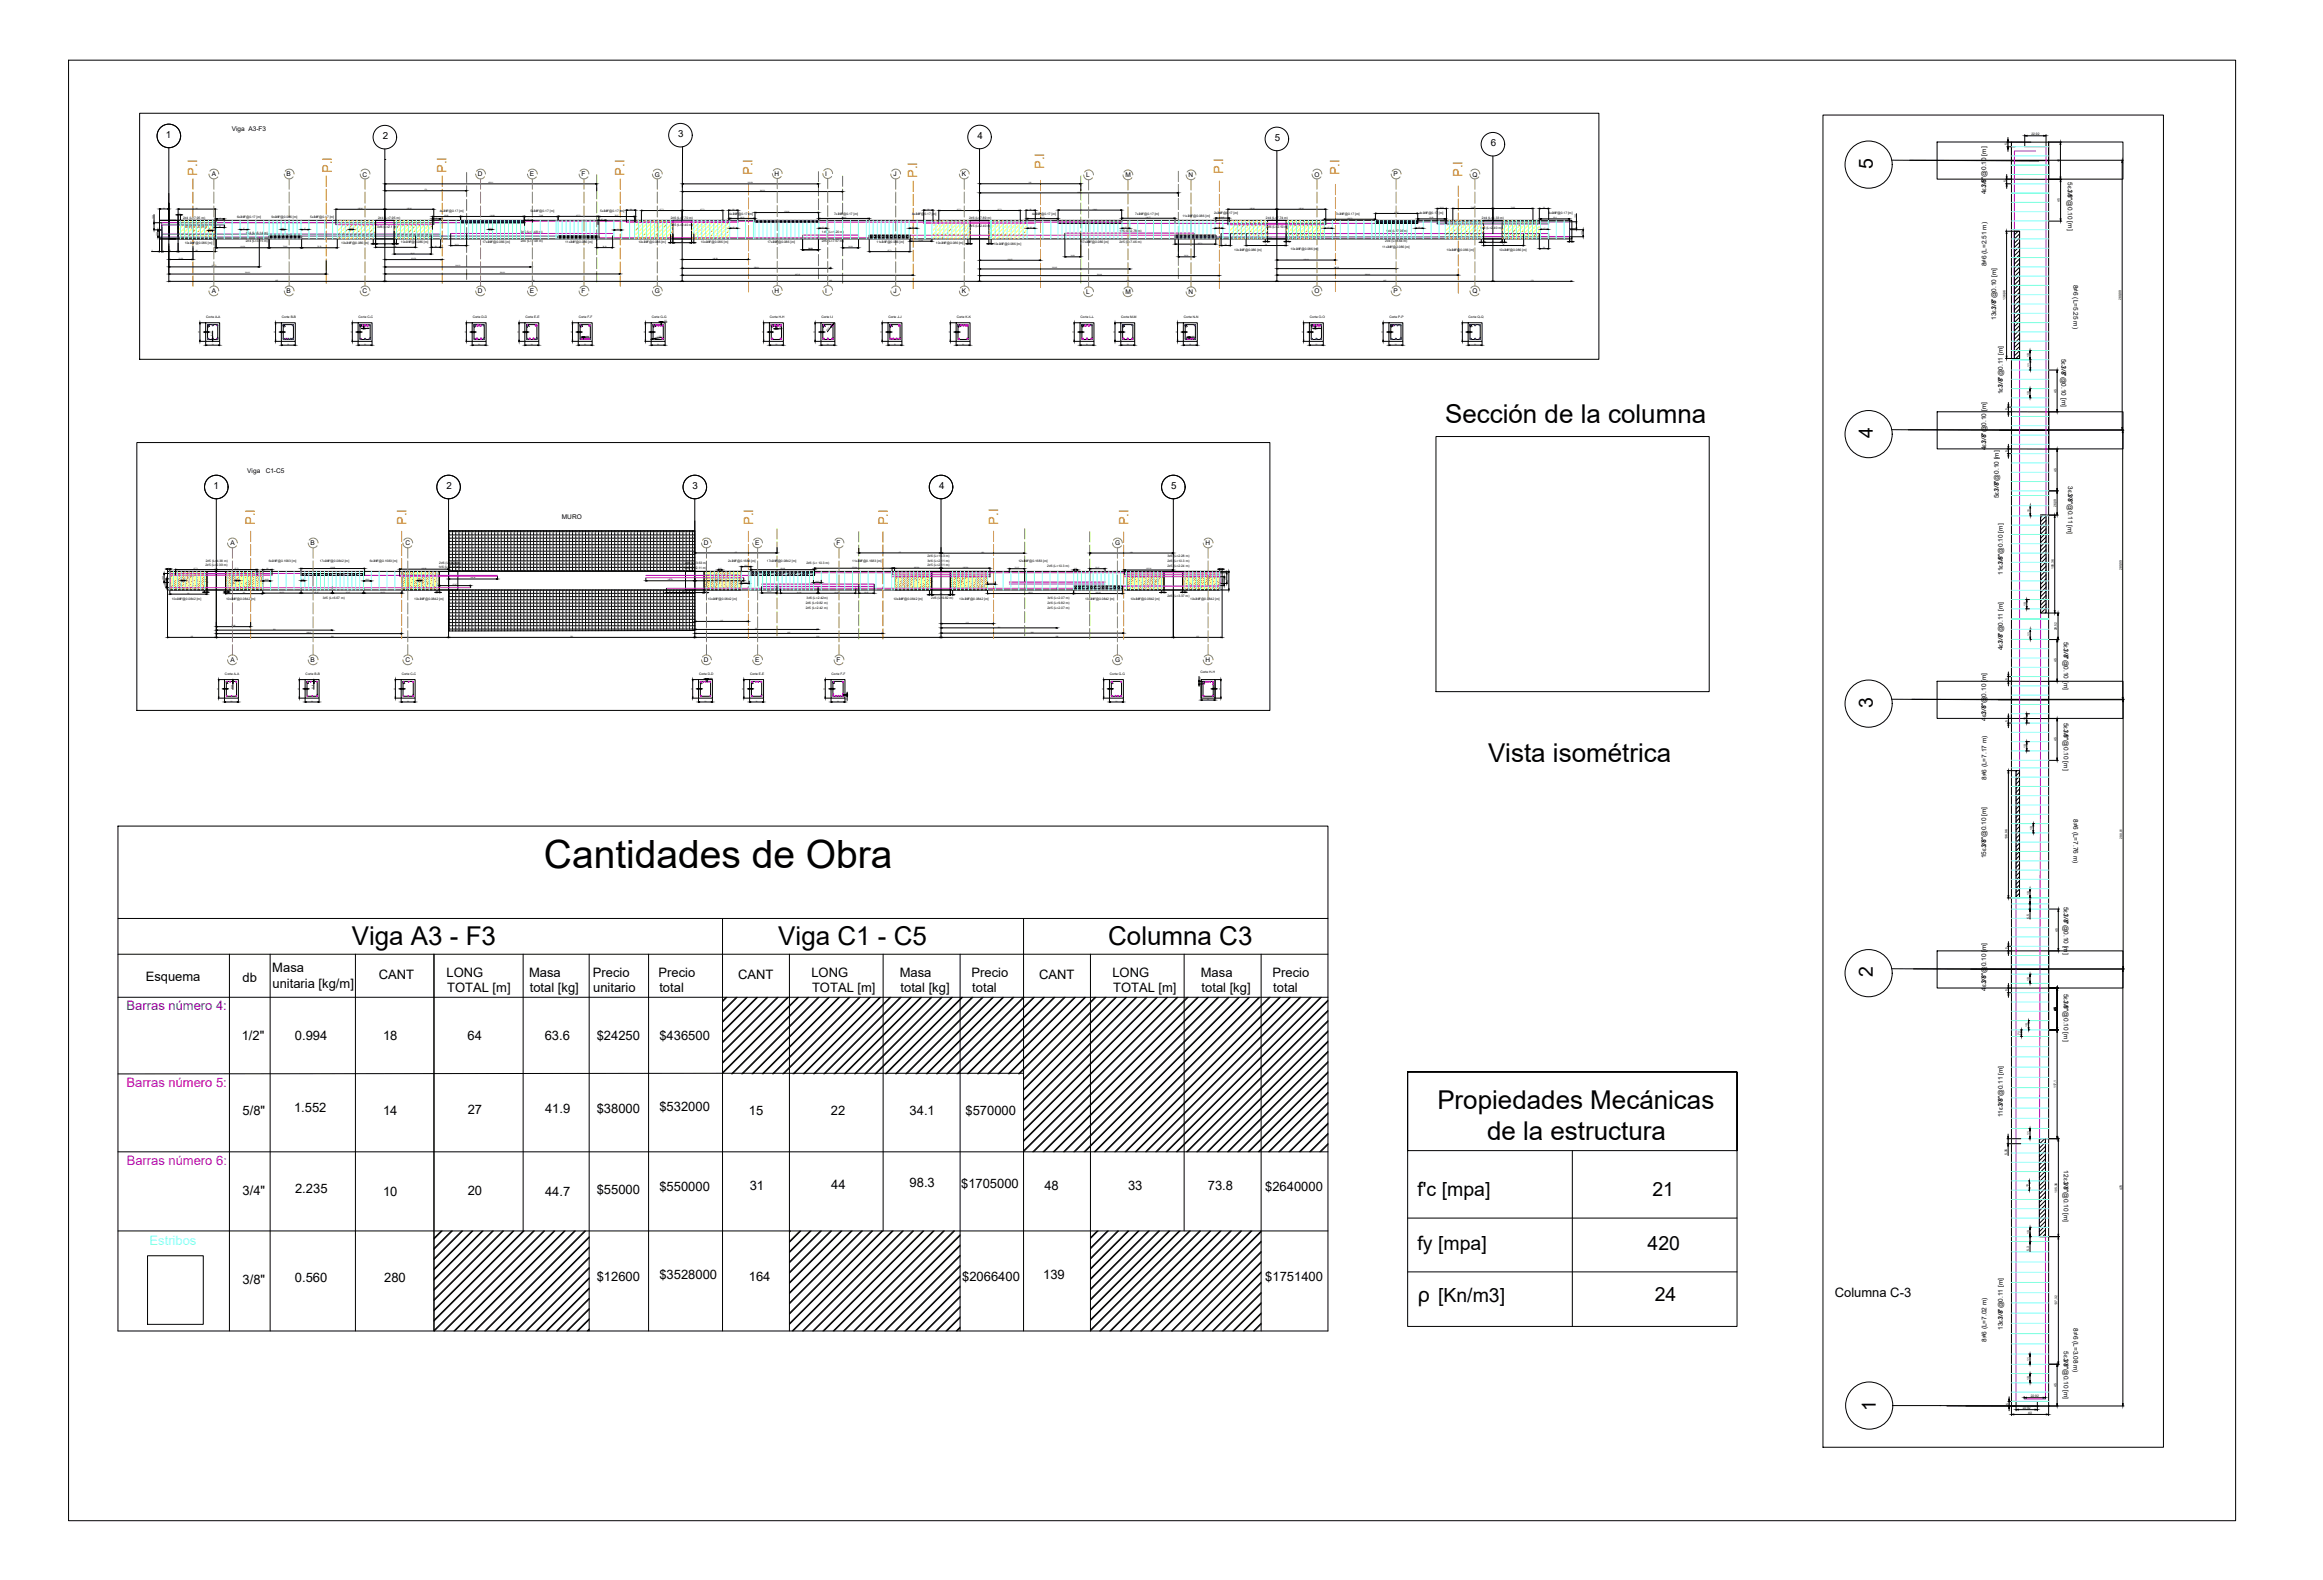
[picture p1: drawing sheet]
<svg xmlns="http://www.w3.org/2000/svg" width="2500mm" height="1700mm" viewBox="0 0 2500 1700" stroke-linecap="round" stroke-linejoin="round" font-family="sans-serif">
<defs><g id="words">
<text font-size="41.9" x="585" y="934">Cantidades de Obra</text>
<g font-size="27.9">
<text x="1555" y="455">Sección de la columna</text>
<text x="1601" y="820">Vista isométrica</text>
<text x="379" y="1016">Viga A3 - F3</text>
<text x="838" y="1017">Viga C1 - C5</text>
<text x="1193" y="1017">Columna C3</text>
<text x="1547" y="1193">Propiedades Mecánicas</text>
<text x="1600" y="1226">de la estructura</text>
</g>
<text font-size="22.7" x="1526" y="1401">ρ [Kn/m3]</text>
<g font-size="21">
<text x="2015" y="182" transform="rotate(-90 2015 182)">5</text>
<text x="2015" y="471" transform="rotate(-90 2015 471)">4</text>
<text x="2016" y="762" transform="rotate(-90 2016 762)">3</text>
<text x="2016" y="1052" transform="rotate(-90 2016 1052)">2</text>
<text x="1526" y="1287">f'c [mpa]</text>
<text x="1779" y="1287">21</text>
<text x="1526" y="1345">fy [mpa]</text>
<text x="1773" y="1345">420</text>
<text x="1781" y="1400">24</text>
<text x="2019" y="1518" transform="rotate(-90 2019 1518)">1</text>
</g>
<g font-size="14" fill="#dd6e00">
<text x="357" y="186" transform="rotate(-90 357 186)">P.I</text>
<text x="480" y="186" transform="rotate(-90 480 186)">P.I</text>
<text x="1124" y="182" transform="rotate(-90 1124 182)">P.I</text>
<text x="212" y="189" transform="rotate(-90 212 189)">P.I</text>
<text x="672" y="189" transform="rotate(-90 672 189)">P.I</text>
<text x="810" y="188" transform="rotate(-90 810 188)">P.I</text>
<text x="987" y="191" transform="rotate(-90 987 191)">P.I</text>
<text x="1316" y="187" transform="rotate(-90 1316 187)">P.I</text>
<text x="1442" y="189" transform="rotate(-90 1442 189)">P.I</text>
<text x="1574" y="190" transform="rotate(-90 1574 190)">P.I</text>
<text x="274" y="565" transform="rotate(-90 274 565)">P.I</text>
<text x="437" y="565" transform="rotate(-90 437 565)">P.I</text>
<text x="811" y="565" transform="rotate(-90 811 565)">P.I</text>
<text x="955" y="565" transform="rotate(-90 955 565)">P.I</text>
<text x="1074" y="565" transform="rotate(-90 1074 565)">P.I</text>
<text x="1214" y="565" transform="rotate(-90 1214 565)">P.I</text>
</g>
<g font-size="14">
<text x="293" y="1046">Masa</text>
<text x="157" y="1056">Esquema</text>
<text x="408" y="1054">CANT</text>
<text x="481" y="1051">LONG</text>
<text x="569" y="1051">Masa</text>
<text x="638" y="1051">Precio</text>
<text x="709" y="1051">Precio</text>
<text x="795" y="1054">CANT</text>
<text x="873" y="1051">LONG</text>
<text x="968" y="1051">Masa</text>
<text x="1046" y="1051">Precio</text>
<text x="1118" y="1054">CANT</text>
<text x="1197" y="1051">LONG</text>
<text x="1292" y="1051">Masa</text>
<text x="1370" y="1051">Precio</text>
<text x="261" y="1057">db</text>
<text x="293" y="1063">unitaria [kg/m]</text>
<text x="481" y="1068">TOTAL [m]</text>
<text x="570" y="1067">total [kg]</text>
<text x="638" y="1067">unitario</text>
<text x="710" y="1067">total</text>
<text x="874" y="1068">TOTAL [m]</text>
<text x="969" y="1067">total [kg]</text>
<text x="1046" y="1067">total</text>
<text x="1198" y="1068">TOTAL [m]</text>
<text x="1293" y="1067">total [kg]</text>
<text x="1370" y="1067">total</text>
<text x="260" y="1119">1/2&quot;</text>
<text x="317" y="1119">0.994</text>
<text x="412" y="1119">18</text>
<text x="503" y="1119">64</text>
<text x="586" y="1119">63.6</text>
<text x="642" y="1119">$24250</text>
<text x="710" y="1119">$436500</text>
<text x="316" y="1196">1.552</text>
<text x="412" y="1200">14</text>
<text x="503" y="1199">27</text>
<text x="587" y="1197">41.9</text>
<text x="642" y="1197">$38000</text>
<text x="710" y="1195">$532000</text>
<text x="806" y="1200">15</text>
<text x="894" y="1200">22</text>
<text x="979" y="1200">34.1</text>
<text x="261" y="1200">5/8&quot;</text>
<text x="1039" y="1200">$570000</text>
<text x="979" y="1277">98.3</text>
<text x="1034" y="1278">$1705000</text>
<text x="710" y="1282">$550000</text>
<text x="807" y="1281">31</text>
<text x="895" y="1279">44</text>
<text x="1124" y="1281">48</text>
<text x="1214" y="1281">33</text>
<text x="1300" y="1281">73.8</text>
<text x="1362" y="1281">$2640000</text>
<text x="261" y="1286">3/4&quot;</text>
<text x="318" y="1284">2.235</text>
<text x="412" y="1287">10</text>
<text x="503" y="1286">20</text>
<text x="587" y="1287">44.7</text>
<text x="642" y="1284">$55000</text>
<text x="317" y="1379">0.560</text>
<text x="413" y="1379">280</text>
<text x="642" y="1378">$12600</text>
<text x="710" y="1377">$3528000</text>
<text x="806" y="1378">164</text>
<text x="1036" y="1379">$2066400</text>
<text x="1123" y="1376">139</text>
<text x="1362" y="1379">$1751400</text>
<text x="261" y="1381">3/8&quot;</text>
<text x="1975" y="1395">Columna C-3</text>
</g>
<text font-size="14" fill="#00f" x="136" y="1087">Barras número 4:</text>
<text font-size="14" fill="#ff007f" x="136" y="1170">Barras número 5:</text>
<text font-size="14" fill="#bf00ff" x="136" y="1254">Barras número 6:</text>
<text font-size="14" fill="#7fffff" x="161" y="1339">Estribos</text>
<g font-size="10.5">
<text x="179" y="149">1</text>
<text x="412" y="150">2</text>
<text x="730" y="148">3</text>
<text x="1052" y="150">4</text>
<text x="1372" y="152">5</text>
<text x="1604" y="157">6</text>
<text x="230" y="526">1</text>
<text x="481" y="526">2</text>
<text x="745" y="526">3</text>
<text x="1011" y="526">4</text>
<text x="1260" y="526">5</text>
</g>
<g font-size="7">
<text x="250" y="140">Viga A3-F3</text>
<text x="228" y="190">A</text>
<text x="308" y="190">B</text>
<text x="390" y="190">C</text>
<text x="514" y="190">D</text>
<text x="570" y="190">E</text>
<text x="626" y="190">F</text>
<text x="705" y="190">G</text>
<text x="834" y="189">H</text>
<text x="888" y="189">I</text>
<text x="962" y="190">J</text>
<text x="1035" y="190">K</text>
<text x="1169" y="191">L</text>
<text x="1211" y="191">M</text>
<text x="1279" y="191">N</text>
<text x="1415" y="190">O</text>
<text x="1500" y="190">P</text>
<text x="1585" y="190">Q</text>
<text x="2137" y="193" transform="rotate(-90 2137 193)">&quot;@0.10 [m]</text>
<text x="2225" y="196" transform="rotate(90 2225 196)">5ε3/8&quot;@0.10 [m]</text>
<text x="2137" y="209" transform="rotate(-90 2137 209)">4ε3/8</text>
<text x="2138" y="287" transform="rotate(-90 2138 287)">8≠6 (L=2.51 m)</text>
<text x="2232" y="306" transform="rotate(90 2232 306)">8≠6 (L=5.25 m)</text>
<text x="228" y="316">A</text>
<text x="308" y="316">B</text>
<text x="390" y="316">C</text>
<text x="514" y="316">D</text>
<text x="570" y="316">E</text>
<text x="626" y="316">F</text>
<text x="705" y="316">G</text>
<text x="834" y="315">H</text>
<text x="888" y="315">I</text>
<text x="962" y="316">J</text>
<text x="1035" y="316">K</text>
<text x="1169" y="317">L</text>
<text x="1211" y="317">M</text>
<text x="1279" y="317">N</text>
<text x="1415" y="316">O</text>
<text x="1500" y="316">P</text>
<text x="1585" y="316">Q</text>
<text x="2148" y="344" transform="rotate(-90 2148 344)">13ε3/8&quot;@0.10 [m]</text>
<text x="2219" y="386" transform="rotate(90 2219 386)">5ε3/8&quot;@0.10 [m]</text>
<text x="2156" y="424" transform="rotate(-90 2156 424)">1ε3/8&quot;@0.11 [m]</text>
<text x="2137" y="484" transform="rotate(-90 2137 484)">4ε3/8&quot;@0.10 [m]</text>
<text x="266" y="509">Viga</text>
<text x="286" y="509">C1-C5</text>
<text x="2226" y="523" transform="rotate(90 2226 523)">3ε3/8</text>
<text x="2151" y="536" transform="rotate(-90 2151 536)">5ε3/8&quot;@0.10 [m]</text>
<text x="2226" y="540" transform="rotate(91 2226 540)">&quot;@0.11 [m]</text>
<text x="605" y="558">MURO</text>
<text x="248" y="587">A</text>
<text x="334" y="587">B</text>
<text x="436" y="587">C</text>
<text x="758" y="587">D</text>
<text x="813" y="587">E</text>
<text x="900" y="587">F</text>
<text x="1200" y="587">G</text>
<text x="1297" y="587">H</text>
<text x="2156" y="619" transform="rotate(-90 2156 619)">11ε3/8&quot;@0.10 [m]</text>
<text x="2221" y="691" transform="rotate(90 2221 691)">5ε3/8&quot;@0.10 [m]</text>
<text x="2156" y="700" transform="rotate(-90 2156 700)">4ε3/8&quot;@0.11 [m]</text>
<text x="248" y="713">A</text>
<text x="334" y="713">B</text>
<text x="436" y="713">C</text>
<text x="758" y="713">D</text>
<text x="813" y="713">E</text>
<text x="900" y="713">F</text>
<text x="1200" y="713">G</text>
<text x="1297" y="713">H</text>
<text x="2137" y="776" transform="rotate(-90 2137 776)">4ε3/8&quot;@0.10 [m]</text>
<text x="2221" y="777" transform="rotate(90 2221 777)">5ε3/8&quot;@0.10 [m]</text>
<text x="2138" y="839" transform="rotate(-90 2138 839)">8≠6 (L=7.17 m)</text>
<text x="2232" y="881" transform="rotate(90 2232 881)">8≠6 (L=7.76 m)</text>
<text x="2137" y="924" transform="rotate(-90 2137 924)">15ε3/8&quot;@0.10 [m]</text>
<text x="2221" y="975" transform="rotate(90 2221 975)">5ε3/8&quot;@0.10 [m]</text>
<text x="2137" y="1066" transform="rotate(-90 2137 1066)">4ε3/8&quot;@0.10 [m]</text>
<text x="2221" y="1069" transform="rotate(90 2221 1069)">5ε3/8&quot;@0.10 [m]</text>
<text x="2156" y="1202" transform="rotate(-90 2156 1202)">11ε3/8&quot;@0.11 [m]</text>
<text x="2221" y="1259" transform="rotate(90 2221 1259)">12ε3/8&quot;@0.10 [m]</text>
<text x="2156" y="1431" transform="rotate(-90 2156 1431)">13ε3/8&quot;@0.11 [m]</text>
<text x="2232" y="1429" transform="rotate(90 2232 1429)">8≠6 (L=3.08 m)</text>
<text x="2138" y="1444" transform="rotate(-90 2138 1444)">8≠6 (L=7.02 m)</text>
<text x="2221" y="1454" transform="rotate(90 2221 1454)">5ε3/8&quot;@0.10 [m]</text>
</g>
<g font-size="3.5">
<text x="2186" y="145">22,92</text>
<text x="2160" y="156" transform="rotate(-90 2160 156)">5</text>
<text x="2217" y="175" transform="rotate(-90 2217 175)">40</text>
<text x="2159" y="196" transform="rotate(-90 2159 196)">5</text>
<text x="2217" y="217" transform="rotate(-90 2217 217)">45</text>
<text x="473" y="228">4ε</text>
<text x="477" y="228">3/8&quot;@0.17 [m]</text>
<text x="571" y="228">5ε3/8&quot;@0.17 [m]</text>
<text x="646" y="228">5ε3/8&quot;@0.17 [m]</text>
<text x="785" y="232">4ε3/8&quot;@0.17 [m]</text>
<text x="898" y="232">7ε3/8&quot;@0.17 [m]</text>
<text x="982" y="232">4ε3/8&quot;@0.17 [m]</text>
<text x="1111" y="232">4ε</text>
<text x="1114" y="232">3/8&quot;@0.17 [m]</text>
<text x="1222" y="232">7ε3/8&quot;@0.17 [m]</text>
<text x="1272" y="233">11ε3/8</text>
<text x="1283" y="233">&quot;@0.086 [m]</text>
<text x="1307" y="231">2ε3/8&quot;@0.17 [m]</text>
<text x="1438" y="232">7ε3/8&quot;@0.17 [m]</text>
<text x="1528" y="231">4ε3/8&quot;@0.17 [m]</text>
<text x="1667" y="231">4ε3/8&quot;@0.17 [m]</text>
<text x="197" y="236">2≠4 (L=7.95 m)</text>
<text x="255" y="235">6ε3/8&quot;@0.17 [m]</text>
<text x="292" y="235">9ε3/8&quot;@0.086 [m]</text>
<text x="334" y="235">5ε3/8&quot;@0.17 [m]</text>
<text x="407" y="236">2≠4 (L=7.95 m)</text>
<text x="722" y="236">2≠6 (L=7.70 m)</text>
<text x="1043" y="236">2≠6 (L=7.89 m)</text>
<text x="1362" y="236">2≠4 (L=7.74 m)</text>
<text x="1595" y="236">2≠4 (L=4.33 m)</text>
<text x="199" y="246">1≠4 (L=1.50 m)</text>
<text x="406" y="245">3≠6 (L=2.1 m)</text>
<text x="722" y="244">3≠5 (L=2.40 m)</text>
<text x="1043" y="244">3≠5 (L=2.40 m)</text>
<text x="1363" y="245">3≠6 (L=2.10 m)</text>
<text x="264" y="252">1≠4 (L=6.14 m)</text>
<text x="560" y="251">2≠5 (L=3.48 m)</text>
<text x="885" y="251">1≠5 (L=1.20 m)</text>
<text x="1205" y="250">1≠5 (L=2.78 m)</text>
<text x="1492" y="249">1≠4 (L=7.06m)</text>
<text x="1593" y="246">1≠4 (L=2.40 m)</text>
<text x="199" y="263">10ε3/8&quot;@0.086 [m]</text>
<text x="264" y="261">2≠4 (L=3.15 m)</text>
<text x="367" y="263">10ε3/8&quot;@0.086 [m]</text>
<text x="431" y="262">10ε3/8&quot;@0.086 [m]</text>
<text x="519" y="262">17ε3/8&quot;@0.086 [m]</text>
<text x="560" y="261">2≠4 (L=7.09 m)</text>
<text x="608" y="262">11ε3/8&quot;@0.086 [m]</text>
<text x="687" y="262">10ε3/8&quot;@0.086 [m]</text>
<text x="754" y="262">10ε3/8&quot;@0.086 [m]</text>
<text x="826" y="262">17ε3/8&quot;@0.086 [m]</text>
<text x="884" y="261">2≠5 (L=7.57 m)</text>
<text x="943" y="262">11ε3/8&quot;@0.086 [m]</text>
<text x="1007" y="263">10ε3/8&quot;@0.086 [m]</text>
<text x="1069" y="263">10ε3/8&quot;@0.086 [m]</text>
<text x="1164" y="262">17ε3/8&quot;@0.086 [m]</text>
<text x="1205" y="262">2≠5 (L=7.46 m)</text>
<text x="1491" y="261">2≠4 (L=8.64 m)</text>
<text x="1328" y="270">10ε3/8&quot;@0.086 [m]</text>
<text x="1389" y="269">10ε3/8&quot;@0.086 [m]</text>
<text x="1488" y="267">11ε3/8&quot;@0.086 [m]</text>
<text x="1557" y="270">10ε3/8&quot;@0.086 [m]</text>
<text x="1613" y="270">10ε3/8&quot;@0.086 [m]</text>
<text x="2158" y="323" transform="rotate(-90 2158 323)">136,96</text>
<text x="2283" y="323" transform="rotate(-90 2283 323)">289,99</text>
<text x="222" y="342">Corte A-A</text>
<text x="303" y="342">Corte B-B</text>
<text x="386" y="342">Corte C-C</text>
<text x="509" y="342">Corte D-D</text>
<text x="565" y="342">Corte E-E</text>
<text x="623" y="342">Corte F-F</text>
<text x="701" y="342">Corte G-G</text>
<text x="829" y="342">Corte H-H</text>
<text x="884" y="342">Corte I-I</text>
<text x="956" y="342">Corte J-J</text>
<text x="1030" y="342">Corte K-K</text>
<text x="1163" y="342">Corte L-L</text>
<text x="1207" y="342">Corte M-M</text>
<text x="1274" y="342">Corte N-N</text>
<text x="1410" y="342">Corte O-O</text>
<text x="1495" y="342">Corte P-P</text>
<text x="1581" y="342">Corte Q-Q</text>
<text x="2184" y="384" transform="rotate(-90 2184 384)">10</text>
<text x="2185" y="394" transform="rotate(-90 2185 394)">11</text>
<text x="2184" y="425" transform="rotate(-90 2184 425)">10</text>
<text x="2213" y="423" transform="rotate(-90 2213 423)">45</text>
<text x="2161" y="442" transform="rotate(-90 2161 442)">5</text>
<text x="2161" y="487" transform="rotate(-90 2161 487)">5</text>
<text x="2213" y="508" transform="rotate(-90 2213 508)">45</text>
<text x="2213" y="546" transform="rotate(-90 2213 546)">26,09</text>
<text x="2184" y="551" transform="rotate(-90 2184 551)">11</text>
<text x="998" y="600">2≠6 (L=10.3 m)</text>
<text x="1256" y="600">3≠6 (L=2.28 m)</text>
<text x="221" y="604">2≠5 (L=4.38 m)</text>
<text x="289" y="605">6ε3/8&quot;@0.1683 [m]</text>
<text x="344" y="605">17ε3/8&quot;@0.0842 [m]</text>
<text x="398" y="605">6ε3/8&quot;@0.1683 [m]</text>
<text x="784" y="605">2ε3/8&quot;@0.1683 [m]</text>
<text x="825" y="605">17ε3/8&quot;@0.0842 [m]</text>
<text x="917" y="605">11ε3/8&quot;@0.1683 [m]</text>
<text x="998" y="605">3≠6 (L=2.11 m)</text>
<text x="1096" y="605">12ε3/8&quot;@0.1683 [m]</text>
<text x="1256" y="605">2≠6 (L=10.3 m)</text>
<text x="221" y="609">2≠5 (L=2.39 m)</text>
<text x="472" y="612">1≠6 (L=2.11 m)</text>
<text x="473" y="607">2≠6 (L=4.23m)</text>
<text x="737" y="612">3≠6 (L=2.11 m)</text>
<text x="737" y="607">2≠6 (L=3.63 m)</text>
<text x="868" y="606">2≠6 (L= 10.3 m)</text>
<text x="998" y="609">2≠5 (L=2.11 m)</text>
<text x="1127" y="610">2≠6 (L=10.3 m)</text>
<text x="1256" y="610">2≠5 (L=2.24 m)</text>
<text x="2210" y="612" transform="rotate(-90 2210 612)">105,36</text>
<text x="2283" y="613" transform="rotate(-90 2283 613)">289,99</text>
<text x="185" y="645">10ε3/8&quot;@0.0842 [m]</text>
<text x="243" y="645">10ε3/8&quot;@0.0842 [m]</text>
<text x="347" y="644">3≠5 (L=6.67 m)</text>
<text x="446" y="645">10ε3/8&quot;@0.0842 [m]</text>
<text x="762" y="645">10ε3/8&quot;@0.0842 [m]</text>
<text x="868" y="645">3≠6 (L=2.42m)</text>
<text x="962" y="645">10ε3/8&quot;@0.0842 [m]</text>
<text x="1002" y="644">2≠6 (L=9.82 m)</text>
<text x="1032" y="645">10ε3/8&quot;@0.0842 [m]</text>
<text x="1127" y="645">3≠6 (L=2.07 m)</text>
<text x="1168" y="645">13ε3/8&quot;@0.0842 [m]</text>
<text x="1217" y="645">10ε3/8&quot;@0.0842 [m]</text>
<text x="1256" y="643">2≠6 (L=3.37 m)</text>
<text x="1281" y="645">10ε3/8&quot;@0.0842 [m]</text>
<text x="867" y="650">2≠6 (L=9.82 m)</text>
<text x="1127" y="650">2≠6 (L=9.82 m)</text>
<text x="2181" y="652" transform="rotate(-90 2181 652)">10</text>
<text x="867" y="655">2≠5 (L=2.42 m)</text>
<text x="1127" y="655">2≠5 (L=2.07 m)</text>
<text x="2214" y="678" transform="rotate(-90 2214 678)">28,52</text>
<text x="2184" y="684" transform="rotate(-90 2184 684)">11</text>
<text x="2213" y="713" transform="rotate(-90 2213 713)">45</text>
<text x="1292" y="724">Corte H-H</text>
<text x="242" y="726">Corte A-A</text>
<text x="329" y="726">Corte B-B</text>
<text x="432" y="726">Corte C-C</text>
<text x="752" y="726">Corte D-D</text>
<text x="807" y="726">Corte E-E</text>
<text x="895" y="726">Corte F-F</text>
<text x="1195" y="726">Corte G-G</text>
<text x="2161" y="731" transform="rotate(-90 2161 731)">5</text>
<text x="2161" y="776" transform="rotate(-90 2161 776)">5</text>
<text x="2181" y="775" transform="rotate(-90 2181 775)">10</text>
<text x="2213" y="798" transform="rotate(-90 2213 798)">45</text>
<text x="2181" y="805" transform="rotate(-90 2181 805)">10</text>
<text x="2188" y="893" transform="rotate(-90 2188 893)">10</text>
<text x="2160" y="903" transform="rotate(-90 2160 903)">136,96</text>
<text x="2284" y="903" transform="rotate(-90 2284 903)">290,01</text>
<text x="2184" y="963" transform="rotate(-90 2184 963)">10</text>
<text x="2184" y="988" transform="rotate(-90 2184 988)">5,5</text>
<text x="2215" y="1003" transform="rotate(-90 2215 1003)">45</text>
<text x="2161" y="1022" transform="rotate(-90 2161 1022)">5</text>
<text x="2184" y="1055" transform="rotate(-90 2184 1055)">10</text>
<text x="2161" y="1067" transform="rotate(-90 2161 1067)">5</text>
<text x="2213" y="1088" transform="rotate(-90 2213 1088)">45</text>
<text x="2183" y="1105" transform="rotate(-90 2183 1105)">10</text>
<text x="2174" y="1114" transform="rotate(-90 2174 1114)">7,1</text>
<text x="2213" y="1171" transform="rotate(-90 2213 1171)">117,1</text>
<text x="2184" y="1222" transform="rotate(-90 2184 1222)">11</text>
<text x="2160" y="1243" transform="rotate(-90 2160 1243)">5,35</text>
<text x="2184" y="1278" transform="rotate(-90 2184 1278)">10</text>
<text x="2214" y="1283" transform="rotate(-90 2214 1283)">105,36</text>
<text x="2284" y="1281" transform="rotate(-90 2284 1281)">470</text>
<text x="2184" y="1328" transform="rotate(-90 2184 1328)">10</text>
<text x="2184" y="1346" transform="rotate(-90 2184 1346)">5,3</text>
<text x="2214" y="1405" transform="rotate(-90 2214 1405)">137,32</text>
<text x="2184" y="1464" transform="rotate(-90 2184 1464)">11</text>
<text x="2184" y="1485" transform="rotate(-90 2184 1485)">10</text>
<text x="2213" y="1492" transform="rotate(-90 2213 1492)">45</text>
<text x="2186" y="1503">22,92</text>
<text x="2162" y="1511" transform="rotate(-90 2162 1511)">5</text>
<text x="2177" y="1516">22,92</text>
<text x="2183" y="1521">40</text>
</g>
<g font-size="1.7">
<text x="526" y="197">456,01</text>
<text x="805" y="197">292,99</text>
<text x="1107" y="197">218</text>
<text x="457" y="205">176</text>
<text x="818" y="206">345,02</text>
<text x="1160" y="207">428</text>
<text x="176" y="225">20</text>
<text x="211" y="225">80</text>
<text x="385" y="225">105,36</text>
<text x="438" y="225">105,36</text>
<text x="678" y="226">20</text>
<text x="710" y="226">87,71</text>
<text x="754" y="226">87,71</text>
<text x="788" y="226">20</text>
<text x="998" y="226">20</text>
<text x="1030" y="226">87,71</text>
<text x="1074" y="226">87,71</text>
<text x="1108" y="226">20</text>
<text x="1176" y="226">136,9</text>
<text x="1345" y="225">105,36</text>
<text x="1398" y="225">105,36</text>
<text x="1550" y="224">20,01</text>
<text x="1583" y="224">70,05</text>
<text x="1626" y="224">70,05</text>
<text x="1661" y="224">20</text>
<text x="192" y="231">5</text>
<text x="478" y="232">60,69</text>
<text x="527" y="232">136,96</text>
<text x="580" y="232">72,86</text>
<text x="621" y="232">87,71</text>
<text x="662" y="232">76,97</text>
<text x="844" y="228">136,96</text>
<text x="1501" y="229">91,07</text>
<text x="165" y="236" transform="rotate(-90 165 236)">15,24</text>
<text x="236" y="235">17</text>
<text x="469" y="235">17</text>
<text x="568" y="237">17</text>
<text x="647" y="237">17</text>
<text x="797" y="234">54,32</text>
<text x="906" y="234">108,82</text>
<text x="1120" y="235">66,74</text>
<text x="1233" y="234">114,77</text>
<text x="1314" y="234">29,05</text>
<text x="1450" y="235">109,73</text>
<text x="1538" y="235">59,39</text>
<text x="1672" y="235">62,6</text>
<text x="1696" y="235" transform="rotate(-90 1696 235)">15,24</text>
<text x="236" y="244">20</text>
<text x="789" y="245">17</text>
<text x="885" y="245">17</text>
<text x="982" y="245">17</text>
<text x="1109" y="245">17</text>
<text x="1211" y="245">17</text>
<text x="1311" y="245">17</text>
<text x="1429" y="245">17</text>
<text x="1526" y="245">17</text>
<text x="225" y="247">8,6</text>
<text x="262" y="247">17</text>
<text x="303" y="247">8,6</text>
<text x="327" y="247">17</text>
<text x="377" y="247">8,6</text>
<text x="527" y="247">8,6</text>
<text x="664" y="247">17</text>
<text x="1661" y="246">17</text>
<text x="169" y="254" transform="rotate(-90 169 254)">15,24</text>
<text x="1703" y="253" transform="rotate(-90 1703 253)">15,24</text>
<text x="402" y="262">5</text>
<text x="413" y="262">40</text>
<text x="425" y="262">5</text>
<text x="490" y="264">34,31</text>
<text x="722" y="261">5</text>
<text x="733" y="261">40</text>
<text x="745" y="261">5</text>
<text x="989" y="259">47,29</text>
<text x="1042" y="262">5</text>
<text x="1065" y="262">5</text>
<text x="1290" y="262">87,71</text>
<text x="1318" y="264">20</text>
<text x="1362" y="264">54</text>
<text x="1362" y="260">5</text>
<text x="1385" y="260">5</text>
<text x="1595" y="260">5</text>
<text x="1606" y="260">40</text>
<text x="1617" y="264">54</text>
<text x="1618" y="260">5</text>
<text x="1690" y="260">5</text>
<text x="258" y="266">113,39</text>
<text x="305" y="266">70,05</text>
<text x="342" y="266">76,76</text>
<text x="425" y="266">54</text>
<text x="468" y="266">20</text>
<text x="649" y="266">34,31</text>
<text x="870" y="268">34,24</text>
<text x="913" y="266">34,24</text>
<text x="1661" y="267">20</text>
<text x="163" y="270">5</text>
<text x="182" y="270">35</text>
<text x="211" y="270">80</text>
<text x="442" y="273">80,03</text>
<text x="955" y="270">87,71</text>
<text x="1152" y="276">34,24</text>
<text x="1275" y="276">34,24</text>
<text x="192" y="279">51,98</text>
<text x="442" y="279">123,56</text>
<text x="767" y="279">142,82</text>
<text x="1084" y="279">131,25</text>
<text x="1403" y="279">126,16</text>
<text x="228" y="287">194,73</text>
<text x="490" y="287">314,23</text>
<text x="812" y="288">320,01</text>
<text x="1133" y="289">323,85</text>
<text x="1436" y="288">257,69</text>
<text x="264" y="294">338,85</text>
<text x="538" y="294">506,82</text>
<text x="856" y="296">497,19</text>
<text x="1181" y="296">516,44</text>
<text x="1469" y="295">390,61</text>
<text x="297" y="302">465</text>
<text x="573" y="302">640</text>
<text x="893" y="302">640</text>
<text x="1213" y="302">640</text>
<text x="1489" y="302">465</text>
<text x="1648" y="302">170</text>
<text x="715" y="346">2,5</text>
<text x="395" y="353">2,5</text>
<text x="839" y="353">2,5</text>
<text x="1419" y="353">2,5</text>
<text x="215" y="358" transform="rotate(-90 215 358)">40</text>
<text x="222" y="357">4</text>
<text x="296" y="358" transform="rotate(-90 296 358)">40</text>
<text x="303" y="357">4</text>
<text x="379" y="358" transform="rotate(-90 379 358)">40</text>
<text x="386" y="357">4</text>
<text x="502" y="358" transform="rotate(-90 502 358)">40</text>
<text x="509" y="357">4</text>
<text x="558" y="358" transform="rotate(-90 558 358)">40</text>
<text x="565" y="357">4</text>
<text x="616" y="358" transform="rotate(-90 616 358)">40</text>
<text x="623" y="357">4</text>
<text x="694" y="358" transform="rotate(-90 694 358)">40</text>
<text x="701" y="357">4</text>
<text x="822" y="358" transform="rotate(-90 822 358)">40</text>
<text x="829" y="357">4</text>
<text x="877" y="358" transform="rotate(-90 877 358)">40</text>
<text x="884" y="357">4</text>
<text x="890" y="356" transform="rotate(-53 890 356)">Ø1,91</text>
<text x="949" y="358" transform="rotate(-90 949 358)">40</text>
<text x="956" y="357">4</text>
<text x="1022" y="358" transform="rotate(-90 1022 358)">40</text>
<text x="1030" y="357">4</text>
<text x="1156" y="358" transform="rotate(-90 1156 358)">40</text>
<text x="1163" y="357">4</text>
<text x="1200" y="358" transform="rotate(-90 1200 358)">40</text>
<text x="1207" y="357">4</text>
<text x="1267" y="358" transform="rotate(-90 1267 358)">40</text>
<text x="1274" y="357">4</text>
<text x="1403" y="358" transform="rotate(-90 1403 358)">40</text>
<text x="1410" y="357">4</text>
<text x="1488" y="358" transform="rotate(-90 1488 358)">40</text>
<text x="1495" y="357">4</text>
<text x="1574" y="358" transform="rotate(-90 1574 358)">40</text>
<text x="1581" y="357">4</text>
<text x="228" y="361" transform="rotate(-90 228 361)">Ø1,27</text>
<text x="631" y="362">2,5</text>
<text x="707" y="363" transform="rotate(-11 707 363)">Ø1,59</text>
<text x="1283" y="362">2,5</text>
<text x="228" y="371">30</text>
<text x="309" y="371">30</text>
<text x="392" y="371">30</text>
<text x="515" y="371">30</text>
<text x="571" y="371">30</text>
<text x="629" y="371">30</text>
<text x="707" y="371">30</text>
<text x="835" y="371">30</text>
<text x="890" y="371">30</text>
<text x="962" y="371">30</text>
<text x="1036" y="371">30</text>
<text x="1169" y="371">30</text>
<text x="1213" y="371">30</text>
<text x="1280" y="371">30</text>
<text x="1416" y="371">30</text>
<text x="1501" y="371">30</text>
<text x="1587" y="371">30</text>
<text x="791" y="595">177</text>
<text x="967" y="595">177</text>
<text x="1056" y="595">180</text>
<text x="1216" y="595">180</text>
<text x="181" y="612">5</text>
<text x="355" y="611">136,96</text>
<text x="454" y="612">105,36</text>
<text x="801" y="609">20,8</text>
<text x="917" y="611">172,24</text>
<text x="984" y="611">105,36</text>
<text x="1036" y="611">105,36</text>
<text x="1092" y="611">33,15</text>
<text x="1179" y="611">33,15</text>
<text x="209" y="612">87,71</text>
<text x="253" y="612">87,71</text>
<text x="287" y="613">20</text>
<text x="773" y="613">8,42</text>
<text x="840" y="612">136,96</text>
<text x="1156" y="613">8,42</text>
<text x="1234" y="613">105,36</text>
<text x="1314" y="612">5</text>
<text x="506" y="622">105,36</text>
<text x="176" y="624" transform="rotate(-90 176 624)">19,08</text>
<text x="195" y="624">8,42</text>
<text x="254" y="624">8,42</text>
<text x="285" y="625">16,83</text>
<text x="324" y="624">8,42</text>
<text x="393" y="625">16,83</text>
<text x="450" y="624">8,42</text>
<text x="487" y="630">67,47</text>
<text x="719" y="624">105,36</text>
<text x="771" y="624">105,36</text>
<text x="800" y="627">16,83</text>
<text x="877" y="626">16,83</text>
<text x="1065" y="628">16,83</text>
<text x="1317" y="628" transform="rotate(-90 1317 628)">19,08</text>
<text x="1320" y="624" transform="rotate(-90 1320 624)">22,92</text>
<text x="1322" y="626" transform="rotate(-90 1322 626)">40</text>
<text x="178" y="632" transform="rotate(-90 178 632)">19,08</text>
<text x="202" y="639">80</text>
<text x="221" y="637">5</text>
<text x="244" y="637">5</text>
<text x="262" y="638">80</text>
<text x="301" y="638">82,53</text>
<text x="339" y="638">67,47</text>
<text x="372" y="638">67,47</text>
<text x="410" y="638">82,53</text>
<text x="471" y="637">5</text>
<text x="735" y="637">81,04</text>
<text x="759" y="637">5</text>
<text x="826" y="637">33,15</text>
<text x="858" y="638">81,04</text>
<text x="899" y="638">81,04</text>
<text x="930" y="638">33,15</text>
<text x="1001" y="640">5</text>
<text x="1012" y="640">40</text>
<text x="1024" y="640">5</text>
<text x="1107" y="638">185,51</text>
<text x="1179" y="638">105,36</text>
<text x="1251" y="637">5</text>
<text x="1274" y="637">5</text>
<text x="775" y="668">115</text>
<text x="1040" y="671">113</text>
<text x="249" y="674">73,96</text>
<text x="294" y="678">250</text>
<text x="813" y="677">265</text>
<text x="1074" y="675">250</text>
<text x="330" y="681">398,95</text>
<text x="848" y="681">405</text>
<text x="1110" y="681">393</text>
<text x="205" y="685">105</text>
<text x="356" y="685">500</text>
<text x="614" y="685">530</text>
<text x="879" y="685">530</text>
<text x="1136" y="685">500</text>
<text x="1288" y="685">105</text>
<text x="764" y="730">2,5</text>
<text x="1291" y="728" transform="rotate(89 1291 728)">2,5</text>
<text x="235" y="742" transform="rotate(-90 235 742)">40</text>
<text x="242" y="741">4</text>
<text x="250" y="742" transform="rotate(-90 250 742)">Ø1,59</text>
<text x="322" y="742" transform="rotate(-90 322 742)">40</text>
<text x="329" y="741">4</text>
<text x="337" y="741" transform="rotate(-90 337 741)">Ø1,91</text>
<text x="425" y="742" transform="rotate(-90 425 742)">40</text>
<text x="432" y="741">4</text>
<text x="745" y="742" transform="rotate(-90 745 742)">40</text>
<text x="752" y="741">4</text>
<text x="800" y="742" transform="rotate(-90 800 742)">40</text>
<text x="807" y="741">4</text>
<text x="888" y="742" transform="rotate(-90 888 742)">40</text>
<text x="895" y="741">4</text>
<text x="1187" y="742" transform="rotate(-90 1187 742)">40</text>
<text x="1195" y="741">4</text>
<text x="1306" y="741">4</text>
<text x="1314" y="742" transform="rotate(-90 1314 742)">40</text>
<text x="248" y="755">30</text>
<text x="335" y="755">30</text>
<text x="438" y="755">30</text>
<text x="758" y="755">30</text>
<text x="813" y="755">30</text>
<text x="901" y="755">30</text>
<text x="911" y="753" transform="rotate(-89 911 753)">2,5</text>
<text x="1201" y="755">30</text>
<text x="1299" y="753">30</text>
</g>
</g></defs>
<!-- layer: 0 -->
<g fill="none" stroke="#000" stroke-width="1.08">
<path d="M74 65h2332v1571h-2332zM150 122h1571v265h-1571zM1962 124h366v1433h-366zM2085 153h80v40h-80zM2160 153h26M2160 158h9M2161 148v2M2161 153v5M2165 153h40v40h-40zM2179 145v12M2182 146h18M2202 145v12"/>
<path d="M2205 153h80v40h-80zM2205 153h14M2218 155v35M414 172h.1M2055 172h230M2161 160v3M2165 173h40v1340h-40zM2284 175v285M414 197v8M415 198h226M642 197v8M734 197v4"/>
<path d="M736 198h144M881 197v4M1054 197v8M1055 198h107M1163 197v8M2158 198h6M2158 193h6M2160 188v2M2160 193v5M2205 193h14M2218 195v40M182 208v95"/>
<path d="M415 205h86M502 205h.1M734 206v1M736 206h170M907 206v1M1054 207v4M1055 208h212M1268 207v4M2160 200v3M165 240h9M166 231v9M172 237h20v20h-20z"/>
<path d="M172 237h17M172 224v13M173 225h7M182 237v20M189 231h1M192 237h40v20h-40zM192 224v47M192 231h2M193 225h37M194 230v7M195 231h2M232 224v47"/>
<path d="M233 235v3M234 236h6M241 235v3M362 225v16M363 225h50M404 237h20v20h-20zM404 237v30M414 225v78M415 225h51M465 232v15M467 233h27M467 236h6"/>
<path d="M467 225v16M474 235v2M496 238h68v2h-68zM496 232v6M496 238v1M497 239l1 1M497 233h66M498 238h.1M499 238l-2 2M501 238l1 1M501 238l-2 2M503 238l1 2"/>
<path d="M503 238l-2 2M505 238l-1 2M506 239l1 1M507 238h.1M508 238l-2 2M509 238l2 1M510 238l-2 2M512 238l1 2M512 238l-2 2M514 238l-1 2M515 239l1 1M516 238h.1"/>
<path d="M517 238l-2 2M518 238l2 1M519 238l-2 2M521 238l1 2M521 238l-2 2M523 238l-1 2M524 239l1 1M525 238h.1M526 238l-2 2M527 238l2 1M528 238l-2 2M530 238l1 2"/>
<path d="M530 238l-2 2M532 238l-1 2M533 239l1 1M534 238h.1M535 238l-2 2M536 238l2 1M537 238l-2 2M539 238l1 2M539 238l-2 2M541 238l-1 2M542 239l1 1M543 238h.1"/>
<path d="M543 238l-1 2M545 238l2 1M546 238l-2 2M548 238l1 2M548 238l-2 2M550 238l-1 2M551 239l1 1M552 238h.1M552 238l-1 2M554 238l2 1M555 238l-2 2M557 238l1 2"/>
<path d="M557 238l-2 2M559 238l-2 2M560 239l1 1M561 238h.1M561 238l-1 2M563 238l1 1M564 238l-2 2M564 240h.1M564 232v7M565 236v7M565 233h34M566 237h6"/>
<path d="M573 236v3M601 232v6M602 233h41M644 236v6M645 232v22M645 237h6M646 233h36M652 236v3M674 226v13M675 226h8M683 232v7M684 226v13"/>
<path d="M690 226v13M692 227h41M724 237h20v20h-20zM734 237h958v20h-85M734 226v14M735 226h42M778 226v13M784 226v13M785 234v3M785 226h8M787 235h24M794 226v13"/>
<path d="M813 238h68v1h-68zM813 228v11v-1M813 238l1 1M814 229h66M815 238l1 1M816 238l-2 1M818 238l-1 1M818 239h1M820 238h.1M820 238l-1 1M822 238l1 1M822 238l-1 1"/>
<path d="M824 238l1 1M825 238l-2 1M827 238l-1 1M827 239h1M829 238h.1M829 238l-1 1M831 238l1 1M831 238l-1 1M833 238l1 1M834 238l-2 1M836 238l-1 1M836 239h1"/>
<path d="M838 238h.1M838 238l-1 1M840 238l1 1M840 238l-1 1M842 238l1 1M842 238l-1 1M845 238l-1 1M845 239h.1M847 238h.1M847 238l-1 1M849 238l1 1M849 238l-1 1"/>
<path d="M851 238l1 1M851 238l-1 1M854 238l-1 1M854 239h.1M856 238h.1M856 238l-1 1M858 238l1 1M858 238l-1 1M860 238l1 1M860 238l-1 1M863 238l-1 1M863 239h.1"/>
<path d="M865 238h.1M865 238l-1 1M867 238l1 1M867 238l-1 1M869 238l1 1M869 238l-1 1M872 238l-1 1M872 239h.1M874 238h.1M874 238l-1 1M876 238l1 1M876 238l-1 1"/>
<path d="M878 238l1 1M878 238l-1 1M881 238l-1 1M881 239h.1M881 228v10M881 234v4M882 235h52M936 234v5M994 226v14M995 226h8M1004 226v14M1010 226v14"/>
<path d="M1012 227h41M1044 237h20v20h-20zM1054 226v77M1055 226h42M1098 226v14M1104 226v14M1105 235v2M1105 226h8M1107 235h31M1114 226v14M1139 239h68v1h-68zM1139 225v15"/>
<path d="M1139 239h.1M1140 226h66M1142 239h1M1143 239l-1 1M1147 239l1 1M1148 239l-1 1M1151 239l2 1M1152 239l-1 1M1157 239l-2 1M1160 239h1M1161 239l-1 1M1165 239l1 1"/>
<path d="M1166 239l-2 1M1169 239l2 1M1170 239l-1 1M1175 239l-2 1M1178 239h1M1179 239l-1 1M1183 239l1 1M1184 239l-2 1M1187 239l2 1M1188 239l-1 1M1193 239l-2 1M1196 239h1"/>
<path d="M1197 239l-1 1M1201 239l1 1M1202 239l-2 1M1205 239l2 1M1206 239l-1 1M1207 225v14M1208 235h55M1265 234v6M1308 234v5M1310 235h12M1322 225v16M1323 225h50"/>
<path d="M1323 234v5M1364 237h20v20h-20zM1374 225v78M1375 225h51M1425 235v2M1427 236h52M1427 225v16M1480 239h46v1h-46zM1480 229v9M1480 239h1M1481 239l-1 1M1482 230h43"/>
<path d="M1482 239l2 1 2-1M1483 239l-1 1M1485 239l1 1 2-1M1489 239h1M1490 239l-1 1h-1M1491 239l2 1 2-1M1492 239l-1 1M1494 239l1 1 2-1M1498 239h1M1499 239l-1 1h-1M1500 239l2 1 2-1M1501 239l-1 1"/>
<path d="M1503 239l1 1 2-1M1507 239h1M1508 239l-1 1h-1M1509 239l2 1 2-1M1510 239l-1 1M1512 239l1 1 2-1M1516 239h1M1517 239l-2 1M1518 239l2 1 2-1M1519 239l-1 1M1521 239l1 1 2-1M1525 239h1"/>
<path d="M1526 229v11M1526 239l-2 1M1527 236h27M1547 224v17M1548 224h8M1556 235v6M1557 224v17M1564 224v17M1565 224h40M1597 237h20v20h-20zM1607 224v27M1608 224h41"/>
<path d="M1650 224v17M1657 224v17M1658 235v2M1658 224h7M1659 236h29M1667 224v17M1689 235v3M1690 239h7M1697 230v9M1697 240v5M2205 238h14M165 247h9"/>
<path d="M166 241v5M169 248h5M169 255h5M170 249v5M172 257h10M172 250v21M174 244v27M182 257h552v-20h-552v20h7M224 247v2M226 248h1M229 247v2M233 257v10"/>
<path d="M233 245h7M242 242v3M258 246v1M260 247h6M267 246v1M279 257v31M290 254h35v1h-35zM290 254v13M290 254l1 1M292 254l-2 1M292 254l1 1M294 254l-1 1"/>
<path d="M296 254l-1 1M297 254v1M298 254l-1 1M299 254l1 1M301 254l-2 1M301 254l1 1M302 246v1M303 254l-1 1M304 247h2M305 254l-1 1M306 254v1M307 246v1"/>
<path d="M307 254l-1 1M308 254l1 1M310 254l-2 1M310 254l1 1M312 254l-1 1M314 254l-1 1M315 254v1M316 254l-1 1M317 254l1 1M319 254l-2 1M319 254l1 1M321 254l-1 1"/>
<path d="M323 254l-1 1M324 254v1M324 246v1M325 255h-1M325 256v11M325 247h6M332 246v1M363 257v10M376 246v1M377 247h2M380 246v1M402 257v6"/>
<path d="M424 249v25M427 257v6M447 254v13M464 254v20M474 254v13M485 252v13M502 252v13M526 246v1M527 247h2M530 246v1M601 254h44v2h-44zM601 255v1"/>
<path d="M602 254l-1 1M602 254l1 1M604 254l-2 2M604 254l2 2M606 254l-2 2M607 254l1 2M608 254l-1 2M610 255v1M610 254l-1 2M611 254l1 1M613 254l-2 2M613 254l2 2"/>
<path d="M615 254l-2 2M616 254l1 2M617 254l-2 2M619 255v1M619 254l-1 2M620 254l1 1M622 254l-2 2M622 254l2 2M624 254l-2 2M625 254l1 2M626 254l-2 2M628 255v1"/>
<path d="M628 254l-1 2M629 254l1 1M631 254l-2 2M631 254l2 2M633 254l-2 2M634 254l1 2M635 254l-2 2M637 255v1M637 254l-1 2M638 254l1 1M640 254l-2 2M640 254l2 2"/>
<path d="M642 254l-2 2M642 254v13M643 254l1 2M644 254l-2 2M659 254v13M661 247v1M662 247h6M669 247v1M722 252v10M724 252v10M744 252v10M747 252v10"/>
<path d="M785 246h.1M787 246h6M794 246h.1M864 253v16M881 253v16M881 246h.1M883 246h6M890 246h.1M907 253v14M924 253v14M936 253h43v3h-43zM936 253v18"/>
<path d="M936 253l2 3M937 253l-1 2M939 254l1 2M939 253l-2 3M940 253l1 1M941 253l-2 3M942 253l2 2M942 255l1 1M944 253l-3 3M945 253l2 3M946 253l-3 3M948 254l1 2"/>
<path d="M948 253l-2 3M949 253l1 1M950 253l-2 3M951 253l2 2M951 255l1 1M953 253l-3 3M954 253l2 3M955 253l-3 3M957 254l1 2M957 253l-3 3M958 253l1 1M959 253l-2 3"/>
<path d="M960 253l2 2M960 255l1 1M962 253l-3 3M963 253l2 3M964 253l-3 3M966 254l1 2M966 253l-3 3M967 253l1 1M968 253l-2 3M969 253l2 2M969 255l1 1M971 253l-3 3"/>
<path d="M972 253l2 3M973 253l-3 3M975 254l1 2M975 253l-3 3M976 253l1 1M977 253l-2 3M978 253l1 1M978 255l1 1M978 246h.1M979 253l-2 3M979 256h.1M979 256v15"/>
<path d="M980 246h6M981 260h21M987 246h.1M1003 257v3M1042 257v6M1044 257v6M1064 257v6M1067 257v6M1105 246h.1M1107 246h6M1114 246h.1M1146 251v26"/>
<path d="M1163 251v26M1207 246h.1M1209 246h6M1216 246h.1M1265 253h43v2h-43zM1265 255v8M1265 253h.1M1266 253l1 2 2-2M1267 253l-2 2M1268 253l2 2M1268 251v26M1271 254l1 1"/>
<path d="M1271 253l-2 2M1272 253l1 1M1274 253l-2 2M1275 253l1 2M1276 253l-2 2M1277 253l2 2M1278 253l-2 2M1280 254l1 1M1280 253l-2 2M1281 253l1 1M1283 253l-2 2M1284 253l1 2"/>
<path d="M1285 253l-2 2M1285 251v26M1286 253l2 2M1287 253l-2 2M1289 254l1 1M1289 253l-2 2M1290 253l1 1M1292 253l-2 2M1292 253l2 2M1294 253l-2 2M1295 253l2 2M1296 253l-2 2"/>
<path d="M1298 254l1 1M1298 253l-2 2M1299 253l1 1M1301 253l-2 2M1301 253l2 2M1303 253l-2 2M1304 253l2 2M1305 253l-2 2M1307 254l1 1M1307 253l-2 2M1308 246h.1M1308 253v10"/>
<path d="M1308 254v1M1309 246h6M1314 252v13M1316 246h.1M1324 252v13M1341 252v13M1359 260h1M1362 260h2M1362 257v4M1364 257v4M1365 260h2M1382 260h1"/>
<path d="M1384 252v13M1384 260h3M1387 259v1M1388 260h1M1425 246h.1M1427 246h6M1434 246h.1M1523 246h.1M1525 246h6M1532 246h.1M1594 257v4M1597 252v13"/>
<path d="M1607 257h-873v46M1607 257v46M1617 257v4M1619 257v4M1640 252v13M1657 252v16M1658 247h.1M1659 247h6M1666 247h.1M1667 252v16M1689 255v6M1690 255h15"/>
<path d="M1690 247h15M1690 246h7M1692 255v6M1704 248v6M2158 249h15M2160 251v132M2168 249h6v137h-6zM2172 249l-4 4M2174 252l-6 5M2174 256l-6 6M163 271h7M172 271h2"/>
<path d="M175 271h15M183 279h23M193 271h37M208 265v15M234 267h54M291 267h32M326 267h36M399 262h1M402 262h2M405 266h41M415 279h60M423 262h-18"/>
<path d="M424 262h3M425 273h38M428 262h1M465 266h8M476 279h.1M486 264h15M643 266h15M719 261h1M722 261h2M725 261h18M735 279h69M744 261h3"/>
<path d="M748 261h1M806 279v1M865 269h15M908 267h15M937 271h41M1039 262h1M1042 262h2M1045 262h2M1062 262h1M1064 262h3M1068 262h1M1147 276h15"/>
<path d="M1266 263h41M1269 276h15M1315 264h8M1342 264h41M1375 280h61M1437 279v1M1592 261h1M1594 261h3M1598 264h41M1598 261h17M1617 261h2M1620 261h2"/>
<path d="M1658 268h7M1687 260h1M1689 260h3M1693 260h1M2174 261l-6 5M2174 265l-6 6M2174 270l-6 5M2174 274l-6 6M2174 279l-6 5M183 287h95M183 295h167M351 281v14"/>
<path d="M415 295h251M415 287h155M571 287h.1M668 294h.1M735 289h158M735 296h247M894 287v2M983 295v2M1055 280h64M1055 289h160M1055 297h256M1120 280v1"/>
<path d="M1216 289v1M1312 297h.1M1375 289h127M1375 296h193M1503 289v1M1570 295v1M2174 283l-6 6M2174 287l-6 6M2174 292l-6 6M2174 297l-6 5M183 303h230M415 303h318"/>
<path d="M735 303h318M1055 303h318M1375 303h230M1608 303h82M1692 302h.1M2174 301l-6 6M2174 305l-6 6M2174 310l-6 6M2174 314l-6 6M2174 319l-6 6M2174 323l-6 6M2174 328l-6 6"/>
<path d="M2174 332l-6 6M2174 337l-6 6M215 347h6M215 349v17M219 357h1M221 347h15v20h-15zM221 357v1M221 357h2M223 349h11v16h-11zM223 349v2M223 357v1M223 350l1 2"/>
<path d="M224 349l2 2M225 357h1M229 356v7M296 347h6M297 349v17M300 357h2M303 347h15v20h-15zM303 357h2M303 357v1M305 349h11v16h-11zM305 349v2M305 357v1"/>
<path d="M305 350l1 2M306 349l1 2M306 357h1M379 347h6M379 349v17M383 357h1M385 347h15v20h-15zM385 357h2M385 357v1M387 349h11v16h-11zM387 349v2M387 357v1"/>
<path d="M387 350l1 2M388 349l2 2M389 357h1M389 353h1M391 351v3M391 353h1M392 351v3M393 353h4M501 347h7M502 349v17M506 357h1M508 347h15v20h-15z"/>
<path d="M508 357h2M508 357v1M510 349h11v16h-11zM510 349v2M510 357v1M510 350l1 2M511 349l1 2M511 357h2M558 347h7M559 349v17M562 357h2M565 347h15v20h-15z"/>
<path d="M565 357h2M565 357v1M567 349h11v16h-11zM567 349v2M567 357v1M567 350l1 2M568 357h1M569 349l1 2M615 347h7M616 349v17M620 357h1M622 347h15v20h-15z"/>
<path d="M622 357h2M622 357v1M624 349h11v16h-11zM624 349v2M624 357v1M624 350l1 2M626 357h1M626 349l1 2M694 347h7M695 349v17M698 357h2M701 347h15v20h-15z"/>
<path d="M701 357h2M701 357v1M703 350l1 2M703 349h11v16h-11zM703 349v2M703 357v1M704 357h1M704 349l1 2M709 346h1M711 346v4M711 346h1M712 346v4"/>
<path d="M713 346h5M821 347h7M822 349v17M826 357h1M828 347h15v20h-15zM828 357h2M828 357v1M830 349h11v16h-11zM830 349v2M830 357v1M830 350l1 2M831 357h2"/>
<path d="M832 349l1 2M832 354h2M835 351v3M835 354h1M836 351v3M837 354h5M877 347h6M877 349v17M881 357h1M884 347h15v20h-15zM884 357h2M884 357v1"/>
<path d="M886 349h11v16h-11zM886 349v2M886 357v1M886 350v2M887 357h1M887 349l1 2M894 352l-4 5M896 350l-1 1M898 348l-1 1M949 347h6M949 349v17M953 357h1"/>
<path d="M956 347h15v20h-15zM956 357h2M956 357v1M958 349h11v16h-11zM958 349v2M958 357v1M958 350l1 2M959 357h1M959 349l1 2M1022 347h7M1023 349v17M1027 357h1"/>
<path d="M1029 347h15v20h-15zM1029 357h2M1029 357v1M1031 349h11v16h-11zM1031 349v2M1031 357v1M1031 350l1 2M1032 357h2M1033 349l1 2M1156 347h6M1156 349v17M1160 357h1"/>
<path d="M1162 347h15v20h-15zM1162 357h2M1162 357v1M1164 349h11v16h-11zM1164 349v2M1164 357v1M1164 350l1 2M1165 349l2 2M1166 357h1M1199 347h7M1200 349v17M1204 357h1"/>
<path d="M1206 347h15v20h-15zM1206 357h2M1206 357v1M1208 349h11v16h-11zM1208 349v2M1208 357v1M1208 350l1 2M1209 349l1 2M1209 357h2M1267 347h6M1267 349v17M1271 357h1"/>
<path d="M1274 347h15v20h-15zM1274 357h2M1274 357v1M1276 349h11v16h-11zM1276 349v2M1276 357v1M1276 350l1 2M1277 349l1 2M1277 357h1M1402 347h7M1403 349v17M1407 357h1"/>
<path d="M1409 347h15v20h-15zM1409 357h2M1409 357v1M1411 349h11v16h-11zM1411 349v2M1411 357v1M1411 350l1 2M1412 349l1 2M1412 357h2M1413 353h1M1415 353h1M1415 351v3"/>
<path d="M1416 351v3M1417 353h4M1488 347h6M1489 349v17M1492 357h2M1495 347h15v20h-15zM1495 357h2M1495 357v1M1497 349h11v16h-11zM1497 349v2M1497 357v1M1497 350l1 2"/>
<path d="M1498 349l1 2M1498 357h1M1573 347h7M1574 349v17M1578 357h1M1580 347h15v20h-15zM1580 357h2M1580 357v1M1582 349h11v16h-11zM1582 349v2M1582 357v1M1582 350l1 2"/>
<path d="M1583 349l1 2M1583 357h2M2174 341l-6 6M2174 346l-6 6M2174 350l-6 6M2174 355l-6 6M2174 359l-6 6M215 367h6M221 368v4M223 371h12M229 364v1M229 366v2"/>
<path d="M234 363v2M236 368v4M296 367h6M303 368v4M304 371h13M316 363v2M318 368v4M379 367h6M385 368v4M387 371h12M398 363v2M400 368v4"/>
<path d="M501 367h7M508 368v4M509 371h13M521 363v2M523 368v4M558 367h7M565 368v4M566 371h13M578 363v2M580 368v4M615 367h7M622 368v4"/>
<path d="M624 371h12M625 363h1M628 362v2M628 363h.1M630 363h4M635 363v2M637 368v4M694 367h7M701 368v4M702 365h-2M702 371h13M704 364l-1 1"/>
<path d="M712 363l-6 1M714 363v2M716 368v4M821 367h7M828 368v4M829 371h13M841 363v2M843 368v4M877 367h6M884 368v4M885 371h12M897 363v2"/>
<path d="M899 368v4M949 367h6M956 368v4M957 371h12M969 363v2M971 368v4M1022 367h7M1029 368v4M1030 371h13M1042 363v2M1044 368v4M1156 367h6"/>
<path d="M1162 368v4M1164 371h12M1175 363v2M1177 368v4M1199 367h7M1206 368v4M1207 371h13M1219 363v2M1221 368v4M1267 367h6M1274 368v4M1275 371h12"/>
<path d="M1277 363h1M1279 363h1M1279 362v2M1280 362v2M1281 363h5M1287 363v2M1289 368v4M1402 367h7M1409 368v4M1410 371h13M1422 363v2M1424 368v4"/>
<path d="M1488 367h6M1495 368v4M1496 371h13M1508 363v2M1510 368v4M1573 367h7M1580 368v4M1581 371h13M1593 363v2M1595 368v4M2174 364l-6 5M2174 368l-6 6"/>
<path d="M2174 373l-6 5M2174 377l-6 6M2185 380v5M2185 377h1M2158 386h9M2174 382l-4 4M2184 398h2M2184 387h2M2185 390v6M2205 398h10M2185 418h1M2214 401v40"/>
<path d="M2160 438h4M2162 433v3M2162 438v5M2185 421v5M2185 428h1M2085 443h80v40h-80zM2160 443h4M2162 446v2M2165 443h40v40h-40zM2205 443h80v40h-80zM2205 443h10M147 476h1220v288h-1220z"/>
<path d="M1545 470h295v274h-295zM2054 462h231M2152 463h134M2162 478v3M2285 465v285M2160 483h4M2160 488h4M2162 483v5M2162 491v2M2206 483h9M2214 486v40M2205 528h10"/>
<path d="M2214 531v21M2185 547v6M2185 555h1M2185 544h1M2196 554h6v106h-6zM2197 554h18M2199 554l-3 3M2202 555l-6 6M2202 560l-6 6M2211 557v100M483 571h265v107l-265 1zM483 571v1h3"/>
<path d="M483 573v3h3M483 577v2h3M487 571v1h3M487 573v3h3M487 577v2h3M490 571v1h3M490 573v3h3M490 577v2h3M494 571v1h2M494 573v3h2M494 577v2h2M497 571v1h3"/>
<path d="M497 573v3h3M497 577v2h3M501 571v1h2M501 573v3h2M501 577v2h2M504 571v1h3M504 573v3h3M504 577v2h3M508 571v1h2M508 573v3h2M508 577v2h2M511 571v1h3"/>
<path d="M511 573v3h3M511 577v2h3M515 571v1h2M515 573v3h2M515 577v2h2M518 571v1h3M518 573v3h3M518 577v2h3M522 571v1h2M522 573v3h2M522 577v2h2M525 571v1h3"/>
<path d="M525 573v3h3M525 577v2h3M529 571v1h2M529 573v3h2M529 577v2h2M532 571v1h3M532 573v3h3M532 577v2h3M536 571v1h2M536 573v3h2M536 577v2h2M539 571v1h3"/>
<path d="M539 573v3h3M539 577v2h3M543 571v1h2M543 573v3h2M543 577v2h2M546 571v1h3M546 573v3h3M546 577v2h3M550 571v1h2M550 573v3h2M550 577v2h2M553 571v1h3"/>
<path d="M553 573v3h3M553 577v2h3M557 571v1h2M557 573v3h2M557 577v2h2M560 571v1h3M560 573v3h3M560 577v2h3M564 571v1h2M564 573v3h2M564 577v2h2M567 571v1h3"/>
<path d="M567 573v3h3M567 577v2h3M571 571v1h2M571 573v3h2M571 577v2h2M574 571v1h3M574 573v3h3M574 577v2h3M578 571v1h2M578 573v3h2M578 577v2h2M581 571v1h3"/>
<path d="M581 573v3h3M581 577v2h3M585 571v1h2M585 573v3h2M585 577v2h2M588 571v1h3M588 573v3h3M588 577v2h3M592 571v1h2M592 573v3h2M592 577v2h2M595 571v1h3"/>
<path d="M595 573v3h3M595 577v2h3M599 571v1h2M599 573v3h2M599 577v2h2M602 571v1h3M602 573v3h3M602 577v2h3M606 571v1h2M606 573v3h2M606 577v2h2M609 571v1h3"/>
<path d="M609 573v3h3M609 577v2h3M613 571v1h2M613 573v3h2M613 577v2h2M616 571v1h3M616 573v3h3M616 577v2h3M620 571v1h2M620 573v3h2M620 577v2h2M623 571v1h3"/>
<path d="M623 573v3h3M623 577v2h3M627 571v1h2M627 573v3h2M627 577v2h2M630 571v1h3M630 573v3h3M630 577v2h3M634 571v1h2M634 573v3h2M634 577v2h2M637 571v1h3"/>
<path d="M637 573v3h3M637 577v2h3M641 571v1h2M641 573v3h2M641 577v2h2M644 571v1h3M644 573v3h3M644 577v2h3M648 571v1h2M648 573v3h2M648 577v2h2M651 571v1h3"/>
<path d="M651 573v3h3M651 577v2h3M655 571v1h2M655 573v3h2M655 577v2h2M658 571v1h3M658 573v3h3M658 577v2h3M662 571v1h2M662 573v3h2M662 577v2h2M665 571v1h3"/>
<path d="M665 573v3h3M665 577v2h3M669 571v1h2M669 573v3h2M669 577v2h2M672 571v1h3M672 573v3h3M672 577v2h3M676 571v1h2M676 573v3h2M676 577v2h2M679 571v1h3"/>
<path d="M679 573v3h3M679 577v2h3M683 571v1h2M683 573v3h2M683 577v2h2M686 571v1h3M686 573v3h3M686 577v2h3M690 571v1h2M690 573v3h2M690 577v2h2M693 571v1h3"/>
<path d="M693 573v3h3M693 577v2h3M697 571v1h2M697 573v3h2M697 577v2h2M700 571v1h3M700 573v3h3M700 577v2h3M703 571v1h3M703 573v3h3M703 577v2h3M707 571v1h3"/>
<path d="M707 573v3h3M707 577v2h3M710 571v1h3M710 573v3h3M710 577v2h3M714 571v1h3M714 573v3h3M714 577v2h3M717 571v1h3M717 573v3h3M717 577v2h3M721 571v1h3"/>
<path d="M721 573v3h3M721 577v2h3M724 571v1h3M724 573v3h3M724 577v2h3M728 571v1h3M728 573v3h3M728 577v2h3M731 571v1h3M731 573v3h3M731 577v2h3M735 571v1h2"/>
<path d="M735 573v3h2M735 577v2h2M738 571v1h3M738 573v3h3M738 577v2h3M742 571v1h2M742 573v3h2M742 577v2h2M745 571v1h3M745 573v3h3M745 577v2h3M748 561v35"/>
<path d="M2202 564l-6 6M2202 569l-6 6M2202 573l-6 6M2202 578l-6 6M483 580v3h3M483 583v3h3M483 587v3h3M483 591v2h3M483 594v3h3M483 598v2h3M487 580v3h3M487 583v3h3"/>
<path d="M487 587v3h3M487 591v2h3M487 594v3h3M487 598v2h3M490 580v3h3M490 583v3h3M490 587v3h3M490 591v2h3M490 594v3h3M490 598v2h3M494 580v3h2M494 583v3h2"/>
<path d="M494 587v3h2M494 591v2h2M494 594v3h2M494 598v2h2M497 580v3h3M497 583v3h3M497 587v3h3M497 591v2h3M497 594v3h3M497 598v2h3M501 580v3h2M501 583v3h2"/>
<path d="M501 587v3h2M501 591v2h2M501 594v3h2M501 598v2h2M504 580v3h3M504 583v3h3M504 587v3h3M504 591v2h3M504 594v3h3M504 598v2h3M508 580v3h2M508 583v3h2"/>
<path d="M508 587v3h2M508 591v2h2M508 594v3h2M508 598v2h2M511 580v3h3M511 583v3h3M511 587v3h3M511 591v2h3M511 594v3h3M511 598v2h3M515 580v3h2M515 583v3h2"/>
<path d="M515 587v3h2M515 591v2h2M515 594v3h2M515 598v2h2M518 580v3h3M518 583v3h3M518 587v3h3M518 591v2h3M518 594v3h3M518 598v2h3M522 580v3h2M522 583v3h2"/>
<path d="M522 587v3h2M522 591v2h2M522 594v3h2M522 598v2h2M525 580v3h3M525 583v3h3M525 587v3h3M525 591v2h3M525 594v3h3M525 598v2h3M529 580v3h2M529 583v3h2"/>
<path d="M529 587v3h2M529 591v2h2M529 594v3h2M529 598v2h2M532 580v3h3M532 583v3h3M532 587v3h3M532 591v2h3M532 594v3h3M532 598v2h3M536 580v3h2M536 583v3h2"/>
<path d="M536 587v3h2M536 591v2h2M536 594v3h2M536 598v2h2M539 580v3h3M539 583v3h3M539 587v3h3M539 591v2h3M539 594v3h3M539 598v2h3M543 580v3h2M543 583v3h2"/>
<path d="M543 587v3h2M543 591v2h2M543 594v3h2M543 598v2h2M546 580v3h3M546 583v3h3M546 587v3h3M546 591v2h3M546 594v3h3M546 598v2h3M550 580v3h2M550 583v3h2"/>
<path d="M550 587v3h2M550 591v2h2M550 594v3h2M550 598v2h2M553 580v3h3M553 583v3h3M553 587v3h3M553 591v2h3M553 594v3h3M553 598v2h3M557 580v3h2M557 583v3h2"/>
<path d="M557 587v3h2M557 591v2h2M557 594v3h2M557 598v2h2M560 580v3h3M560 583v3h3M560 587v3h3M560 591v2h3M560 594v3h3M560 598v2h3M564 580v3h2M564 583v3h2"/>
<path d="M564 587v3h2M564 591v2h2M564 594v3h2M564 598v2h2M567 580v3h3M567 583v3h3M567 587v3h3M567 591v2h3M567 594v3h3M567 598v2h3M571 580v3h2M571 583v3h2"/>
<path d="M571 587v3h2M571 591v2h2M571 594v3h2M571 598v2h2M574 580v3h3M574 583v3h3M574 587v3h3M574 591v2h3M574 594v3h3M574 598v2h3M578 580v3h2M578 583v3h2"/>
<path d="M578 587v3h2M578 591v2h2M578 594v3h2M578 598v2h2M581 580v3h3M581 583v3h3M581 587v3h3M581 591v2h3M581 594v3h3M581 598v2h3M585 580v3h2M585 583v3h2"/>
<path d="M585 587v3h2M585 591v2h2M585 594v3h2M585 598v2h2M588 580v3h3M588 583v3h3M588 587v3h3M588 591v2h3M588 594v3h3M588 598v2h3M592 580v3h2M592 583v3h2"/>
<path d="M592 587v3h2M592 591v2h2M592 594v3h2M592 598v2h2M595 580v3h3M595 583v3h3M595 587v3h3M595 591v2h3M595 594v3h3M595 598v2h3M599 580v3h2M599 583v3h2"/>
<path d="M599 587v3h2M599 591v2h2M599 594v3h2M599 598v2h2M602 580v3h3M602 583v3h3M602 587v3h3M602 591v2h3M602 594v3h3M602 598v2h3M606 580v3h2M606 583v3h2"/>
<path d="M606 587v3h2M606 591v2h2M606 594v3h2M606 598v2h2M609 580v3h3M609 583v3h3M609 587v3h3M609 591v2h3M609 594v3h3M609 598v2h3M613 580v3h2M613 583v3h2"/>
<path d="M613 587v3h2M613 591v2h2M613 594v3h2M613 598v2h2M616 580v3h3M616 583v3h3M616 587v3h3M616 591v2h3M616 594v3h3M616 598v2h3M620 580v3h2M620 583v3h2"/>
<path d="M620 587v3h2M620 591v2h2M620 594v3h2M620 598v2h2M623 580v3h3M623 583v3h3M623 587v3h3M623 591v2h3M623 594v3h3M623 598v2h3M627 580v3h2M627 583v3h2"/>
<path d="M627 587v3h2M627 591v2h2M627 594v3h2M627 598v2h2M630 580v3h3M630 583v3h3M630 587v3h3M630 591v2h3M630 594v3h3M630 598v2h3M634 580v3h2M634 583v3h2"/>
<path d="M634 587v3h2M634 591v2h2M634 594v3h2M634 598v2h2M637 580v3h3M637 583v3h3M637 587v3h3M637 591v2h3M637 594v3h3M637 598v2h3M641 580v3h2M641 583v3h2"/>
<path d="M641 587v3h2M641 591v2h2M641 594v3h2M641 598v2h2M644 580v3h3M644 583v3h3M644 587v3h3M644 591v2h3M644 594v3h3M644 598v2h3M648 580v3h2M648 583v3h2"/>
<path d="M648 587v3h2M648 591v2h2M648 594v3h2M648 598v2h2M651 580v3h3M651 583v3h3M651 587v3h3M651 591v2h3M651 594v3h3M651 598v2h3M655 580v3h2M655 583v3h2"/>
<path d="M655 587v3h2M655 591v2h2M655 594v3h2M655 598v2h2M658 580v3h3M658 583v3h3M658 587v3h3M658 591v2h3M658 594v3h3M658 598v2h3M662 580v3h2M662 583v3h2"/>
<path d="M662 587v3h2M662 591v2h2M662 594v3h2M662 598v2h2M665 580v3h3M665 583v3h3M665 587v3h3M665 591v2h3M665 594v3h3M665 598v2h3M669 580v3h2M669 583v3h2"/>
<path d="M669 587v3h2M669 591v2h2M669 594v3h2M669 598v2h2M672 580v3h3M672 583v3h3M672 587v3h3M672 591v2h3M672 594v3h3M672 598v2h3M676 580v3h2M676 583v3h2"/>
<path d="M676 587v3h2M676 591v2h2M676 594v3h2M676 598v2h2M679 580v3h3M679 583v3h3M679 587v3h3M679 591v2h3M679 594v3h3M679 598v2h3M683 580v3h2M683 583v3h2"/>
<path d="M683 587v3h2M683 591v2h2M683 594v3h2M683 598v2h2M686 580v3h3M686 583v3h3M686 587v3h3M686 591v2h3M686 594v3h3M686 598v2h3M690 580v3h2M690 583v3h2"/>
<path d="M690 587v3h2M690 591v2h2M690 594v3h2M690 598v2h2M693 580v3h3M693 583v3h3M693 587v3h3M693 591v2h3M693 594v3h3M693 598v2h3M697 580v3h2M697 583v3h2"/>
<path d="M697 587v3h2M697 591v2h2M697 594v3h2M697 598v2h2M700 580v3h3M700 583v3h3M700 587v3h3M700 591v2h3M700 594v3h3M700 598v2h3M703 580v3h3M703 583v3h3"/>
<path d="M703 587v3h3M703 591v2h3M703 594v3h3M703 598v2h3M707 580v3h3M707 583v3h3M707 587v3h3M707 591v2h3M707 594v3h3M707 598v2h3M710 580v3h3M710 583v3h3"/>
<path d="M710 587v3h3M710 591v2h3M710 594v3h3M710 598v2h3M714 580v3h3M714 583v3h3M714 587v3h3M714 591v2h3M714 594v3h3M714 598v2h3M717 580v3h3M717 583v3h3"/>
<path d="M717 587v3h3M717 591v2h3M717 594v3h3M717 598v2h3M721 580v3h3M721 583v3h3M721 587v3h3M721 591v2h3M721 594v3h3M721 598v2h3M724 580v3h3M724 583v3h3"/>
<path d="M724 587v3h3M724 591v2h3M724 594v3h3M724 598v2h3M728 580v3h3M728 583v3h3M728 587v3h3M728 591v2h3M728 594v3h3M728 598v2h3M731 580v3h3M731 583v3h3"/>
<path d="M731 587v3h3M731 591v2h3M731 594v3h3M731 598v2h3M735 580v3h2M735 583v3h2M735 587v3h2M735 591v2h2M735 594v3h2M735 598v2h2M738 580v3h3M738 583v3h3"/>
<path d="M738 587v3h3M738 591v2h3M738 594v3h3M738 598v2h3M742 580v3h2M742 583v3h2M742 587v3h2M742 591v2h2M742 594v3h2M742 598v2h2M745 580v3h3M745 583v3h3"/>
<path d="M745 587v3h3M745 591v2h3M745 594v3h3M745 598v2h3M749 595h86M836 589v7M924 590v6M926 595h86M1013 589v7M1014 595h88M1103 595v1M1173 594v3"/>
<path d="M1174 595h88M1263 594v3M2202 582l-6 6M2202 587l-6 6M2202 591l-6 6M2202 596l-6 6M176 617h6M177 618v7M178 612h1M180 615h1135v20h-1135zM180 612v2M180 615v20"/>
<path d="M180 612h3M183 615h40v20h-40zM183 612v2M184 612h1M189 612v7M190 613h42M223 615h20v20h-20zM233 612v23M234 613h41M243 615h40v20h-40zM277 612v7M283 612v7"/>
<path d="M284 613h8M293 612v7M324 617h68v2h-68zM324 611v8M324 617h.1M325 612h66M326 617l-2 2M329 617l-2 2M331 617l-2 2M338 617l-2 2M340 617l-2 2M342 617l-2 2"/>
<path d="M344 617l-2 2M351 617l-2 2M353 617l-2 2M356 617l-2 2M358 617l-2 2M364 617l-1 2M367 617l-2 2M369 617l-2 2M371 617l-2 2M378 617l-2 2M380 617l-2 2M382 617l-2 2"/>
<path d="M385 617l-2 2M391 617l-2 2M392 611v6M392 618v1M430 612v8M431 612h51M433 615h40v20h-40zM473 615h20v20h-20zM483 612v8M483 601v3h3M483 604v3h3M483 608v3h3"/>
<path d="M483 611v3h3M487 601v3h3M487 604v3h3M487 608v3h3M487 611v3h3M490 601v3h3M490 604v3h3M490 608v3h3M490 611v3h3M494 601v3h2M494 604v3h2M494 608v3h2"/>
<path d="M494 611v3h2M497 601v3h3M497 604v3h3M497 608v3h3M497 611v3h3M501 601v3h2M501 604v3h2M501 608v3h2M501 611v3h2M504 601v3h3M504 604v3h3M504 608v3h3"/>
<path d="M504 611v3h3M508 601v3h2M508 604v3h2M508 608v3h2M508 611v3h2M511 601v3h3M511 604v3h3M511 608v3h3M511 611v3h3M515 601v3h2M515 604v3h2M515 608v3h2"/>
<path d="M515 611v3h2M518 601v3h3M518 604v3h3M518 608v3h3M518 611v3h3M522 601v3h2M522 604v3h2M522 608v3h2M522 611v3h2M525 601v3h3M525 604v3h3M525 608v3h3"/>
<path d="M525 611v3h3M529 601v3h2M529 604v3h2M529 608v3h2M529 611v3h2M532 601v3h3M532 604v3h3M532 608v3h3M532 611v3h3M536 601v3h2M536 604v3h2M536 608v3h2"/>
<path d="M536 611v3h2M539 601v3h3M539 604v3h3M539 608v3h3M539 611v3h3M543 601v3h2M543 604v3h2M543 608v3h2M543 611v3h2M546 601v3h3M546 604v3h3M546 608v3h3"/>
<path d="M546 611v3h3M550 601v3h2M550 604v3h2M550 608v3h2M550 611v3h2M553 601v3h3M553 604v3h3M553 608v3h3M553 611v3h3M557 601v3h2M557 604v3h2M557 608v3h2"/>
<path d="M557 611v3h2M560 601v3h3M560 604v3h3M560 608v3h3M560 611v3h3M564 601v3h2M564 604v3h2M564 608v3h2M564 611v3h2M567 601v3h3M567 604v3h3M567 608v3h3"/>
<path d="M567 611v3h3M571 601v3h2M571 604v3h2M571 608v3h2M571 611v3h2M574 601v3h3M574 604v3h3M574 608v3h3M574 611v3h3M578 601v3h2M578 604v3h2M578 608v3h2"/>
<path d="M578 611v3h2M581 601v3h3M581 604v3h3M581 608v3h3M581 611v3h3M585 601v3h2M585 604v3h2M585 608v3h2M585 611v3h2M588 601v3h3M588 604v3h3M588 608v3h3"/>
<path d="M588 611v3h3M592 601v3h2M592 604v3h2M592 608v3h2M592 611v3h2M595 601v3h3M595 604v3h3M595 608v3h3M595 611v3h3M599 601v3h2M599 604v3h2M599 608v3h2"/>
<path d="M599 611v3h2M602 601v3h3M602 604v3h3M602 608v3h3M602 611v3h3M606 601v3h2M606 604v3h2M606 608v3h2M606 611v3h2M609 601v3h3M609 604v3h3M609 608v3h3"/>
<path d="M609 611v3h3M613 601v3h2M613 604v3h2M613 608v3h2M613 611v3h2M616 601v3h3M616 604v3h3M616 608v3h3M616 611v3h3M620 601v3h2M620 604v3h2M620 608v3h2"/>
<path d="M620 611v3h2M623 601v3h3M623 604v3h3M623 608v3h3M623 611v3h3M627 601v3h2M627 604v3h2M627 608v3h2M627 611v3h2M630 601v3h3M630 604v3h3M630 608v3h3"/>
<path d="M630 611v3h3M634 601v3h2M634 604v3h2M634 608v3h2M634 611v3h2M637 601v3h3M637 604v3h3M637 608v3h3M637 611v3h3M641 601v3h2M641 604v3h2M641 608v3h2"/>
<path d="M641 611v3h2M644 601v3h3M644 604v3h3M644 608v3h3M644 611v3h3M648 601v3h2M648 604v3h2M648 608v3h2M648 611v3h2M651 601v3h3M651 604v3h3M651 608v3h3"/>
<path d="M651 611v3h3M655 601v3h2M655 604v3h2M655 608v3h2M655 611v3h2M658 601v3h3M658 604v3h3M658 608v3h3M658 611v3h3M662 601v3h2M662 604v3h2M662 608v3h2"/>
<path d="M662 611v3h2M665 601v3h3M665 604v3h3M665 608v3h3M665 611v3h3M669 601v3h2M669 604v3h2M669 608v3h2M669 611v3h2M672 601v3h3M672 604v3h3M672 608v3h3"/>
<path d="M672 611v3h3M676 601v3h2M676 604v3h2M676 608v3h2M676 611v3h2M679 601v3h3M679 604v3h3M679 608v3h3M679 611v3h3M683 601v3h2M683 604v3h2M683 608v3h2"/>
<path d="M683 611v3h2M686 601v3h3M686 604v3h3M686 608v3h3M686 611v3h3M690 601v3h2M690 604v3h2M690 608v3h2M690 611v3h2M693 601v3h3M693 604v3h3M693 608v3h3"/>
<path d="M693 611v3h3M697 601v3h2M697 604v3h2M697 608v3h2M697 611v3h2M700 601v3h3M700 604v3h3M700 608v3h3M700 611v3h3M703 601v3h3M703 604v3h3M703 608v3h3"/>
<path d="M703 611v3h3M707 601v3h3M707 604v3h3M707 608v3h3M707 611v3h3M710 601v3h3M710 604v3h3M710 608v3h3M710 611v3h3M714 601v3h3M714 604v3h3M714 608v3h3"/>
<path d="M714 611v3h3M717 601v3h3M717 604v3h3M717 608v3h3M717 611v3h3M721 601v3h3M721 604v3h3M721 608v3h3M721 611v3h3M724 601v3h3M724 604v3h3M724 608v3h3"/>
<path d="M724 611v3h3M728 601v3h3M728 604v3h3M728 608v3h3M728 611v3h3M731 601v3h3M731 604v3h3M731 608v3h3M731 611v3h3M735 601v3h2M735 604v3h2M735 608v3h2"/>
<path d="M735 611v3h2M738 615h20v20h-20zM738 601v3h3M738 604v3h3M738 608v3h3M738 611v3h3M742 601v3h2M742 604v3h2M742 608v3h2M742 611v3h2M745 601v3h3M745 604v3h3"/>
<path d="M745 608v3h3M745 611v3h3M758 615h40v20h-40zM773 613v1M774 613h2M777 613v1M798 609v5M799 610h8M808 616h69v3h-69zM808 609v10M809 613h66M810 616l-2 2"/>
<path d="M812 616l-3 3M814 616l-2 3M817 616l-3 3M823 616l-2 3M825 616l-2 3M828 616l-3 3M830 616l-3 3M837 616l-3 3M839 616l-3 3M841 616l-3 3M843 616l-2 3M850 616l-3 3"/>
<path d="M852 616l-2 3M855 616l-3 3M857 616l-3 3M864 616l-3 3M866 616l-3 3M868 616l-3 3M870 616l-2 3M877 619h.1M877 611v8M877 617l-3 2M878 611h134M960 611v7"/>
<path d="M963 615h40v20h-40zM963 611v7M1003 615h20v20h-20zM1013 611v3M1014 611h50M1023 615h40v20h-40zM1065 611v10M1086 611v5M1087 612h15M1103 611v15M1156 613v1M1157 613h1"/>
<path d="M1160 613v1M1173 611v14M1174 612h14M1189 611v5M1210 613v5M1211 613h51M1213 615h40v20h-40zM1253 615h20v20h-20zM1263 613v1M1273 615h40v20h-40zM1310 612h2M1313 612h2"/>
<path d="M1313 612v2M1313 616h8M1315 612v2M1316 615h7M1317 612h1M1320 618v9M1323 616v18M2202 600l-6 6M2202 605l-6 6M2202 609l-6 6M2202 614l-6 6M2202 618l-6 6"/>
<path d="M176 627h6M178 623h4M178 632h4M179 624v7M180 635v51M183 635v5M184 639h38M195 624h.1M196 625h2M199 624h.1M218 637h1M220 635v3"/>
<path d="M220 637h3M223 635v5M224 637h1M233 635v51M240 637h2M243 635v4M243 637h2M244 639h38M245 635v3M247 637h1M254 624h.1M255 625h2"/>
<path d="M258 624h.1M283 625v1M283 635v4M284 638h39M284 625h6M291 625v1M324 625h.1M324 633v6M325 625h2M325 638h32M328 625h.1M358 631v8"/>
<path d="M359 638h31M391 625v1M391 633v6M393 625h5M393 638h39M400 625v1M433 635v4M449 624h.1M450 625h2M453 624h.1M468 637h1M470 635v3"/>
<path d="M470 637h3M473 629v2M473 635v3M474 630h31M474 637h1M483 620v4M483 635h3M483 636v2h3M483 639v3h3M484 623h50M487 635h3M487 636v2h3"/>
<path d="M487 639v3h3M490 635h3M490 636v2h3M490 639v3h3M494 635h2M494 636v2h2M494 639v3h2M497 635h3M497 636v2h3M497 639v3h3M501 635h2M501 636v2h2"/>
<path d="M501 639v3h2M504 635h3M504 636v2h3M504 639v3h3M507 629v3M508 635h2M508 636v2h2M508 639v3h2M511 635h3M511 636v2h3M511 639v3h3M515 635h2"/>
<path d="M515 636v2h2M515 639v3h2M518 635h3M518 636v2h3M518 639v3h3M522 635h2M522 636v2h2M522 639v3h2M525 635h3M525 636v2h3M525 639v3h3M529 635h2"/>
<path d="M529 636v2h2M529 639v3h2M532 635h3M532 636v2h3M532 639v3h3M535 620v4M536 635h2M536 636v2h2M536 639v3h2M539 635h3M539 636v2h3M539 639v3h3"/>
<path d="M543 635h2M543 636v2h2M543 639v3h2M546 635h3M546 636v2h3M546 639v3h3M550 635h2M550 636v2h2M550 639v3h2M553 635h3M553 636v2h3M553 639v3h3"/>
<path d="M557 635h2M557 636v2h2M557 639v3h2M560 635h3M560 636v2h3M560 639v3h3M564 635h2M564 636v2h2M564 639v3h2M567 635h3M567 636v2h3M567 639v3h3"/>
<path d="M571 635h2M571 636v2h2M571 639v3h2M574 635h3M574 636v2h3M574 639v3h3M578 635h2M578 636v2h2M578 639v3h2M581 635h3M581 636v2h3M581 639v3h3"/>
<path d="M585 635h2M585 636v2h2M585 639v3h2M588 635h3M588 636v2h3M588 639v3h3M592 635h2M592 636v2h2M592 639v3h2M595 635h3M595 636v2h3M595 639v3h3"/>
<path d="M599 635h2M599 636v2h2M599 639v3h2M602 635h3M602 636v2h3M602 639v3h3M606 635h2M606 636v2h2M606 639v3h2M609 635h3M609 636v2h3M609 639v3h3"/>
<path d="M613 635h2M613 636v2h2M613 639v3h2M616 635h3M616 636v2h3M616 639v3h3M620 635h2M620 636v2h2M620 639v3h2M623 635h3M623 636v2h3M623 639v3h3"/>
<path d="M627 635h2M627 636v2h2M627 639v3h2M630 635h3M630 636v2h3M630 639v3h3M634 635h2M634 636v2h2M634 639v3h2M637 635h3M637 636v2h3M637 639v3h3"/>
<path d="M641 635h2M641 636v2h2M641 639v3h2M644 635h3M644 636v2h3M644 639v3h3M648 635h2M648 636v2h2M648 639v3h2M651 635h3M651 636v2h3M651 639v3h3"/>
<path d="M655 635h2M655 636v2h2M655 639v3h2M658 635h3M658 636v2h3M658 639v3h3M662 635h2M662 636v2h2M662 639v3h2M665 635h3M665 636v2h3M665 639v3h3"/>
<path d="M669 635h2M669 636v2h2M669 639v3h2M672 635h3M672 636v2h3M672 639v3h3M676 635h2M676 636v2h2M676 639v3h2M679 635h3M679 636v2h3M679 639v3h3"/>
<path d="M683 635h2M683 636v2h2M683 639v3h2M686 635h3M686 636v2h3M686 639v3h3M690 635h2M690 636v2h2M690 639v3h2M693 635h3M693 636v2h3M693 639v3h3"/>
<path d="M695 622v4M696 625h51M697 635h2M697 636v2h2M697 639v3h2M700 635h3M700 636v2h3M700 639v3h3M703 635h3M703 636v2h3M703 639v3h3M707 635h3"/>
<path d="M707 636v2h3M707 639v3h3M710 635h3M710 636v2h3M710 639v3h3M714 635h3M714 636v2h3M714 639v3h3M717 633v5M717 635h3M717 636v2h3M717 639v3h3"/>
<path d="M719 638h38M721 635h3M721 636v2h3M721 639v3h3M724 635h3M724 636v2h3M724 639v3h3M728 635h3M728 636v2h3M728 639v3h3M731 635h3M731 636v2h3"/>
<path d="M731 639v3h3M735 635h2M735 636v2h2M735 639v3h2M738 635h3M738 636v2h3M738 639v3h3M742 635h2M742 636v2h2M742 639v3h2M745 635h3M745 636v2h3"/>
<path d="M745 639v3h3M748 622v4M749 625h50M758 633v5M758 638h2M760 635v3M762 638h1M798 625v3M799 628h6M800 622v4M806 625v3M820 631v8"/>
<path d="M821 638h14M836 631v8M840 633v6M841 638h38M875 624v4M877 627h6M880 632v7M882 638h38M884 624v4M921 633v6M924 629v10M926 638h14"/>
<path d="M941 629v10M998 640h1M1000 640h3M1000 635v6M1003 635v6M1004 640h18M1023 635v6M1023 640h2M1025 635v6M1027 640h1M1063 626v3M1063 635v4"/>
<path d="M1064 639h90M1064 629h6M1071 626v3M1138 632v2M1156 631h52v2h-52zM1156 632v7M1157 639h50M1159 631l-2 2M1161 631l-2 2M1164 631l-3 2M1166 631l-2 2M1173 631l-3 2"/>
<path d="M1175 631l-2 2M1177 631l-2 2M1179 631l-2 2M1186 631l-2 2M1188 631l-2 2M1191 631l-3 2M1193 631l-2 2M1200 631l-3 2M1202 631l-2 2M1204 631l-2 2M1206 631l-2 2M1208 631v8"/>
<path d="M1248 638h1M1250 638h3M1250 635v3M1253 635v3M1254 638h1M1263 635v51M1270 637h2M1273 637h2M1273 635v3M1275 635v3M1277 637h1M1313 630h5"/>
<path d="M1313 628h8M1313 620h5M1315 635v51M1316 635h7M1317 622v7M2202 623l-6 6M2202 627l-6 6M2202 632l-6 6M2202 636l-6 6M483 643v2h3M483 646v3h3M483 650v2h3"/>
<path d="M483 653v3h3M483 657v2h3M487 643v2h3M487 646v3h3M487 650v2h3M487 653v3h3M487 657v2h3M490 643v2h3M490 646v3h3M490 650v2h3M490 653v3h3M490 657v2h3"/>
<path d="M494 643v2h2M494 646v3h2M494 650v2h2M494 653v3h2M494 657v2h2M497 643v2h3M497 646v3h3M497 650v2h3M497 653v3h3M497 657v2h3M501 643v2h2M501 646v3h2"/>
<path d="M501 650v2h2M501 653v3h2M501 657v2h2M504 643v2h3M504 646v3h3M504 650v2h3M504 653v3h3M504 657v2h3M508 643v2h2M508 646v3h2M508 650v2h2M508 653v3h2"/>
<path d="M508 657v2h2M511 643v2h3M511 646v3h3M511 650v2h3M511 653v3h3M511 657v2h3M515 643v2h2M515 646v3h2M515 650v2h2M515 653v3h2M515 657v2h2M518 643v2h3"/>
<path d="M518 646v3h3M518 650v2h3M518 653v3h3M518 657v2h3M522 643v2h2M522 646v3h2M522 650v2h2M522 653v3h2M522 657v2h2M525 643v2h3M525 646v3h3M525 650v2h3"/>
<path d="M525 653v3h3M525 657v2h3M529 643v2h2M529 646v3h2M529 650v2h2M529 653v3h2M529 657v2h2M532 643v2h3M532 646v3h3M532 650v2h3M532 653v3h3M532 657v2h3"/>
<path d="M536 643v2h2M536 646v3h2M536 650v2h2M536 653v3h2M536 657v2h2M539 643v2h3M539 646v3h3M539 650v2h3M539 653v3h3M539 657v2h3M543 643v2h2M543 646v3h2"/>
<path d="M543 650v2h2M543 653v3h2M543 657v2h2M546 643v2h3M546 646v3h3M546 650v2h3M546 653v3h3M546 657v2h3M550 643v2h2M550 646v3h2M550 650v2h2M550 653v3h2"/>
<path d="M550 657v2h2M553 643v2h3M553 646v3h3M553 650v2h3M553 653v3h3M553 657v2h3M557 643v2h2M557 646v3h2M557 650v2h2M557 653v3h2M557 657v2h2M560 643v2h3"/>
<path d="M560 646v3h3M560 650v2h3M560 653v3h3M560 657v2h3M564 643v2h2M564 646v3h2M564 650v2h2M564 653v3h2M564 657v2h2M567 643v2h3M567 646v3h3M567 650v2h3"/>
<path d="M567 653v3h3M567 657v2h3M571 643v2h2M571 646v3h2M571 650v2h2M571 653v3h2M571 657v2h2M574 643v2h3M574 646v3h3M574 650v2h3M574 653v3h3M574 657v2h3"/>
<path d="M578 643v2h2M578 646v3h2M578 650v2h2M578 653v3h2M578 657v2h2M581 643v2h3M581 646v3h3M581 650v2h3M581 653v3h3M581 657v2h3M585 643v2h2M585 646v3h2"/>
<path d="M585 650v2h2M585 653v3h2M585 657v2h2M588 643v2h3M588 646v3h3M588 650v2h3M588 653v3h3M588 657v2h3M592 643v2h2M592 646v3h2M592 650v2h2M592 653v3h2"/>
<path d="M592 657v2h2M595 643v2h3M595 646v3h3M595 650v2h3M595 653v3h3M595 657v2h3M599 643v2h2M599 646v3h2M599 650v2h2M599 653v3h2M599 657v2h2M602 643v2h3"/>
<path d="M602 646v3h3M602 650v2h3M602 653v3h3M602 657v2h3M606 643v2h2M606 646v3h2M606 650v2h2M606 653v3h2M606 657v2h2M609 643v2h3M609 646v3h3M609 650v2h3"/>
<path d="M609 653v3h3M609 657v2h3M613 643v2h2M613 646v3h2M613 650v2h2M613 653v3h2M613 657v2h2M616 643v2h3M616 646v3h3M616 650v2h3M616 653v3h3M616 657v2h3"/>
<path d="M620 643v2h2M620 646v3h2M620 650v2h2M620 653v3h2M620 657v2h2M623 643v2h3M623 646v3h3M623 650v2h3M623 653v3h3M623 657v2h3M627 643v2h2M627 646v3h2"/>
<path d="M627 650v2h2M627 653v3h2M627 657v2h2M630 643v2h3M630 646v3h3M630 650v2h3M630 653v3h3M630 657v2h3M634 643v2h2M634 646v3h2M634 650v2h2M634 653v3h2"/>
<path d="M634 657v2h2M637 643v2h3M637 646v3h3M637 650v2h3M637 653v3h3M637 657v2h3M641 643v2h2M641 646v3h2M641 650v2h2M641 653v3h2M641 657v2h2M644 643v2h3"/>
<path d="M644 646v3h3M644 650v2h3M644 653v3h3M644 657v2h3M648 643v2h2M648 646v3h2M648 650v2h2M648 653v3h2M648 657v2h2M651 643v2h3M651 646v3h3M651 650v2h3"/>
<path d="M651 653v3h3M651 657v2h3M655 643v2h2M655 646v3h2M655 650v2h2M655 653v3h2M655 657v2h2M658 643v2h3M658 646v3h3M658 650v2h3M658 653v3h3M658 657v2h3"/>
<path d="M662 643v2h2M662 646v3h2M662 650v2h2M662 653v3h2M662 657v2h2M665 643v2h3M665 646v3h3M665 650v2h3M665 653v3h3M665 657v2h3M669 643v2h2M669 646v3h2"/>
<path d="M669 650v2h2M669 653v3h2M669 657v2h2M672 643v2h3M672 646v3h3M672 650v2h3M672 653v3h3M672 657v2h3M676 643v2h2M676 646v3h2M676 650v2h2M676 653v3h2"/>
<path d="M676 657v2h2M679 643v2h3M679 646v3h3M679 650v2h3M679 653v3h3M679 657v2h3M683 643v2h2M683 646v3h2M683 650v2h2M683 653v3h2M683 657v2h2M686 643v2h3"/>
<path d="M686 646v3h3M686 650v2h3M686 653v3h3M686 657v2h3M690 643v2h2M690 646v3h2M690 650v2h2M690 653v3h2M690 657v2h2M693 643v2h3M693 646v3h3M693 650v2h3"/>
<path d="M693 653v3h3M693 657v2h3M697 643v2h2M697 646v3h2M697 650v2h2M697 653v3h2M697 657v2h2M700 643v2h3M700 646v3h3M700 650v2h3M700 653v3h3M700 657v2h3"/>
<path d="M703 643v2h3M703 646v3h3M703 650v2h3M703 653v3h3M703 657v2h3M707 643v2h3M707 646v3h3M707 650v2h3M707 653v3h3M707 657v2h3M710 643v2h3M710 646v3h3"/>
<path d="M710 650v2h3M710 653v3h3M710 657v2h3M714 643v2h3M714 646v3h3M714 650v2h3M714 653v3h3M714 657v2h3M717 643v2h3M717 646v3h3M717 650v2h3M717 653v3h3"/>
<path d="M717 657v2h3M721 643v2h3M721 646v3h3M721 650v2h3M721 653v3h3M721 657v2h3M724 643v2h3M724 646v3h3M724 650v2h3M724 653v3h3M724 657v2h3M728 643v2h3"/>
<path d="M728 646v3h3M728 650v2h3M728 653v3h3M728 657v2h3M731 643v2h3M731 646v3h3M731 650v2h3M731 653v3h3M731 657v2h3M735 643v2h2M735 646v3h2M735 650v2h2"/>
<path d="M735 653v3h2M735 657v2h2M738 643v2h3M738 646v3h3M738 650v2h3M738 653v3h3M738 657v2h3M742 643v2h2M742 646v3h2M742 650v2h2M742 653v3h2M742 657v2h2"/>
<path d="M745 643v2h3M745 646v3h3M745 650v2h3M745 653v3h3M745 657v2h3M2180 645h4M2180 655h4M2181 648v5M2202 641l-6 6M2202 645l-6 6M2202 650l-6 6M2202 654l-5 6"/>
<path d="M2202 659l-1 1M2203 660h13M234 674h35M234 678h123M270 669v6M358 678v1M483 660v3h3M483 664v2h3M483 667v3h3M483 671v2h3M483 674v3h3M483 678v1"/>
<path d="M487 660v3h3M487 664v2h3M487 667v3h3M487 671v2h3M487 674v3h3M487 678v1M490 660v3h3M490 664v2h3M490 667v3h3M490 671v2h3M490 674v3h3M490 678v1"/>
<path d="M494 660v3h2M494 664v2h2M494 667v3h2M494 671v2h2M494 674v3h2M494 678v1M497 660v3h3M497 664v2h3M497 667v3h3M497 671v2h3M497 674v3h3M497 678v1"/>
<path d="M501 660v3h2M501 664v2h2M501 667v3h2M501 671v2h2M501 674v3h2M501 678v1M504 660v3h3M504 664v2h3M504 667v3h3M504 671v2h3M504 674v3h3M504 678v1"/>
<path d="M508 660v3h2M508 664v2h2M508 667v3h2M508 671v2h2M508 674v3h2M508 678v1M511 660v3h3M511 664v2h3M511 667v3h3M511 671v2h3M511 674v3h3M511 678v1"/>
<path d="M515 660v3h2M515 664v2h2M515 667v3h2M515 671v2h2M515 674v3h2M515 678v1M518 660v3h3M518 664v2h3M518 667v3h3M518 671v2h3M518 674v3h3M518 678v1"/>
<path d="M522 660v3h2M522 664v2h2M522 667v3h2M522 671v2h2M522 674v3h2M522 678v1M525 660v3h3M525 664v2h3M525 667v3h3M525 671v2h3M525 674v3h3M525 678v1"/>
<path d="M529 660v3h2M529 664v2h2M529 667v3h2M529 671v2h2M529 674v3h2M529 678v1M532 660v3h3M532 664v2h3M532 667v3h3M532 671v2h3M532 674v3h3M532 678v1"/>
<path d="M536 660v3h2M536 664v2h2M536 667v3h2M536 671v2h2M536 674v3h2M536 678v1M539 660v3h3M539 664v2h3M539 667v3h3M539 671v2h3M539 674v3h3M539 678v1"/>
<path d="M543 660v3h2M543 664v2h2M543 667v3h2M543 671v2h2M543 674v3h2M543 678v1M546 660v3h3M546 664v2h3M546 667v3h3M546 671v2h3M546 674v3h3M546 678v1"/>
<path d="M550 660v3h2M550 664v2h2M550 667v3h2M550 671v2h2M550 674v3h2M550 678v1M553 660v3h3M553 664v2h3M553 667v3h3M553 671v2h3M553 674v3h3M553 678v1"/>
<path d="M557 660v3h2M557 664v2h2M557 667v3h2M557 671v2h2M557 674v3h2M557 678v1M560 660v3h3M560 664v2h3M560 667v3h3M560 671v2h3M560 674v3h3M560 678v1"/>
<path d="M564 660v3h2M564 664v2h2M564 667v3h2M564 671v2h2M564 674v3h2M564 678v1M567 660v3h3M567 664v2h3M567 667v3h3M567 671v2h3M567 674v3h3M567 678v1"/>
<path d="M571 660v3h2M571 664v2h2M571 667v3h2M571 671v2h2M571 674v3h2M571 678v1M574 660v3h3M574 664v2h3M574 667v3h3M574 671v2h3M574 674v3h3M574 678v1"/>
<path d="M578 660v3h2M578 664v2h2M578 667v3h2M578 671v2h2M578 674v3h2M578 678v1M581 660v3h3M581 664v2h3M581 667v3h3M581 671v2h3M581 674v3h3M581 678v1"/>
<path d="M585 660v3h2M585 664v2h2M585 667v3h2M585 671v2h2M585 674v3h2M585 678v1M588 660v3h3M588 664v2h3M588 667v3h3M588 671v2h3M588 674v3h3M588 678v1"/>
<path d="M592 660v3h2M592 664v2h2M592 667v3h2M592 671v2h2M592 674v3h2M592 678v1M595 660v3h3M595 664v2h3M595 667v3h3M595 671v2h3M595 674v3h3M595 678v1"/>
<path d="M599 660v3h2M599 664v2h2M599 667v3h2M599 671v2h2M599 674v3h2M599 678v1M602 660v3h3M602 664v2h3M602 667v3h3M602 671v2h3M602 674v3h3M602 678v1"/>
<path d="M606 660v3h2M606 664v2h2M606 667v3h2M606 671v2h2M606 674v3h2M606 678v1M609 660v3h3M609 664v2h3M609 667v3h3M609 671v2h3M609 674v3h3M609 678v1"/>
<path d="M613 660v3h2M613 664v2h2M613 667v3h2M613 671v2h2M613 674v3h2M613 678v1M616 660v3h3M616 664v2h3M616 667v3h3M616 671v2h3M616 674v3h3M616 678v1"/>
<path d="M620 660v3h2M620 664v2h2M620 667v3h2M620 671v2h2M620 674v3h2M620 678v1M623 660v3h3M623 664v2h3M623 667v3h3M623 671v2h3M623 674v3h3M623 678v1"/>
<path d="M627 660v3h2M627 664v2h2M627 667v3h2M627 671v2h2M627 674v3h2M627 678v1M630 660v3h3M630 664v2h3M630 667v3h3M630 671v2h3M630 674v3h3M630 678v1"/>
<path d="M634 660v3h2M634 664v2h2M634 667v3h2M634 671v2h2M634 674v3h2M634 678v1M637 660v3h3M637 664v2h3M637 667v3h3M637 671v2h3M637 674v3h3M637 678v1"/>
<path d="M641 660v3h2M641 664v2h2M641 667v3h2M641 671v2h2M641 674v3h2M641 678v1M644 660v3h3M644 664v2h3M644 667v3h3M644 671v2h3M644 674v3h3M644 678v1"/>
<path d="M648 660v3h2M648 664v2h2M648 667v3h2M648 671v2h2M648 674v3h2M648 678v1M651 660v3h3M651 664v2h3M651 667v3h3M651 671v2h3M651 674v3h3M651 678v1"/>
<path d="M655 660v3h2M655 664v2h2M655 667v3h2M655 671v2h2M655 674v3h2M655 678v1M658 660v3h3M658 664v2h3M658 667v3h3M658 671v2h3M658 674v3h3M658 678v1"/>
<path d="M662 660v3h2M662 664v2h2M662 667v3h2M662 671v2h2M662 674v3h2M662 678v1M665 660v3h3M665 664v2h3M665 667v3h3M665 671v2h3M665 674v3h3M665 678v1"/>
<path d="M669 660v3h2M669 664v2h2M669 667v3h2M669 671v2h2M669 674v3h2M669 678v1M672 660v3h3M672 664v2h3M672 667v3h3M672 671v2h3M672 674v3h3M672 678v1"/>
<path d="M676 660v3h2M676 664v2h2M676 667v3h2M676 671v2h2M676 674v3h2M676 678v1M679 660v3h3M679 664v2h3M679 667v3h3M679 671v2h3M679 674v3h3M679 678v1"/>
<path d="M683 660v3h2M683 664v2h2M683 667v3h2M683 671v2h2M683 674v3h2M683 678v1M686 660v3h3M686 664v2h3M686 667v3h3M686 671v2h3M686 674v3h3M686 678v1"/>
<path d="M690 660v3h2M690 664v2h2M690 667v3h2M690 671v2h2M690 674v3h2M690 678h.1M693 660v3h3M693 664v2h3M693 667v3h3M693 671v2h3M693 674v3h3M693 678h.1"/>
<path d="M697 660v3h2M697 664v2h2M697 667v3h2M697 671v2h2M697 674v3h2M697 678h.1M700 660v3h3M700 664v2h3M700 667v3h3M700 671v2h3M700 674v3h3M700 678h.1"/>
<path d="M703 660v3h3M703 664v2h3M703 667v3h3M703 671v2h3M703 674v3h3M703 678h.1M707 660v3h3M707 664v2h3M707 667v3h3M707 671v2h3M707 674v3h3M707 678h.1"/>
<path d="M710 660v3h3M710 664v2h3M710 667v3h3M710 671v2h3M710 674v3h3M710 678h.1M714 660v3h3M714 664v2h3M714 667v3h3M714 671v2h3M714 674v3h3M714 678h.1"/>
<path d="M717 660v3h3M717 664v2h3M717 667v3h3M717 671v2h3M717 674v3h3M717 678h.1M721 660v3h3M721 664v2h3M721 667v3h3M721 671v2h3M721 674v3h3M721 678h.1"/>
<path d="M724 660v3h3M724 664v2h3M724 667v3h3M724 671v2h3M724 674v3h3M724 678h.1M728 660v3h3M728 664v2h3M728 667v3h3M728 671v2h3M728 674v3h3M728 678h.1"/>
<path d="M731 660v3h3M731 664v2h3M731 667v3h3M731 671v2h3M731 674v3h3M731 678h.1M735 660v3h2M735 664v2h2M735 667v3h2M735 671v2h2M735 674v3h2M735 678h.1"/>
<path d="M738 660v3h3M738 664v2h3M738 667v3h3M738 671v2h3M738 674v3h3M738 678h.1M742 660v3h2M742 664v2h2M742 667v3h2M742 671v2h2M742 674v3h2M742 678h.1"/>
<path d="M745 660v3h3M745 664v2h3M745 667v3h3M745 671v2h3M745 674v3h3M745 678h.1M748 668v1M748 677h.1M749 669h55M749 677h130M805 668v1M880 677h.1"/>
<path d="M1013 670v2M1013 676h.1M1014 671h54M1014 676h123M1069 670v2M1138 676h.1M2185 680v5M2185 677h1M2215 662v24M182 686h50M234 686h248M234 682h197"/>
<path d="M432 681v1M483 685v1M484 686h263M748 681h.1M748 684v2M749 686h263M749 682h200M950 681h.1M1013 681h.1M1013 684v2M1014 686h248M1014 681h194"/>
<path d="M1209 681h.1M1264 686h50M2185 688h1M2205 688h11M2214 691v40M235 731h6M235 732v18M242 731h15v20h-15zM244 733h11v16h-11zM244 733v2M244 734l1 2M244 733l1 2"/>
<path d="M251 731v1M251 733v1M251 735v7M322 731h6M322 732v18M328 731h15v20h-15zM330 733h11v16h-11zM330 733v2M330 734l1 2M331 733l1 2M338 731v1M338 733v1"/>
<path d="M338 735v7M425 731h6M426 732v18M432 731h15v20h-15zM434 733h11v16h-11zM434 733v2M434 734l1 2M435 733l1 2M745 731h6M746 732v18M752 731h15v20h-15zM754 733h11v16h-11z"/>
<path d="M754 733v2M754 734l1 2M755 733l1 2M758 731h1M760 730v3M760 731h1M761 730v3M763 731h4M800 731h6M801 732v18M807 731h15v20h-15zM809 733h11v16h-11z"/>
<path d="M809 733v2M809 734l1 2M810 733l1 2M888 731h6M888 732v18M894 731h15v20h-15zM896 733h11v16h-11zM896 733v2M896 734l1 2M897 733l1 2M1187 731h7M1188 732v18"/>
<path d="M1194 731h15v20h-15zM1196 733h11v16h-11zM1196 733v2M1196 734l1 2M1197 733l1 2M1290 733h5v3M1290 728v4M1290 733v3M1290 737v1M1293 731h15v20h-15zM1293 731v23M1295 733h11v16h-11z"/>
<path d="M1295 734l1 2M1295 736h-5M1296 733v2M1308 731v23M1308 731h7M1314 732v18M2085 733h80v40h-80zM2160 733h4M2160 728h4M2162 723v3M2162 728v5M2162 736v2"/>
<path d="M2165 733h40v40h-40zM2205 733h80v40h-80zM2205 733h10M235 751h6M239 741h1M242 741v1M242 752v4M242 741h2M243 755h12M244 741v1M245 741h1M255 747v2"/>
<path d="M257 752v4M322 751h6M326 741h1M328 741h2M328 741v1M328 752v4M330 755h12M330 741v1M332 741h1M341 747v2M343 752v4M425 751h6"/>
<path d="M429 741h2M432 741h2M432 741v1M432 752v4M433 755h13M434 741v1M435 741h1M445 747v2M447 752v4M745 751h6M749 741h1M752 741h2"/>
<path d="M752 741v1M752 752v4M753 755h12M754 741v1M755 741h1M765 747v2M767 752v4M800 751h6M804 741h2M807 741h2M807 741v1M807 752v4"/>
<path d="M808 755h13M809 741v1M810 741h1M820 747v2M822 752v4M888 751h6M892 741h1M894 741h2M894 741v1M894 752v4M896 755h12M896 741v1"/>
<path d="M898 741h1M907 747h5M907 748h5M907 747v2M909 752v4M912 747v1M912 749v5M912 745v1M1187 751h7M1192 741h1M1194 741h2M1194 741v1"/>
<path d="M1194 752v4M1195 755h13M1196 741v1M1197 741h2M1207 747v2M1209 752v4M1294 753h12M1303 741h2M1306 741h2M1306 740v2M1306 747v2M1308 751h7"/>
<path d="M1309 741h1M2058 752h228M2151 753h135M2285 755v285M2160 773h4M2160 778h4M2162 768v3M2162 773v5M2180 768h4M2180 778h4M2181 770v5M2205 773h10"/>
<path d="M2214 776v40M2162 781v2M2180 798h4M2180 808h4M2181 800v5M2205 818h10M2160 829h9M2162 832v132M2170 829h4v137h-4zM2171 829l-1 1M2174 831l-4 4M2174 835l-4 4"/>
<path d="M2174 840l-4 4M2174 844l-4 4M2174 849l-4 4M2174 853l-4 4M2174 858l-4 4M2174 862l-4 4M2174 867l-4 4M2174 871l-4 4M2174 876l-4 4M127 889h1302v99h-1302zM2174 880l-4 4M2174 885l-4 4"/>
<path d="M2174 889l-4 4M2174 894l-4 3M2174 898l-4 4M2188 886h2M2188 896h2M2188 889v5M2174 903l-4 3M2174 907l-4 4M2174 912l-4 3M2174 916l-4 4M2174 921l-4 3M2174 925l-4 4"/>
<path d="M2174 930l-4 3M2174 934l-4 4M2174 939l-4 3M2174 943l-4 4M2174 948l-4 3M2174 952l-4 4M2174 957l-4 3M2185 959v5M2185 956h1M2174 966h-14M2174 961l-4 4M2184 978h1"/>
<path d="M2184 973h1M2185 968v2M2185 973v5M2185 966h1M2205 978h11M127 988v444h1302v-444M778 988v444M1102 988v444M2185 981v8M2215 981v40M2160 1018h4M2162 1013v3"/>
<path d="M2162 1018v5M127 1027h1302M247 1027v405M291 1027v405M383 1027v405M467 1027v405M563 1027v297l-96 97M634 1027v405M698 1027v405M850 1027v405M950 1027v297M1033 1027v405"/>
<path d="M1174 1027v405M1274 1027v297M1357 1027v405M2085 1023h80v40h-80zM2160 1023h4M2162 1026v2M2165 1023h40v40h-40zM2205 1023h80v40h-80zM2205 1023h11M2059 1042h227M2121 1043h165M2162 1058v3"/>
<path d="M2185 1051v5M2185 1058h1M2185 1048h1M2285 1045v465M127 1073h1302M781 1073l-3 4M782 1073l-4 5M792 1073l-14 15M793 1073l-15 16M803 1073l-25 26M804 1073l-26 27M814 1073l-36 37"/>
<path d="M816 1073l-38 38M826 1073l-48 48M827 1073l-49 49M837 1073l-59 59M838 1073l-60 60M848 1073l-70 70M849 1073l-71 71M859 1073l-81 81M860 1073l-82 82M870 1073l-83 83M871 1073l-83 83M881 1073l-83 83"/>
<path d="M882 1073l-83 83M892 1073l-83 83M893 1073l-83 83M903 1073l-83 83M904 1073l-83 83M914 1073l-83 83M915 1073l-83 83M925 1073l-83 83M926 1073l-83 83M936 1073l-83 83M937 1073l-83 83M947 1073l-83 83"/>
<path d="M948 1073l-83 83M958 1073l-83 83M959 1073l-83 83M969 1073l-82 83M970 1073l-83 83M980 1073l-82 83M981 1073l-82 83M991 1073l-82 83M992 1073l-82 83M1002 1073l-82 83M1003 1073l-82 83M1013 1073l-82 83"/>
<path d="M1014 1073l-82 83M1024 1073l-82 83M1025 1073l-82 83M1035 1073l-82 83M1036 1073l-82 83M1046 1073l-82 83M1047 1073l-82 83M1057 1073l-82 83M1058 1073l-82 83M1068 1073l-82 83M1069 1073l-82 83M1079 1073l-82 83"/>
<path d="M1080 1073l-82 83M1090 1073l-82 83M1091 1073l-82 83M1101 1073l-82 83M1102 1073l-82 83M1112 1073l-82 83M1113 1073l-82 83M1123 1073l-82 83M1124 1073l-82 83M1134 1073l-82 83M1135 1073l-82 83M1145 1073l-82 83"/>
<path d="M1146 1073l-82 83M1156 1073l-82 83M1157 1073l-82 83M1168 1073l-83 83M1168 1073l-82 83M1179 1073l-83 83M1180 1073l-83 83M1190 1073l-88 88M1191 1073l-89 89M1201 1073l-99 99M1202 1073l-100 100M1212 1073l-110 110"/>
<path d="M1213 1073l-111 111M1223 1073l-121 121M1224 1073l-122 122M1234 1073l-132 132M1235 1073l-133 133M1245 1073l-143 143M1246 1073l-144 144M1256 1073l-154 154M1257 1073l-155 155M1267 1073l-165 165M1268 1073l-166 166M1278 1073l-166 166"/>
<path d="M1279 1073l-166 166M1289 1073l-166 166M1290 1073l-166 166M1300 1073l-166 166M1301 1073l-166 166M1311 1073l-166 166M1312 1073l-166 166M1322 1073l-166 166M1323 1073l-166 166M1333 1073l-166 166M1334 1073l-166 166M1344 1073l-166 166"/>
<path d="M1345 1073l-166 166M1355 1073l-166 166M1356 1073l-166 166M1366 1073l-166 166M1367 1073l-166 166M1377 1073l-166 166M1378 1073l-166 166M1388 1073l-166 166M1389 1073l-166 166M1399 1073l-166 166M1400 1073l-166 166M1410 1073l-166 166"/>
<path d="M1411 1073l-166 166M1421 1073l-166 166M1422 1073l-166 166M1429 1076l-163 163M1429 1077l-162 162M2160 1063h4M2160 1068h4M2162 1063v5M2162 1071v2M2205 1063v45M2205 1063h10M2214 1066v40"/>
<path d="M1429 1087l-152 152M1429 1098l-141 141M1429 1088l-151 151M1429 1099l-140 140M2183 1098h2M1429 1109l-130 130M1429 1110l-129 129M2175 1108h2M2175 1115h2M2176 1111v2M2183 1101v5M2183 1108h2"/>
<path d="M2205 1108h10M2214 1111v112M1429 1120l-119 119M1429 1131l-108 108M1429 1121l-118 118M1429 1132l-107 107M1102 1155l-975 1M1429 1142l-97 97M1429 1153l-86 86M1429 1143l-96 96M1429 1154l-85 85M1515 1153v85h354v-85h-354h354v274h-354z"/>
<path d="M1429 1164l-75 75M1429 1165l-74 74M1429 1175l-64 64M1429 1176l-63 63M1429 1186l-53 53M1429 1197l-42 42M1429 1187l-52 52M1429 1198l-41 41M1429 1208l-31 31M1429 1219l-20 20M1429 1209l-30 30M2184 1214h1"/>
<path d="M2185 1217v6M127 1239h1302M1429 1231l-9 8M1429 1220l-19 19M1429 1231l-8 8M1692 1238v189M2160 1225h15M2160 1231h15M2161 1220v3M2161 1225v6M2161 1233v10M2184 1225h1"/>
<path d="M2195 1225h6v106h-6zM2196 1225l-1 1M2201 1225l-6 6M2201 1229l-6 6M2201 1233l-6 7M2201 1238l-6 6M2202 1225h15M2215 1228v100M2201 1242l-6 7M2201 1247l-6 6M2201 1251l-6 7M2201 1256l-6 6"/>
<path d="M2183 1271h1M2184 1273v5M2201 1260l-6 7M2201 1265l-6 6M2201 1269l-6 7M2201 1274l-6 6M2201 1278l-6 7M2183 1281h1M2201 1283l-6 6M2201 1287l-6 7M2201 1292l-6 6M2201 1296l-6 7"/>
<path d="M1515 1311h354M2201 1301l-6 6M2201 1305l-6 7M2201 1310l-6 6M2201 1314l-6 7M2201 1319l-6 6M127 1324h1302M475 1324l-8 8M476 1324l-9 9M486 1324l-19 19M487 1324l-20 20M497 1324l-30 30"/>
<path d="M498 1324l-31 31M508 1324l-41 41M509 1324l-42 42M519 1324l-52 52M520 1324l-53 53M530 1324l-63 63M531 1324l-64 64M541 1324l-74 74M542 1324l-75 75M552 1324l-85 85M553 1324l-86 86M564 1324l-97 98"/>
<path d="M574 1324l-107 108M575 1324l-108 108M585 1324l-107 108M586 1324l-107 108M596 1324l-107 108M597 1324l-107 108M607 1324l-107 108M608 1324l-107 108M618 1324l-107 108M619 1324l-107 108M629 1324l-107 108M630 1324l-107 108"/>
<path d="M634 1331l-101 101M634 1332l-100 100M850 1324v1M851 1324l-1 2M861 1324l-11 12M862 1324l-12 13M872 1324l-22 23M873 1324l-23 24M883 1324l-33 34M884 1324l-34 35M894 1324l-44 45M895 1324l-45 46"/>
<path d="M905 1324l-55 56M906 1324l-56 57M916 1324l-66 67M917 1324l-67 68M927 1324l-77 78M928 1324l-78 79M938 1324l-88 89M939 1324l-89 90M949 1324l-99 100M950 1324l-100 101M960 1324l-107 108M961 1324l-107 108"/>
<path d="M971 1324l-107 108M972 1324l-107 108M982 1324l-107 108M983 1324l-107 108M993 1324l-107 108M994 1324l-107 108M1004 1324l-107 108M1005 1324l-107 108M1015 1324l-107 108M1016 1324l-107 108M1026 1324l-107 108M1027 1324l-107 108"/>
<path d="M1033 1329l-103 103M1033 1340l-92 92M1033 1330l-102 102M1181 1324l-7 8M1182 1324l-8 9M1192 1324l-18 19M1193 1324l-19 20M1203 1324l-29 30M1204 1324l-30 31M1214 1324l-40 41M1215 1324l-41 42M1225 1324l-51 52"/>
<path d="M1226 1324l-52 53M1236 1324l-62 63M1237 1324l-63 64M1247 1324l-73 74M1248 1324l-74 75M1258 1324l-84 85M1259 1324l-85 86M1269 1324l-95 96M1270 1324l-96 97M1280 1324l-106 107M1281 1324l-107 108M1291 1324l-107 108"/>
<path d="M1292 1324l-108 108M1302 1324l-107 108M1303 1324l-107 108M1313 1324l-107 108M1314 1324l-107 108M1324 1324l-107 108M1325 1324l-107 108M1335 1324l-107 108M1336 1324l-107 108M1346 1324l-107 108M1347 1324l-107 108M1357 1324l-107 108"/>
<path d="M1357 1336l-96 96M1357 1326l-106 106M1357 1337l-95 95M2185 1323v5M2185 1331v5M2185 1338v9M2185 1331h1M2185 1336h1M2185 1321h1M2195 1331h22M2201 1323l-6 7M2201 1328l-2 3"/>
<path d="M2215 1333v132M159 1351h60v74h-60zM634 1342l-90 90M634 1353l-79 79M634 1343l-89 89M634 1354l-78 78M1033 1351l-81 81M1033 1341l-91 91M1033 1352l-80 80M1357 1347l-85 85M1357 1358l-74 74M1357 1348l-84 84"/>
<path d="M1357 1359l-73 73M634 1375l-57 57M634 1376l-56 56M634 1364l-68 68M634 1365l-67 67M1033 1362l-70 70M1033 1363l-69 69M1033 1373l-59 59M1033 1374l-58 58M1357 1369l-63 63M1357 1380l-52 52M1357 1370l-62 62"/>
<path d="M1515 1369h354M634 1386l-46 46M634 1387l-45 45M634 1397l-35 35M634 1398l-34 34M1033 1384l-48 48M1033 1395l-37 37M1033 1385l-47 47M1033 1396l-36 36M1357 1391l-41 41M1357 1381l-51 51M1357 1392l-40 40"/>
<path d="M634 1408l-24 24M634 1419l-13 13M634 1409l-23 23M634 1420l-12 12M1033 1406l-26 26M1033 1417l-15 15M1033 1418l-14 14M1033 1407l-25 25M1357 1402l-30 30M1357 1413l-19 19M1357 1403l-29 29M1357 1414l-18 18"/>
<path d="M634 1430l-2 2M634 1431l-1 1M1033 1428l-4 4M1033 1429l-3 3M1357 1424l-8 8M1357 1425l-7 7M2184 1457h1M2185 1459v6M2184 1468h1M2185 1478h1M2205 1468h10M2205 1468h12"/>
<path d="M2214 1470v40M2185 1480v5M2185 1488h1M2037 1512h52M2095 1513h191M2161 1508h8M2161 1513h8M2162 1503v2M2162 1508v5M2162 1515v3M2165 1514v9M2170 1509v9"/>
<path d="M2172 1517h18M2179 1503v2M2181 1504h18M2193 1509v9M2201 1503v2M2205 1513h.1M2205 1513v10M2205 1513h10M2167 1522h35"/>
</g>
<!-- layer: Rejillas -->
<g fill="none" stroke="#000" stroke-width="1.08">
<path d="M182 159v78M735 158l-1 79M414 160v77M1054 160v77M1374 162v75M1607 168v69M2036 172l158 1M2036 462l169 1M233 537v147M483 537v148M748 537v148M1013 537v148"/>
<path d="M1263 537v148M2036 752l169 1M2036 1042l169 1M2088 1512l106 1"/>
<circle cx="182" cy="146" r="13"/>
<circle cx="414" cy="148" r="13"/>
<circle cx="732" cy="145" r="13"/>
<circle cx="1054" cy="147" r="13"/>
<circle cx="1374" cy="149" r="13"/>
<circle cx="1607" cy="155" r="13"/>
<circle cx="2011" cy="177" r="25"/>
<circle cx="2011" cy="467" r="25"/>
<circle cx="233" cy="524" r="13"/>
<circle cx="483" cy="524" r="13"/>
<circle cx="748" cy="524" r="13"/>
<circle cx="1013" cy="524" r="13"/>
<circle cx="1263" cy="524" r="13"/>
<circle cx="2011" cy="757" r="25"/>
<circle cx="2011" cy="1047" r="25"/>
<circle cx="2012" cy="1512" r="25"/>
</g>
<!-- layer: Nodo rigido -->
<g fill="none" stroke="#ff0" stroke-width="1.08">
<path d="M192 238v1M193 237h.1M198 237l-5 5M202 237l-3 4M207 237l-2 2M209 239l-6 6M210 238h.1M211 237h.1M215 238l-6 5M220 237l-4 5M225 237l-3 3M227 239h.1"/>
<path d="M229 237l-1 1M232 239l-6 6M365 238l-1 1M366 237h.1M370 237l-5 5M375 237l-4 4M379 237l-2 2M381 239l-5 6M383 238h.1M384 237h.1M388 238l-6 5M393 237l-5 5"/>
<path d="M397 237l-3 3M399 239h.1M402 237l-1 1M404 239l-5 6M425 238l-1 1M426 237h.1M430 237l-5 5M435 237l-4 4M439 237l-1 2M441 239l-5 6M443 238h.1M444 237h.1"/>
<path d="M448 238l-6 5M453 237l-5 5M457 237l-3 3M459 239h.1M462 237l-1 1M464 239l-5 6M685 238l-1 1M686 237h.1M690 237l-5 5M695 237l-4 4M699 237l-1 2M701 239l-5 6"/>
<path d="M703 238h.1M704 237h.1M708 238l-6 5M713 237l-5 5M717 237l-3 3M719 239h.1M722 237l-1 1M724 239l-5 6M745 238l-1 1M746 237h.1M750 237l-5 5M755 237l-4 4"/>
<path d="M759 237l-1 2M761 239l-5 6M763 238h.1M764 237h.1M768 238l-6 5M773 237l-5 5M777 237l-3 3M779 239h.1M782 237l-1 1M784 239l-5 6M1005 238l-1 1M1006 237h.1"/>
<path d="M1010 237l-5 5M1015 237l-4 4M1019 237l-1 2M1021 239l-5 6M1023 238h.1M1024 237h.1M1028 238l-6 5M1033 237l-5 5M1037 237l-3 3M1039 239h.1M1042 237l-1 1M1044 239l-5 6"/>
<path d="M1065 238l-1 1M1066 237h.1M1070 237l-5 5M1075 237l-4 4M1079 237l-1 2M1081 239l-5 6M1083 238h.1M1084 237h.1M1088 238l-6 5M1093 237l-5 5M1097 237l-3 3M1099 239h.1"/>
<path d="M1102 237l-1 1M1104 239l-5 6M1325 238l-1 1M1326 237h.1M1330 237l-5 5M1335 237l-4 4M1339 237l-1 2M1341 239l-5 6M1343 238h.1M1344 237h.1M1348 238l-6 5M1353 237l-5 5"/>
<path d="M1357 237l-3 3M1359 239h.1M1362 237l-1 1M1364 239l-5 6M1385 238l-1 1M1386 237h.1M1390 237l-5 5M1395 237l-4 4M1399 237l-1 2M1401 239l-5 6M1403 238h.1M1404 237h.1"/>
<path d="M1408 238l-6 5M1413 237l-5 5M1417 237l-3 3M1419 239h.1M1422 237l-1 1M1424 239l-5 6M1557 238v1M1558 237h.1M1563 237l-5 5M1567 237l-3 4M1572 237l-2 2M1574 239l-6 6"/>
<path d="M1575 238h.1M1576 237h.1M1580 238l-5 5M1585 237l-4 5M1590 237l-3 3M1592 239h.1M1594 237l-1 1M1597 239l-6 6M1617 238v1M1618 237h.1M1623 237l-5 5M1627 237l-3 4"/>
<path d="M1632 237l-2 2M1634 239l-6 6M1635 238h.1M1636 237h.1M1640 238l-5 5M1645 237l-4 5M1650 237l-3 3M1652 239h.1M1654 237l-1 1M1657 239l-6 6M193 255l-1 2M194 254h.1"/>
<path d="M195 249l-3 3M196 248h.1M197 243l-5 5M198 242h.1M199 254l-3 3M200 252h.1M201 247l-6 6M202 246h.1M203 241l-6 6M204 240h.1M205 257h.1M206 252l-6 5"/>
<path d="M207 251h.1M207 246l-5 5M208 245h.1M210 256l-1 1M211 255h.1M212 250l-6 6M213 249h.1M213 244l-5 6M215 243h.1M216 255l-2 2M217 254h.1M218 248l-6 6"/>
<path d="M219 247h.1M220 242l-6 6M221 241h.1M222 253l-4 4M224 252h.1M224 247l-6 5M225 246h.1M226 241l-6 5M228 256h.1M229 251l-6 6M230 250h.1M230 245l-5 6"/>
<path d="M231 244h.1M232 253l-3 2M232 248l-1 1M366 255l-2 2M367 254h.1M367 249l-3 3M369 248h.1M369 243l-5 5M370 242h.1M372 254l-4 3M373 252h.1M374 247l-6 6"/>
<path d="M375 246h.1M375 241l-5 6M376 240h.1M377 257h.1M378 252l-5 5M379 251h.1M380 246l-6 5M381 245h.1M383 256l-1 1M384 255h.1M384 250l-5 6M385 249h.1"/>
<path d="M386 244l-6 6M387 243h.1M389 255l-3 2M390 254h.1M390 248l-5 6M392 247h.1M392 242l-6 6M393 241h.1M395 253l-4 4M396 252h.1M397 247l-6 5M398 246h.1"/>
<path d="M398 241l-5 5M401 256h.1M401 251l-6 6M402 250h.1M403 245l-6 6M404 244h.1M404 253l-2 2M404 248l-1 1M426 255l-2 2M427 254h.1M427 249l-3 3M429 248h.1"/>
<path d="M429 243l-5 5M430 242h.1M432 254l-4 3M433 252h.1M434 247l-6 6M435 246h.1M435 241l-5 6M436 240h.1M438 257h.1M438 252l-5 5M439 251h.1M440 246l-6 5"/>
<path d="M441 245h.1M443 256l-1 1M444 255h.1M444 250l-5 6M445 249h.1M446 244l-6 6M447 243h.1M449 255l-3 2M450 254h.1M450 248l-5 6M452 247h.1M452 242l-6 6"/>
<path d="M453 241h.1M455 253l-4 4M456 252h.1M457 247l-6 5M458 246h.1M458 241l-5 5M461 256h.1M461 251l-6 6M462 250h.1M463 245l-6 6M464 244h.1M464 253l-2 2"/>
<path d="M464 248l-1 1M686 255l-2 2M687 254h.1M687 249l-3 3M689 248h.1M689 243l-5 5M690 242h.1M692 254l-4 3M693 252h.1M694 247l-6 6M695 246h.1M695 241l-5 6"/>
<path d="M696 240h.1M698 257h.1M698 252l-5 5M699 251h.1M700 246l-6 5M701 245h.1M703 256l-1 1M704 255h.1M704 250l-5 6M705 249h.1M706 244l-6 6M707 243h.1"/>
<path d="M709 255l-3 2M710 254h.1M710 248l-5 6M712 247h.1M712 242l-5 6M713 241h.1M715 253l-4 4M716 252h.1M717 247l-6 5M718 246h.1M718 241l-5 5M721 256h.1"/>
<path d="M721 251l-6 6M722 250h.1M723 245l-6 6M724 244h.1M724 253l-2 2M724 248l-1 1M746 255l-2 2M747 254h.1M747 249l-3 3M749 248h.1M749 243l-5 5M750 242h.1"/>
<path d="M752 254l-4 3M753 252h.1M754 247l-6 6M755 246h.1M755 241l-5 6M756 240h.1M758 257h.1M758 252l-5 5M759 251h.1M760 246l-6 5M761 245h.1M763 256l-1 1"/>
<path d="M764 255h.1M764 250l-5 6M765 249h.1M766 244l-6 6M767 243h.1M769 255l-3 2M770 254h.1M770 248l-5 6M772 247h.1M772 242l-6 6M773 241h.1M775 253l-4 4"/>
<path d="M776 252h.1M777 247l-6 5M778 246h.1M778 241l-5 5M781 256h.1M781 251l-5 6M782 250h.1M783 245l-6 6M784 244h.1M784 253l-2 2M784 248l-1 1M1006 255l-2 2"/>
<path d="M1007 254h.1M1007 249l-3 3M1009 248h.1M1009 243l-5 5M1010 242h.1M1012 254l-4 3M1013 252h.1M1014 247l-6 6M1015 246h.1M1015 241l-5 6M1016 240h.1M1018 257h.1"/>
<path d="M1018 252l-5 5M1019 251h.1M1020 246l-6 5M1021 245h.1M1023 256l-1 1M1024 255h.1M1024 250l-5 6M1025 249h.1M1026 244l-6 6M1027 243h.1M1029 255l-3 2M1030 254h.1"/>
<path d="M1030 248l-5 6M1032 247h.1M1032 242l-6 6M1033 241h.1M1035 253l-4 4M1036 252h.1M1037 247l-6 5M1038 246h.1M1038 241l-5 5M1041 256h.1M1041 251l-6 6M1042 250h.1"/>
<path d="M1043 245l-6 6M1044 244h.1M1044 253l-2 2M1044 248l-1 1M1066 255l-2 2M1067 254h.1M1067 249l-3 3M1069 248h.1M1069 243l-5 5M1070 242h.1M1072 254l-4 3M1073 252h.1"/>
<path d="M1074 247l-6 6M1075 246h.1M1075 241l-5 6M1076 240h.1M1078 257h.1M1078 252l-5 5M1079 251h.1M1080 246l-6 5M1081 245h.1M1083 256l-1 1M1084 255h.1M1084 250l-5 6"/>
<path d="M1085 249h.1M1086 244l-6 6M1087 243h.1M1089 255l-3 2M1090 254h.1M1090 248l-5 6M1092 247h.1M1092 242l-5 6M1093 241h.1M1095 253l-4 4M1096 252h.1M1097 247l-6 5"/>
<path d="M1098 246h.1M1098 241l-5 5M1101 256h.1M1101 251l-5 6M1102 250h.1M1103 245l-6 6M1104 244h.1M1104 253l-2 2M1104 248l-1 1M1326 255l-2 2M1327 254h.1M1327 249l-3 3"/>
<path d="M1329 248h.1M1329 243l-5 5M1330 242h.1M1332 254l-4 3M1333 252h.1M1334 247l-6 6M1335 246h.1M1335 241l-5 6M1336 240h.1M1338 257h.1M1338 252l-5 5M1339 251h.1"/>
<path d="M1340 246l-6 5M1341 245h.1M1343 256l-1 1M1344 255h.1M1344 250l-5 6M1345 249h.1M1346 244l-6 6M1347 243h.1M1349 255l-3 2M1350 254h.1M1350 248l-5 6M1352 247h.1"/>
<path d="M1352 242l-6 6M1353 241h.1M1355 253l-4 4M1356 252h.1M1357 247l-6 5M1358 246h.1M1358 241l-5 5M1361 256h.1M1361 251l-6 6M1362 250h.1M1363 245l-6 6M1364 244h.1"/>
<path d="M1364 253l-2 2M1364 248l-1 1M1386 255l-2 2M1387 254h.1M1387 249l-3 3M1389 248h.1M1389 243l-5 5M1390 242h.1M1392 254l-4 3M1393 252h.1M1394 247l-6 6M1395 246h.1"/>
<path d="M1395 241l-5 6M1396 240h.1M1398 257h.1M1398 252l-5 5M1399 251h.1M1400 246l-6 5M1401 245h.1M1403 256l-1 1M1404 255h.1M1404 250l-5 6M1405 249h.1M1406 244l-6 6"/>
<path d="M1407 243h.1M1409 255l-3 2M1410 254h.1M1410 248l-5 6M1412 247h.1M1412 242l-5 6M1413 241h.1M1415 253l-4 4M1416 252h.1M1417 247l-6 5M1418 246h.1M1418 241l-5 5"/>
<path d="M1421 256h.1M1421 251l-6 6M1422 250h.1M1423 245l-6 6M1424 244h.1M1424 253l-2 2M1424 248l-1 1M1558 255l-1 2M1559 254h.1M1560 249l-3 3M1561 248h.1M1562 243l-5 5"/>
<path d="M1563 242h.1M1564 254l-3 3M1566 252h.1M1566 247l-6 6M1567 246h.1M1568 241l-6 6M1569 240h.1M1570 257h.1M1571 252l-6 5M1572 251h.1M1572 246l-5 5M1573 245h.1"/>
<path d="M1575 256l-1 1M1576 255h.1M1577 250l-6 6M1578 249h.1M1578 244l-5 6M1580 243h.1M1581 255l-2 2M1582 254h.1M1583 248l-6 6M1584 247h.1M1585 242l-6 6M1586 241h.1"/>
<path d="M1587 253l-4 4M1589 252h.1M1589 247l-5 5M1590 246h.1M1591 241l-6 5M1593 256h.1M1594 251l-6 6M1595 250h.1M1595 245l-5 6M1596 244h.1M1597 253l-3 2M1597 248l-1 1"/>
<path d="M1618 255l-1 2M1619 254h.1M1620 249l-3 3M1621 248h.1M1622 243l-5 5M1623 242h.1M1624 254l-3 3M1626 252h.1M1626 247l-5 6M1627 246h.1M1628 241l-6 6M1629 240h.1"/>
<path d="M1630 257h.1M1631 252l-6 5M1632 251h.1M1632 246l-5 5M1633 245h.1M1635 256l-1 1M1636 255h.1M1637 250l-6 6M1638 249h.1M1638 244l-5 6M1640 243h.1M1641 255l-2 2"/>
<path d="M1642 254h.1M1643 248l-6 6M1644 247h.1M1645 242l-6 6M1646 241h.1M1647 253l-4 4M1649 252h.1M1649 247l-5 5M1650 246h.1M1651 241l-6 5M1653 256h.1M1654 251l-6 6"/>
<path d="M1655 250h.1M1655 245l-5 6M1656 244h.1M1657 253l-3 2M1657 248l-1 1"/>
</g>
<!-- layer: PI -->
<g fill="none" stroke="#dd6e00" stroke-width="1.08">
<path d="M208 193v11M351 189v12M476 189v12M668 193v11M806 199v11M983 195v11M1120 194v11M1312 195v11M1437 198v12M208 207v12M351 204v12M351 219v12"/>
<path d="M476 204v12M476 219v12M668 207v12M806 213v12M983 209v12M1120 208v12M1312 209v12M1437 213v12M1570 200v11M1570 214v12M208 222v12M208 237v12"/>
<path d="M351 234v12M476 234v12M668 222v12M668 237v12M806 228v12M983 224v12M983 239v12M1120 223v12M1120 238v12M1312 224v12M1312 239v12M1437 228v12"/>
<path d="M1570 229v12M208 252v12M351 249v12M476 249v12M668 252v12M806 243v12M806 258v12M983 254v12M1120 253v12M1312 254v12M1437 243v12M1437 258v12"/>
<path d="M1570 244v12M1570 259v12M208 267v12M351 264v12M351 279v12M476 264v12M476 279v12M668 267v12M806 273v12M983 269v12M1120 268v12M1312 269v12"/>
<path d="M1437 273v12M1570 274v12M208 282v12M208 297v11M351 294v11M476 294v11M668 282v12M668 297v11M806 288v12M983 284v12M983 299v11M1120 283v12"/>
<path d="M1120 298v11M1312 284v12M1312 299v11M1437 288v12M1570 289v12M806 303v11M1437 303v11M1570 304v11M270 572v11M432 572v11M805 572v11M950 572v11"/>
<path d="M1069 572v11M1209 572v12M270 586v12M432 586v12M805 586v12M950 586v12M1069 586v12M1209 587v12M270 601v12M270 616v12M432 601v12M432 616v12"/>
<path d="M805 601v12M805 616v12M950 601v12M950 616v12M1069 601v12M1069 616v12M1209 602v12M1209 617v12M270 631v12M432 631v12M805 631v12M950 631v12"/>
<path d="M1069 631v12M1209 632v12M270 646v12M432 646v12M805 646v12M950 646v12M1069 646v12M1209 647v12M270 661v12M270 676v11M432 661v12M432 676v11"/>
<path d="M805 661v12M805 676v11M950 661v12M950 676v12M1069 661v12M1069 676v11M1209 662v12M1209 677v11"/>
</g>
<!-- layer: Suspension -->
<g fill="none" stroke="#3fff00" stroke-width="1.08">
<path d="M502 185v12M502 200v12M642 188v11M881 185v11M881 199v12M907 189v12M1163 189v11M1268 184v11M1268 198v12M502 215v12M642 202v12M642 217v12"/>
<path d="M881 214v12M907 204v12M907 219v12M1163 203v12M1163 218v12M1268 214v11M502 230v12M642 232v12M881 229v12M907 234v12M1163 233v12M1268 228v13"/>
<path d="M502 245v12M502 260v12M642 247v12M881 244v12M881 259v12M907 249v12M1163 248v12M1268 244v11M1268 259v11M502 275v12M642 262v12M642 277v12"/>
<path d="M881 274v12M907 264v12M907 279v12M1163 263v12M1163 278v12M1268 273v13M502 290v11M642 292v11M881 289v11M907 294v11M1163 293v12M1268 289v11"/>
<path d="M836 569v11M924 572v11M1103 569v11M1173 572v11M836 583v12M836 598v12M924 586v12M1103 583v12M1103 598v12M1173 586v12M836 613v12M924 601v12"/>
<path d="M924 616v12M1103 613v12M1173 601v12M1173 616v12M836 628v12M924 631v12M1103 628v12M1173 631v12M836 643v12M836 658v12M924 646v12M1103 643v12"/>
<path d="M1103 658v12M1173 646v12M836 673v11M924 661v12M924 676v11M1103 673v11M1173 661v12M1173 676v11"/>
</g>
<!-- layer: Numero_6 -->
<g fill="none" stroke="#bf00ff" stroke-width="1.08">
<path d="M2179 158h23v502M2191 163h-23v223M496 238h385M813 239h394M362 242h105M1322 242h105M2174 249v717M2196 554l-1 777M324 619h211M695 619h182M808 616h505v15h-157M960 618h105"/>
<path d="M1210 618h103M430 620h105M695 622h105M717 633h491M820 631h121M1086 628h103M2170 829v679h23M2201 1225v280h-22"/>
<circle cx="390" cy="350" r="1"/>
<circle cx="393" cy="350" r="1"/>
<circle cx="396" cy="350" r="1"/>
<circle cx="514" cy="350" r="1"/>
<circle cx="517" cy="350" r="1"/>
<circle cx="568" cy="350" r="1"/>
<circle cx="577" cy="350" r="1"/>
<circle cx="625" cy="350" r="1"/>
<circle cx="634" cy="350" r="1"/>
<circle cx="704" cy="350" r="1"/>
<circle cx="713" cy="350" r="1"/>
<circle cx="831" cy="350" r="1"/>
<circle cx="834" cy="350" r="1"/>
<circle cx="837" cy="350" r="1"/>
<circle cx="840" cy="350" r="1"/>
<circle cx="887" cy="350" r="1"/>
<circle cx="896" cy="350" r="1"/>
<circle cx="959" cy="350" r="1"/>
<circle cx="968" cy="350" r="1"/>
<circle cx="1032" cy="350" r="1"/>
<circle cx="1041" cy="350" r="1"/>
<circle cx="1168" cy="350" r="1"/>
<circle cx="1172" cy="350" r="1"/>
<circle cx="1414" cy="350" r="1"/>
<circle cx="1417" cy="350" r="1"/>
<circle cx="1420" cy="350" r="1"/>
<circle cx="334" cy="734" r=".5"/>
<circle cx="338" cy="734" r=".5"/>
<circle cx="434" cy="734" r=".5"/>
<circle cx="440" cy="734" r=".5"/>
<circle cx="444" cy="734" r=".5"/>
<circle cx="754" cy="734" r=".5"/>
<circle cx="757" cy="734" r=".5"/>
<circle cx="760" cy="734" r=".5"/>
<circle cx="762" cy="734" r=".5"/>
<circle cx="764" cy="734" r=".5"/>
<circle cx="809" cy="734" r=".5"/>
<circle cx="813" cy="734" r=".5"/>
<circle cx="816" cy="734" r=".5"/>
<circle cx="819" cy="734" r=".5"/>
<circle cx="897" cy="734" r=".5"/>
<circle cx="907" cy="734" r=".5"/>
<circle cx="1197" cy="734" r=".5"/>
<circle cx="1207" cy="734" r=".5"/>
<circle cx="1295" cy="734" r=".5"/>
<circle cx="1298" cy="734" r=".5"/>
<circle cx="1300" cy="734" r=".5"/>
<circle cx="1302" cy="734" r=".5"/>
<circle cx="1305" cy="734" r=".5"/>
<circle cx="754" cy="749" r=".5"/>
<circle cx="764" cy="749" r=".5"/>
<circle cx="809" cy="749" r=".5"/>
<circle cx="819" cy="749" r=".5"/>
<circle cx="897" cy="749" r=".5"/>
<circle cx="900" cy="749" r=".5"/>
<circle cx="902" cy="749" r=".5"/>
<circle cx="904" cy="749" r=".5"/>
<circle cx="907" cy="749" r=".5"/>
<circle cx="1197" cy="749" r=".5"/>
<circle cx="1201" cy="749" r=".5"/>
<circle cx="1203" cy="749" r=".5"/>
<circle cx="1207" cy="749" r=".5"/>
<circle cx="1295" cy="749" r=".5"/>
<circle cx="1305" cy="749" r=".5"/>
</g>
<!-- layer: Numero_5 -->
<g fill="none" stroke="#ff007f" stroke-width="1.08">
<path d="M674 239h120M485 251h174M601 256h375M864 253h60M936 253h372M994 240h120M1146 251h139M293 619h-110v9M392 617h-209v10M183 623v9h324M820 628h121M960 620h105"/>
<path d="M1086 626h104M1210 620h103v10"/>
<circle cx="706" cy="350" r=".8"/>
<circle cx="708" cy="350" r=".8"/>
<circle cx="711" cy="350" r=".8"/>
<circle cx="1034" cy="350" r=".8"/>
<circle cx="1037" cy="350" r=".8"/>
<circle cx="1039" cy="350" r=".8"/>
<circle cx="513" cy="364" r=".8"/>
<circle cx="518" cy="364" r=".8"/>
<circle cx="570" cy="364" r=".8"/>
<circle cx="574" cy="364" r=".8"/>
<circle cx="627" cy="364" r=".8"/>
<circle cx="629" cy="364" r=".8"/>
<circle cx="631" cy="364" r=".8"/>
<circle cx="633" cy="364" r=".8"/>
<circle cx="704" cy="364" r=".8"/>
<circle cx="713" cy="364" r=".8"/>
<circle cx="831" cy="364" r=".8"/>
<circle cx="840" cy="364" r=".8"/>
<circle cx="886" cy="364" r=".8"/>
<circle cx="891" cy="364" r=".8"/>
<circle cx="896" cy="364" r=".8"/>
<circle cx="959" cy="364" r=".8"/>
<circle cx="961" cy="364" r=".8"/>
<circle cx="965" cy="364" r=".8"/>
<circle cx="968" cy="364" r=".8"/>
<circle cx="1032" cy="364" r=".8"/>
<circle cx="1041" cy="364" r=".8"/>
<circle cx="1165" cy="364" r=".8"/>
<circle cx="1170" cy="364" r=".8"/>
<circle cx="1175" cy="364" r=".8"/>
<circle cx="1209" cy="364" r=".8"/>
<circle cx="1214" cy="364" r=".8"/>
<circle cx="1218" cy="364" r=".8"/>
<circle cx="1279" cy="364" r=".8"/>
<circle cx="1281" cy="364" r=".8"/>
<circle cx="1283" cy="364" r=".8"/>
<circle cx="244" cy="734" r=".4"/>
<circle cx="248" cy="734" r=".4"/>
<circle cx="251" cy="734" r=".4"/>
<circle cx="254" cy="734" r=".4"/>
<circle cx="331" cy="734" r=".4"/>
<circle cx="341" cy="734" r=".4"/>
<circle cx="1295" cy="736" r=".4"/>
<circle cx="1305" cy="736" r=".4"/>
<circle cx="244" cy="749" r=".4"/>
<circle cx="249" cy="749" r=".4"/>
<circle cx="254" cy="749" r=".4"/>
<circle cx="331" cy="749" r=".4"/>
<circle cx="336" cy="749" r=".4"/>
<circle cx="341" cy="749" r=".4"/>
<circle cx="434" cy="749" r=".4"/>
<circle cx="439" cy="749" r=".4"/>
<circle cx="444" cy="749" r=".4"/>
<circle cx="897" cy="747" r=".4"/>
<circle cx="907" cy="747" r=".4"/>
</g>
<!-- layer: Numero_4 -->
<g fill="none" stroke="#00f" stroke-width="1.08">
<path d="M564 240h-390v7M1480 239h209v7M174 248v7h151M174 252h300M242 242h-68v8M290 254h351M1139 240h387M1314 251h353M1547 241h120M1689 247v8h-424"/>
<circle cx="224" cy="350" r=".7"/>
<circle cx="229" cy="350" r=".7"/>
<circle cx="234" cy="350" r=".7"/>
<circle cx="305" cy="350" r=".7"/>
<circle cx="315" cy="350" r=".7"/>
<circle cx="388" cy="350" r=".7"/>
<circle cx="398" cy="350" r=".7"/>
<circle cx="511" cy="350" r=".7"/>
<circle cx="521" cy="350" r=".7"/>
<circle cx="1165" cy="350" r=".7"/>
<circle cx="1175" cy="350" r=".7"/>
<circle cx="1209" cy="350" r=".7"/>
<circle cx="1219" cy="350" r=".7"/>
<circle cx="1276" cy="350" r=".7"/>
<circle cx="1286" cy="350" r=".7"/>
<circle cx="1412" cy="350" r=".7"/>
<circle cx="1422" cy="350" r=".7"/>
<circle cx="1498" cy="350" r=".7"/>
<circle cx="1501" cy="350" r=".7"/>
<circle cx="1504" cy="350" r=".7"/>
<circle cx="1507" cy="350" r=".7"/>
<circle cx="1583" cy="350" r=".7"/>
<circle cx="1588" cy="350" r=".7"/>
<circle cx="1592" cy="350" r=".7"/>
<circle cx="224" cy="365" r=".7"/>
<circle cx="229" cy="365" r=".7"/>
<circle cx="234" cy="365" r=".7"/>
<circle cx="305" cy="365" r=".7"/>
<circle cx="308" cy="365" r=".7"/>
<circle cx="310" cy="365" r=".7"/>
<circle cx="313" cy="365" r=".7"/>
<circle cx="315" cy="365" r=".7"/>
<circle cx="388" cy="365" r=".7"/>
<circle cx="393" cy="365" r=".7"/>
<circle cx="398" cy="365" r=".7"/>
<circle cx="511" cy="365" r=".7"/>
<circle cx="521" cy="365" r=".7"/>
<circle cx="568" cy="365" r=".7"/>
<circle cx="577" cy="365" r=".7"/>
<circle cx="625" cy="365" r=".7"/>
<circle cx="635" cy="365" r=".7"/>
<circle cx="1276" cy="365" r=".7"/>
<circle cx="1286" cy="365" r=".7"/>
<circle cx="1412" cy="365" r=".7"/>
<circle cx="1417" cy="365" r=".7"/>
<circle cx="1422" cy="365" r=".7"/>
<circle cx="1498" cy="365" r=".7"/>
<circle cx="1502" cy="365" r=".7"/>
<circle cx="1507" cy="365" r=".7"/>
<circle cx="1583" cy="365" r=".7"/>
<circle cx="1588" cy="365" r=".7"/>
<circle cx="1592" cy="365" r=".7"/>
</g>
<!-- layer: 0 -->
<g fill="#000" stroke="#000" stroke-width="1.08">
<path d="M2161 150v3zM2179 146h3v1zM2200 146h2l-2 1zM2218 153v2h-1zM2161 158v2zM2284 172v3zM414 198h1zM641 198h1zM734 198h2zM880 198h1zM1054 198h1zM1162 197l1 1z"/>
<path d="M2159 190h1v3zM2217 190h1v3zM2218 193v2h-1zM414 205h1zM501 205h1zM734 206h2zM906 206h1zM1054 208h1zM1267 207l1 1zM2160 198v2h-1zM172 225h1zM180 225h2z"/>
<path d="M190 231h2zM192 225h1zM194 231h1zM230 225h2zM233 236l1-1zM240 235l1 1zM362 225h1zM413 225h1zM414 225h1zM466 225h1zM465 233h2zM465 236h2z"/>
<path d="M473 235l1 1zM494 233h2zM496 233h1zM563 233h1zM564 233h1zM565 237h1zM572 237h1zM599 233h2zM601 233h1zM643 233h2zM644 237h1zM645 233h1z"/>
<path d="M651 237h1zM674 226h1zM682 233h1zM683 226h1zM690 227l2-1zM733 226l1 1zM734 226l1 1zM777 226h1zM784 226h1zM785 235h2zM793 226h1zM811 235h2z"/>
<path d="M813 229h1zM880 229h1zM881 235h1zM934 235h2zM994 226h1zM1003 226h1zM1010 227l2-1zM1053 226l1 1zM1054 226l1 1zM1097 226h1zM1104 226h1zM1105 235h2z"/>
<path d="M1113 226h1zM1138 235h1zM1139 226h1zM1206 226h1zM1207 235h1zM1263 235h2zM1308 235l2-1zM1322 234l1 1zM1322 225h1zM1373 225h1zM1374 225h1zM1426 225h1z"/>
<path d="M1425 236h2zM1479 236h1zM1480 230l2-1zM1525 229l1 1zM1526 236l1-1zM1547 224l1 1zM1554 235l2 1zM1556 224h1zM1564 224h1zM1605 224h2zM1607 224h1zM1649 224h1z"/>
<path d="M1657 224l1 1zM1658 236l1-1zM1665 224h2zM1688 235l1 1zM1697 239l-1 1zM2217 235h1v3zM166 246v1zM166 240v1zM170 248v1zM170 254v1zM224 248h2zM227 248h2z"/>
<path d="M232 245h1zM240 245h2zM258 247h2zM266 247h1zM302 247h2zM306 247h1zM324 247h1zM331 247h1zM376 247h1zM379 247h1zM526 247h1zM529 247h1z"/>
<path d="M661 247h1zM668 247h1zM785 246h2zM793 245l1 1zM881 246h2zM889 245l1 1zM978 246h2zM979 260l2-1zM986 245l1 1zM1002 259l1 1zM1105 246h2zM1113 245l1 1z"/>
<path d="M1207 246h2zM1215 245l1 1zM1308 246h1zM1315 245l1 1zM1360 260h2zM1364 260h1zM1383 260h1zM1387 260h1zM1425 246h2zM1433 245l1 1zM1523 246h2zM1531 245l1 1z"/>
<path d="M1658 247h1zM1665 247h1zM1688 260h1zM1692 260h1zM1696 245l1 1zM1704 254v1zM1704 247v1zM2160 249v2h-1zM170 270l2 1zM174 271h1zM182 279h1zM190 270l2 1z"/>
<path d="M192 271h1zM206 279h2zM230 270l2 1zM233 267l1-1zM288 266l2 1zM290 267l1-1zM323 266l2 1zM325 267l1-1zM362 266l1 1zM400 262h2zM404 266h1zM404 262h1z"/>
<path d="M414 279h1zM423 262h1zM424 273l1 1zM427 262l1 1zM446 266h1zM463 273h1zM464 266h1zM473 266h1zM475 279h1zM485 264h1zM501 264h1zM642 266h1z"/>
<path d="M658 266h1zM720 261h2zM724 261h1zM734 279h1zM743 261h1zM747 261h1zM804 279h2zM864 269h1zM880 269h1zM907 267l1-1zM923 266l1 1zM936 271h1z"/>
<path d="M978 271h1zM1040 262h2zM1044 262l1 1zM1054 280h1zM1063 262h1zM1067 262l1 1zM1119 280h1zM1146 276h1zM1162 276h1zM1265 263l1-1zM1268 276h1zM1284 276h1z"/>
<path d="M1307 262l1 1zM1314 264h1zM1323 264h1zM1341 264h1zM1374 280h1zM1383 264h1zM1436 280h1zM1593 261h1zM1597 264h1zM1597 261h1zM1615 261h2zM1619 261h1z"/>
<path d="M1639 264h1zM1657 268h1zM1665 267l2 1zM182 287h1zM182 295h1zM278 287h1zM350 295h1zM414 287h1zM414 295h1zM570 287h1zM666 295h2zM734 289h1z"/>
<path d="M734 296h1zM893 289h1zM982 296h1zM1054 289h1zM1054 297l1-1zM1215 289h1zM1311 296l1 1zM1374 289h1zM1374 296h1zM1502 289h1zM1568 296h2zM182 303h1z"/>
<path d="M413 303h1zM414 303h1zM733 303h1zM734 303h1zM1053 303h1zM1054 303h1zM1373 303h1zM1374 303h1zM1605 303h2zM1607 303h1zM1690 303h2zM215 347v2z"/>
<path d="M220 357h1zM223 357h2zM297 347v2zM302 357h1zM305 357h1zM379 347v2zM384 357h1zM387 357h2zM390 353h1zM392 353h1zM502 347v2zM507 357h1z"/>
<path d="M510 357h1zM559 347l-1 2zM564 357h1zM567 357h1zM616 347v2zM621 357h1zM624 357h2zM695 347l-1 2zM700 357h1zM703 357h1zM710 346h1zM712 346l1 1z"/>
<path d="M822 347v2zM827 357h1zM830 357h1zM834 354h1zM836 354h1zM877 347l1 2zM882 357h2zM886 357h1zM894 352l1-1zM897 348l-1 2zM949 347l1 2zM954 357h2z"/>
<path d="M958 357h1zM1023 347v2zM1028 357h1zM1031 357h1zM1156 347v2zM1161 357h1zM1164 357h2zM1200 347v2zM1205 357h1zM1208 357h1zM1267 347l1 2zM1272 357h2z"/>
<path d="M1276 357h1zM1403 347v2zM1408 357h1zM1411 357h1zM1414 353h1zM1416 353h1zM1489 347v2zM1494 357h1zM1497 357h1zM1574 347v2zM1579 357h1zM1582 357h1z"/>
<path d="M215 366v1zM221 371h2zM229 365v1zM229 363v1zM235 371h1zM296 366l1 1zM303 371h1zM317 371h1zM379 366v1zM385 371h2zM399 371h1zM502 366v1z"/>
<path d="M508 371h1zM522 371h1zM558 366l1 1zM565 371h1zM579 371h1zM616 366v1zM622 371h2zM626 362l2 1zM628 363l2-1zM636 371h1zM694 366l1 1zM702 365h1z"/>
<path d="M701 371h1zM704 364h2zM715 371h1zM822 366v1zM828 371h1zM842 371h1zM877 366v1zM884 371h1zM897 371h2zM949 366v1zM956 371h1zM969 371h2z"/>
<path d="M1023 366v1zM1029 371h1zM1043 371h1zM1156 366v1zM1162 371h2zM1176 371h1zM1200 366v1zM1206 371h1zM1220 371h1zM1267 366v1zM1274 371h1zM1278 363h1z"/>
<path d="M1280 363h1zM1287 371h2zM1403 366v1zM1409 371h1zM1423 371h1zM1488 366l1 1zM1495 371h1zM1509 371h1zM1574 366v1zM1580 371h1zM1594 371h1zM2185 377v3h-1z"/>
<path d="M2159 383h1v3zM2184 385h1v2zM2185 396h1l-1 2zM2185 387l1 3h-1zM2214 398v3zM2161 436h1v2zM2185 418v3h-1zM2184 426h1v2zM2162 443v3h-1zM2214 441v2zM2284 460v2zM2285 463v2h-1z"/>
<path d="M2161 481h1v2zM2162 488v3h-1zM2214 483v3zM2214 526v2zM2214 528v3zM2185 553v2zM2185 544v3zM2211 554l1 3h-1zM2214 552v2zM748 595h1zM835 595h1zM924 595h2z"/>
<path d="M1012 595h1zM1013 595h1zM1102 595h1zM1173 595h1zM1262 595h1zM177 617v1zM179 612h1zM183 612h1zM189 613h1zM232 613h1zM233 613h1zM275 613h2z"/>
<path d="M283 613h1zM292 613h1zM324 612h1zM391 612h1zM430 612h1zM482 612h1zM773 613h1zM776 613h1zM798 610l1-1zM807 609l1 1zM808 613h1zM875 613h2z"/>
<path d="M877 611h1zM960 611h1zM962 611h1zM1012 611h1zM1013 611h1zM1064 611h1zM1086 612h1zM1102 612h1zM1156 613h1zM1158 613h2zM1173 612h1zM1188 612h1z"/>
<path d="M1210 613h1zM1262 613h1zM1312 612h1zM1315 612h2zM1320 616l1 2zM1323 615l-1 1zM176 625l1 2zM179 623v1zM179 631v1zM183 639l1 1zM195 625h1zM198 625h1z"/>
<path d="M219 637h1zM222 639h1zM223 637h1zM242 637h1zM243 639h1zM245 637h2zM254 625h1zM257 625h1zM282 639h1zM283 638h1zM283 625h1zM290 625h1z"/>
<path d="M323 638h1zM324 625h1zM324 638h1zM327 625h1zM357 638h1zM358 638h1zM390 638h1zM391 625h2zM391 638h2zM398 625h2zM432 638h1zM449 625h1z"/>
<path d="M452 625h1zM469 637h1zM473 630h1zM473 637h1zM483 623h1zM505 630h2zM534 623h1zM695 625h1zM717 638l2-1zM747 625h1zM748 625h1zM757 637l1 1z"/>
<path d="M760 638l2-1zM798 628h1zM799 625h1zM805 628h1zM820 638h1zM835 638h1zM840 638h1zM875 627h2zM879 638h1zM880 638h2zM883 627h1zM920 638h1z"/>
<path d="M924 638l2 1zM940 638h1zM999 640h1zM1003 640h1zM1022 640h1zM1025 640h2zM1063 639h1zM1063 629l1-1zM1070 628l1 1zM1154 638l2 1zM1156 639h1zM1207 638l1 1z"/>
<path d="M1249 637l1 1zM1253 638l1-1zM1272 637h1zM1275 637l2 1zM1317 620l1 2zM1317 629v1zM1320 627v1zM1322 634l1 1zM2181 645l1 3h-1zM2181 653h1l-1 2zM2211 657h1l-1 3zM233 674h1z"/>
<path d="M233 678h1zM269 674h1zM357 678h1zM748 669l1-1zM748 677h1zM804 668l1 1zM879 677h1zM1013 671h1zM1013 676l1-1zM1068 671h1zM1137 675l1 1zM2185 677v3z"/>
<path d="M2215 660v2zM180 686h2zM232 686h1zM233 686h1zM233 682h1zM431 682h1zM482 686h1zM483 686h1zM747 686h1zM748 686h1zM748 682l1-1zM949 681l1 1z"/>
<path d="M1012 686h1zM1013 686h1zM1013 681h1zM1208 681h1zM1262 686h1zM1263 686h1zM1314 686h1zM2185 685v3zM2214 688v3zM2215 686v2zM235 731l1 1zM250 732l1 1z"/>
<path d="M251 734l-1 1zM322 731v1zM338 732v1zM338 734v1zM426 731v1zM746 731l-1 1zM759 730l1 1zM761 731l2-1zM801 731v1zM888 731v1zM1188 731v1zM1290 732v1z"/>
<path d="M1290 736l1 1zM1314 731v1zM2162 733v3h-1zM2161 726h1v2zM2214 731v2zM235 750v1zM240 741h2zM242 755h1zM244 741h1zM255 755h2zM322 750v1zM327 741h1z"/>
<path d="M328 755h2zM330 741h2zM342 755h1zM425 750l1 1zM431 741h1zM432 755h1zM434 741h1zM446 755h1zM745 750l1 1zM750 741h2zM752 755h1zM754 741h1z"/>
<path d="M765 755h2zM800 750l1 1zM806 741h1zM807 755h1zM809 741h1zM821 755h1zM888 750v1zM893 741h1zM894 755h2zM896 741h2zM908 755h1zM912 748v1z"/>
<path d="M912 746v1zM1188 750v1zM1193 741h1zM1194 755h1zM1196 741h1zM1208 755h1zM1293 753h1zM1305 741h1zM1306 753h2zM1308 741h1zM1314 750v1zM2284 750h1v3z"/>
<path d="M2285 752v3zM2161 771h1v2zM2181 768l1 2h-1zM2181 775h1l-1 3zM2214 773v3zM2162 778v3h-1zM2181 798l1 2h-1zM2181 805h1l-1 3zM2214 816v2zM2162 829v3h-1zM2188 886l1 3h-1zM2188 894h1l-1 2z"/>
<path d="M2185 956v3h-1zM2161 964h1v2zM2184 970h1v3zM2184 964h1v2zM2185 978v3h-1zM2215 978l1 3h-1zM2161 1016h1v2zM2162 1023v3h-1zM2215 1021h1l-1 2zM2285 1040v2zM2184 1056h1v2zM2185 1048v3h-1z"/>
<path d="M2285 1043v2h-1zM2161 1061h1v2zM2162 1068v3h-1zM2214 1063v3zM2176 1108v3h-1zM2175 1113h1v2zM2183 1098l1 3h-1zM2183 1106h1l-1 2zM2214 1106v2zM2214 1108v3zM2185 1214v3h-1zM2161 1223h1l-1 2z"/>
<path d="M2161 1231l1 2h-1zM2184 1223h1v2zM2214 1223v2zM2215 1225l1 3h-1zM2184 1271l1 2h-1zM2184 1278h1l-1 3zM2184 1328h1v3zM2185 1336v2h-1zM2185 1321v2h-1zM2215 1328h1l-1 3zM2215 1331l1 2h-1zM2185 1457v2h-1z"/>
<path d="M2184 1465h1v3zM2214 1468v2zM2215 1465h1l-1 3zM2185 1478v2h-1zM2184 1485h1v3zM2162 1505h1l-1 3zM2162 1513l1 2h-1zM2170 1517l2-1v1zM2179 1504l2-1v1zM2190 1516l3 1h-3zM2199 1503l2 1h-2zM2214 1510v3z"/>
<path d="M2284 1510h1v3zM2165 1522l2-1v1zM2202 1521l3 1h-3z"/>
</g>
<!-- layer: cortes -->
<g fill="none" stroke="#95954a" stroke-width="1.08">
<path d="M225 187a5 5 0 0 0 4 5 5 5 0 0 0 5-2M226 184a5 5 0 0 1 6-2 5 5 0 0 1 3 5M230 193v11M306 187a5 5 0 0 0 4 5 5 5 0 0 0 5-2M307 184a5 5 0 0 1 6-2 5 5 0 0 1 3 5M311 193v11M388 187a5 5 0 0 0 3 5 5 5 0 0 0 6-2M389 184a5 5 0 0 1 6-2 5 5 0 0 1 3 5M393 193v11M512 187a5 5 0 0 0 4 5 5 5 0 0 0 5-2M513 184a5 5 0 0 1 6-2 5 5 0 0 1 3 5M517 193v11"/>
<path d="M568 187a5 5 0 0 0 3 5 5 5 0 0 0 6-2M569 184a5 5 0 0 1 6-2 5 5 0 0 1 3 5M573 193v11M623 187a5 5 0 0 0 4 5 5 5 0 0 0 6-2M624 184a5 5 0 0 1 6-2 5 5 0 0 1 4 5M629 193v11M702 187a5 5 0 0 0 4 5 5 5 0 0 0 6-2M703 184a5 5 0 0 1 6-2 5 5 0 0 1 4 5M707 193v11M831 187a5 5 0 0 0 4 5 5 5 0 0 0 6-2M832 184a5 5 0 0 1 6-2 5 5 0 0 1 4 5M837 192v11"/>
<path d="M886 187a5 5 0 0 0 3 5 5 5 0 0 0 6-2M887 184a5 5 0 0 1 5-2 5 5 0 0 1 4 5M891 192v11M959 187a5 5 0 0 0 3 5 5 5 0 0 0 6-2M960 184a5 5 0 0 1 6-2 5 5 0 0 1 3 5M964 193v11M1033 187a5 5 0 0 0 3 5 5 5 0 0 0 6-2M1034 184a5 5 0 0 1 5-2 5 5 0 0 1 4 5M1038 193v11M1166 188a5 5 0 0 0 4 5 5 5 0 0 0 6-2M1167 185a5 5 0 0 1 6-2 5 5 0 0 1 4 5M1172 193v12"/>
<path d="M1209 188a5 5 0 0 0 3 5 5 5 0 0 0 6-2M1210 185a5 5 0 0 1 6-2 5 5 0 0 1 3 5M1214 193v12M1277 188a5 5 0 0 0 3 5 5 5 0 0 0 6-2M1278 185a5 5 0 0 1 5-2 5 5 0 0 1 4 5M1282 193v12M1412 187a5 5 0 0 0 4 5 5 5 0 0 0 6-2M1413 184a5 5 0 0 1 6-2 5 5 0 0 1 4 5M1417 193v11M1497 187a5 5 0 0 0 4 5 5 5 0 0 0 6-2M1498 184a5 5 0 0 1 6-2 5 5 0 0 1 4 5M1503 193v11"/>
<path d="M1582 187a5 5 0 0 0 4 5 5 5 0 0 0 6-2M1583 184a5 5 0 0 1 6-2 5 5 0 0 1 4 5M1587 193v11M230 207v12M311 207v12M393 207v12M517 207v12M573 207v12M629 207v12M707 207v12M837 206v12M891 206v12"/>
<path d="M964 207v12M1038 207v12M1172 208v12M1214 208v12M1282 208v12M1417 207v12M1503 207v12M1587 207v12M230 222v12M230 237v12M311 222v12M311 237v12"/>
<path d="M393 222v12M393 237v12M517 222v12M517 237v12M573 222v12M573 237v12M629 222v12M629 237v12M707 222v12M707 237v12M837 221v12M837 236v12"/>
<path d="M891 221v12M891 236v12M964 222v12M964 237v12M1038 222v12M1038 237v12M1172 223v12M1172 238v12M1214 223v12M1214 238v12M1282 223v12M1282 238v12"/>
<path d="M1417 222v12M1417 237v12M1503 222v12M1503 237v12M1587 222v12M1587 237v12M230 252v12M311 252v12M393 252v12M517 252v12M573 252v12M629 252v12"/>
<path d="M707 252v12M837 251v12M891 251v12M964 252v12M1038 252v12M1172 253v12M1214 253v12M1282 253v12M1417 252v12M1503 252v12M1587 252v12M230 267v12"/>
<path d="M311 267v12M393 267v12M517 267v12M573 267v12M629 267v12M707 267v12M837 266v12M891 266v12M964 267v12M1038 267v12M1172 268v12M1214 268v12"/>
<path d="M1282 268v12M1417 267v12M1503 267v12M1587 267v12M230 282v12M230 297v11M311 282v12M311 297v11M393 282v12M393 297v11M517 282v12M517 297v11"/>
<path d="M573 282v12M573 297v11M629 282v12M629 297v11M707 282v12M707 297v11M837 281v12M837 296v11M891 281v12M891 296v11M964 282v12M964 297v11"/>
<path d="M1038 282v12M1038 297v11M1172 283v12M1172 298v11M1214 283v12M1214 298v11M1282 283v12M1282 298v11M1417 282v12M1417 297v11M1503 282v12M1503 297v11"/>
<path d="M1587 282v12M1587 297v11M225 313a5 5 0 0 0 4 5 5 5 0 0 0 5-2M226 310a5 5 0 0 1 6-2 5 5 0 0 1 3 5M306 313a5 5 0 0 0 4 5 5 5 0 0 0 5-2M307 310a5 5 0 0 1 6-2 5 5 0 0 1 3 5M388 313a5 5 0 0 0 3 5 5 5 0 0 0 6-2M389 310a5 5 0 0 1 6-2 5 5 0 0 1 3 5M512 313a5 5 0 0 0 4 5 5 5 0 0 0 5-2M513 310a5 5 0 0 1 6-2 5 5 0 0 1 3 5M568 313a5 5 0 0 0 3 5 5 5 0 0 0 6-2M569 310a5 5 0 0 1 6-2 5 5 0 0 1 3 5"/>
<path d="M623 313a5 5 0 0 0 4 5 5 5 0 0 0 6-2M624 310a5 5 0 0 1 6-2 5 5 0 0 1 4 5M702 313a5 5 0 0 0 4 5 5 5 0 0 0 6-2M703 310a5 5 0 0 1 6-2 5 5 0 0 1 4 5M831 313a5 5 0 0 0 4 5 5 5 0 0 0 6-2M832 309a5 5 0 0 1 6-1 5 5 0 0 1 4 5M886 313a5 5 0 0 0 3 5 5 5 0 0 0 6-2M887 309a5 5 0 0 1 5-1 5 5 0 0 1 4 5M959 313a5 5 0 0 0 3 5 5 5 0 0 0 6-2M960 310a5 5 0 0 1 6-2 5 5 0 0 1 3 5M1033 313a5 5 0 0 0 3 5 5 5 0 0 0 6-2M1034 310a5 5 0 0 1 5-2 5 5 0 0 1 4 5"/>
<path d="M1166 314a5 5 0 0 0 4 5 5 5 0 0 0 6-2M1167 311a5 5 0 0 1 6-2 5 5 0 0 1 4 5M1209 314a5 5 0 0 0 3 5 5 5 0 0 0 6-2M1210 311a5 5 0 0 1 6-2 5 5 0 0 1 3 5M1277 314a5 5 0 0 0 3 5 5 5 0 0 0 6-2M1278 311a5 5 0 0 1 5-2 5 5 0 0 1 4 5M1412 313a5 5 0 0 0 4 5 5 5 0 0 0 6-2M1413 310a5 5 0 0 1 6-2 5 5 0 0 1 4 5M1497 313a5 5 0 0 0 4 5 5 5 0 0 0 6-2M1498 310a5 5 0 0 1 6-2 5 5 0 0 1 4 5M1582 313a5 5 0 0 0 4 5 5 5 0 0 0 6-2M1583 310a5 5 0 0 1 6-2 5 5 0 0 1 4 5"/>
<path d="M245 584a5 5 0 0 0 4 5 5 5 0 0 0 5-2M246 581a5 5 0 0 1 6-2 5 5 0 0 1 3 5M250 589v12M332 584a5 5 0 0 0 3 5 5 5 0 0 0 6-2M333 581a5 5 0 0 1 6-2 5 5 0 0 1 3 5M337 589v12M434 584a5 5 0 0 0 3 5 5 5 0 0 0 6-2M435 581a5 5 0 0 1 5-2 5 5 0 0 1 4 5M439 589v12M755 584a5 5 0 0 0 4 5 5 5 0 0 0 6-2M756 581a5 5 0 0 1 6-2 5 5 0 0 1 4 5M760 589v12"/>
<path d="M810 584a5 5 0 0 0 4 5 5 5 0 0 0 6-2M811 581a5 5 0 0 1 6-2 5 5 0 0 1 4 5M815 589v12M898 584a5 5 0 0 0 3 5 5 5 0 0 0 6-2M899 581a5 5 0 0 1 6-2 5 5 0 0 1 3 5M903 589v12M1197 584a5 5 0 0 0 4 5 5 5 0 0 0 6-2M1198 581a5 5 0 0 1 6-2 5 5 0 0 1 4 5M1203 589v12M1295 584a5 5 0 0 0 4 5 5 5 0 0 0 6-2M1296 581a5 5 0 0 1 6-2 5 5 0 0 1 4 5M1300 589v12"/>
<path d="M250 604v12M250 619v12M337 604v12M337 619v12M439 604v12M439 619v12M760 604v12M760 619v12M815 604v12M815 619v12M903 604v12M903 619v12"/>
<path d="M1203 604v12M1203 619v12M1300 604v12M1300 619v12M250 634v12M337 634v12M439 634v12M760 634v12M815 634v12M903 634v12M1203 634v12M1300 634v12"/>
<path d="M250 649v12M337 649v12M439 649v12M760 649v12M815 649v12M903 649v12M1203 649v12M1300 649v12M250 664v12M250 679v12M337 664v12M337 679v12"/>
<path d="M439 664v12M439 679v12M760 664v12M760 679v12M815 664v12M815 679v12M903 664v12M903 679v12M1203 664v12M1203 679v12M1300 664v12M1300 679v12"/>
<path d="M250 694v11M337 694v11M439 694v11M760 694v11M815 694v11M903 694v11M1203 694v11M1300 694v11M245 710a5 5 0 0 0 4 5 5 5 0 0 0 5-2M246 707a5 5 0 0 1 6-2 5 5 0 0 1 3 5M332 710a5 5 0 0 0 3 5 5 5 0 0 0 6-2M333 707a5 5 0 0 1 6-2 5 5 0 0 1 3 5"/>
<path d="M434 710a5 5 0 0 0 3 5 5 5 0 0 0 6-2M435 707a5 5 0 0 1 5-2 5 5 0 0 1 4 5M755 710a5 5 0 0 0 4 5 5 5 0 0 0 6-2M756 707a5 5 0 0 1 6-2 5 5 0 0 1 4 5M810 710a5 5 0 0 0 4 5 5 5 0 0 0 6-2M811 707a5 5 0 0 1 6-2 5 5 0 0 1 4 5M898 710a5 5 0 0 0 3 5 5 5 0 0 0 6-2M899 707a5 5 0 0 1 6-2 5 5 0 0 1 3 5M1197 710a5 5 0 0 0 4 5 5 5 0 0 0 6-2M1198 707a5 5 0 0 1 6-2 5 5 0 0 1 4 5M1295 710a5 5 0 0 0 4 5 5 5 0 0 0 6-2M1296 707a5 5 0 0 1 6-2 5 5 0 0 1 4 5"/>
</g>
<!-- layer: Estribos_confinamiento -->
<g fill="none" stroke="#7fffff" stroke-width="1.08">
<path d="M2165 158h40M2165 168h40M2205 178h-40h40M2165 198h40M2165 188h40M2165 218h40M2205 208h-40h40M194 237v20M199 237v20M203 237v20M207 237v20M211 237v20"/>
<path d="M216 237v20M220 237v20M224 237v20M229 237v20M233 237v20M290 237v20M294 237v20M298 237v20M302 237v20M307 237v20M311 237v20M315 237v20"/>
<path d="M320 237v20M324 237v20M363 237v20M367 237v20M372 237v20M376 237v20M380 237v20M384 237v20M389 237v20M393 237v20M397 237v20M402 237v20"/>
<path d="M427 237v20M431 237v20M435 237v20M440 237v20M444 237v20M448 237v20M453 237v20M457 237v20M461 237v20M465 237v20M496 237v20M500 237v20"/>
<path d="M504 237v20M509 237v20M513 237v20M517 237v20M522 237v20M526 237v20M530 237v20M534 237v20M539 237v20M543 237v20M547 237v20M552 237v20"/>
<path d="M556 237v20M560 237v20M565 237v20M601 237v20M605 237v20M609 237v20M614 237v20M618 237v20M622 237v20M626 237v20M631 237v20M635 237v20"/>
<path d="M639 237v20M644 237v20M683 237v20M687 237v20M692 237v20M696 237v20M700 237v20M705 237v20M709 237v20M713 237v20M717 237v20M722 237v20"/>
<path d="M747 237v20M751 237v20M755 237v20M760 237v20M764 237v20M768 237v20M772 237v20M777 237v20M781 237v20M785 237v20M813 237v20M817 237v20"/>
<path d="M821 237v20M825 237v20M830 237v20M834 237v20M838 237v20M843 237v20M847 237v20M851 237v20M856 237v20M860 237v20M864 237v20M868 237v20"/>
<path d="M873 237v20M877 237v20M881 237v20M936 237v20M940 237v20M944 237v20M948 237v20M953 237v20M957 237v20M961 237v20M966 237v20M970 237v20"/>
<path d="M974 237v20M978 237v20M1003 237v20M1007 237v20M1012 237v20M1016 237v20M1020 237v20M1025 237v20M1029 237v20M1033 237v20M1037 237v20M1042 237v20"/>
<path d="M1071 237v20M1075 237v20M1080 237v20M1084 237v20M1088 237v20M1092 237v20M1097 237v20M1101 237v20M1105 237v20M1139 237v20M1143 237v20M1147 237v20"/>
<path d="M1152 237v20M1156 237v20M1160 237v20M1165 237v20M1169 237v20M1173 237v20M1177 237v20M1182 237v20M1186 237v20M1190 237v20M1195 237v20M1199 237v20"/>
<path d="M1203 237v20M1207 237v20M1265 237v20M1269 237v20M1273 237v20M1278 237v20M1282 237v20M1286 237v20M1290 237v20M1295 237v20M1299 237v20M1303 237v20"/>
<path d="M1308 237v20M1323 237v20M1327 237v20M1332 237v20M1336 237v20M1340 237v20M1345 237v20M1349 237v20M1353 237v20M1357 237v20M1362 237v20M1387 237v20"/>
<path d="M1391 237v20M1395 237v20M1400 237v20M1404 237v20M1408 237v20M1413 237v20M1417 237v20M1421 237v20M1425 237v20M1480 237v20M1485 237v20M1489 237v20"/>
<path d="M1493 237v20M1497 237v20M1502 237v20M1506 237v20M1510 237v20M1515 237v20M1519 237v20M1523 237v20M1556 237v20M1560 237v20M1564 237v20M1568 237v20"/>
<path d="M1573 237v20M1577 237v20M1581 237v20M1586 237v20M1590 237v20M1594 237v20M1619 237v20M1624 237v20M1628 237v20M1632 237v20M1636 237v20M1641 237v20"/>
<path d="M1645 237v20M1649 237v20M1654 237v20M1658 237v20M2165 228h40M2165 238h40M1067 257v-20v20M2165 257h40M2165 247h40M2165 277h40M2165 267h40M2165 297h40"/>
<path d="M2165 287h40M2165 317h40M2165 307h40M2165 337h40M2165 327h40M2165 357h40M2165 347h40M2165 377h40M2165 367h40M2165 398h40M2165 418h40M2165 408h40"/>
<path d="M2165 438h40M2165 428h40M2165 458h40M2165 448h40M2165 478h40M2165 468h40M2165 488h40M2165 498h40M2165 508h40M2165 518h40M2165 528h40M2165 555h40"/>
<path d="M2165 575h40M2165 565h40M2165 595h40M2165 585h40M183 615v20M187 615v20M191 615v20M195 615v20M199 615v20M203 615v20M208 615v20M212 615v20"/>
<path d="M216 615v20M220 615v20M245 615v20M249 615v20M254 615v20M258 615v20M262 615v20M266 615v20M271 615v20M275 615v20M279 615v20M283 615v20"/>
<path d="M328 615v20M332 615v20M337 615v20M341 615v20M345 615v20M349 615v20M353 615v20M358 615v20M362 615v20M366 615v20M370 615v20M374 615v20"/>
<path d="M379 615v20M383 615v20M387 615v20M391 615v20M433 615v20M437 615v20M441 615v20M445 615v20M449 615v20M453 615v20M458 615v20M462 615v20"/>
<path d="M466 615v20M470 615v20M760 615v20M764 615v20M769 615v20M773 615v20M777 615v20M781 615v20M786 615v20M790 615v20M794 615v20M798 615v20"/>
<path d="M808 615v20M812 615v20M817 615v20M821 615v20M825 615v20M829 615v20M833 615v20M838 615v20M842 615v20M846 615v20M850 615v20M854 615v20"/>
<path d="M859 615v20M863 615v20M867 615v20M871 615v20M875 615v20M963 615v20M967 615v20M971 615v20M975 615v20M979 615v20M983 615v20M988 615v20"/>
<path d="M992 615v20M996 615v20M1000 615v20M1025 615v20M1030 615v20M1034 615v20M1038 615v20M1042 615v20M1046 615v20M1051 615v20M1055 615v20M1059 615v20"/>
<path d="M1063 615v20M1160 615v20M1164 615v20M1168 615v20M1172 615v20M1177 615v20M1181 615v20M1185 615v20M1189 615v20M1193 615v20M1198 615v20M1202 615v20"/>
<path d="M1206 615v20M1212 615v20M1217 615v20M1221 615v20M1225 615v20M1229 615v20M1233 615v20M1238 615v20M1242 615v20M1246 615v20M1250 615v20M1275 615v20"/>
<path d="M1279 615v20M1284 615v20M1288 615v20M1292 615v20M1296 615v20M1301 615v20M1305 615v20M1309 615v20M1313 615v20M2165 615h40M2165 605h40M2165 635h40"/>
<path d="M2165 625h40M2165 645h40M2165 698h40M2165 688h40M2165 718h40M2165 708h40M2165 738h40M2165 728h40M2165 758h40M2165 748h40M2165 778h40M2165 768h40"/>
<path d="M2165 788h40M2165 798h40M2165 808h40M2165 818h40M2165 836h40M2165 826h40M2165 856h40M2165 846h40M2165 876h40M2165 866h40M2165 896h40M2165 886h40"/>
<path d="M2165 916h40M2165 906h40M2165 936h40M2165 926h40M2165 956h40M2165 946h40M2165 978h40M2205 966h-40h40M2165 998h40M2165 988h40M2165 1018h40M2165 1008h40"/>
<path d="M2165 1038h40M2165 1028h40M2165 1048h40M2205 1058h-40h40M2165 1068h40M2165 1078h40M2165 1088h40M2165 1098h40M2165 1108h40M2165 1231h40M2165 1225h40M2165 1251h40"/>
<path d="M2165 1241h40M2165 1271h40M2165 1261h40M2165 1291h40M2165 1281h40M2165 1311h40M2165 1301h40M2165 1331h40M2165 1321h40M2165 1478h40M2165 1468h40M2165 1498h40"/>
<path d="M2165 1488h40M2165 1508h40"/>
</g>
<!-- layer: Estribos_no necesarios -->
<g fill="none" stroke="#7fffff" stroke-width="1.08">
<path d="M241 237v20M250 237v20M258 237v20M267 237v20M275 237v20M284 237v20M332 237v20M341 237v20M350 237v20M358 237v20M474 237v20M482 237v20"/>
<path d="M491 237v20M573 237v20M582 237v20M590 237v20M599 237v20M652 237v20M661 237v20M669 237v20M678 237v20M794 237v20M802 237v20M811 237v20"/>
<path d="M890 237v20M898 237v20M907 237v20M915 237v20M924 237v20M932 237v20M987 237v20M996 237v20v-20M1114 237v20M1122 237v20M1131 237v20M1216 237v20"/>
<path d="M1224 237v20M1233 237v20M1242 237v20M1250 237v20M1258 237v20M1316 237v20M1434 237v20M1442 237v20M1451 237v20M1459 237v20M1468 237v20M1476 237v20"/>
<path d="M1532 237v20M1540 237v20M1549 237v20M1666 237v20M1675 237v20M1683 237v20M2185 387h-20h40M2165 533h40M2165 544h40M291 615v20M300 615v20M308 615v20"/>
<path d="M316 615v20M324 615v20M400 615v20M408 615v20M417 615v20M425 615v20M806 615v20M884 615v20M892 615v20M901 615v20M909 615v20M918 615v20"/>
<path d="M926 615v20M934 615v20M943 615v20M951 615v20M960 615v20M1071 615v20M1080 615v20M1088 615v20M1096 615v20M1105 615v20M1113 615v20M1122 615v20"/>
<path d="M1130 615v20M1139 615v20M1147 615v20M1156 615v20M2165 655h40M2165 677h40M2205 666h-40h40M2165 973h40M2165 1115h40M2165 1137h40M2165 1126h40M2165 1159h40"/>
<path d="M2165 1148h40M2165 1170h40M2165 1192h40M2165 1181h40M2165 1214h40M2165 1203h40M2165 1336h40M2165 1358h40M2165 1347h40M2165 1380h40M2165 1369h40M2165 1391h40"/>
<path d="M2165 1413h40M2165 1402h40M2165 1435h40M2165 1424h40M2165 1457h40M2165 1446h40"/>
</g>
<!-- layer: 0 -->
<g fill="none" stroke="#f8d731" stroke-width="1.08">
<path d="M184 618l-1 1M185 617h.1M185 615l-2 2M187 620l-3 3M187 619h.1M187 615l-2 2M187 617l-2 3M188 616h.1M189 615v1M190 619l-3 3M190 618h.1M190 616l-2 3"/>
<path d="M191 615h.1M192 615h.1M193 618l-3 3M193 618h.1M194 615l-3 3M196 620h.1M196 617l-3 3M196 615l-2 2M196 617h.1M198 620l-3 2M198 615l-1 1M199 619h.1"/>
<path d="M199 617l-3 2M199 616h.1M201 615h-1M201 619l-3 3M202 618h.1M202 616l-3 2M203 615h.1M204 618l-3 3M205 617h.1M205 615l-3 3M207 620h.1M207 617l-2 3"/>
<path d="M207 615l-2 2M208 617h.1M210 619l-3 3M210 615l-2 1M210 619h.1M210 616l-2 3M211 616h.1M212 615h.1M213 618l-3 3M213 618h.1M214 615l-3 3M214 615h.1"/>
<path d="M216 618l-3 2M216 617h.1M216 615l-2 2M218 620l-3 3M219 619h.1M219 615l-2 2M219 617l-3 3M219 616h.1M221 615l-1 1M221 619l-3 3M222 618h.1M222 616l-3 3"/>
<path d="M223 615h.1M223 617l-1 1M223 620l-2 1M243 615h.1M244 618l-1 2M245 618h.1M245 615l-2 3M245 615h.1M247 618l-3 2M248 617h.1M248 615l-3 2M249 620l-2 3"/>
<path d="M250 619h.1M250 615l-2 2M250 617l-3 3M251 616h.1M252 615l-1 1M253 619l-3 3M253 618h.1M253 616l-2 3M254 615h.1M255 615h.1M256 618l-3 3M256 618h.1"/>
<path d="M256 615l-2 3M258 620h.1M259 617l-3 3M259 615l-2 2M259 617h.1M261 620l-3 2M261 615l-1 1M261 619h.1M262 617l-3 2M262 616h.1M263 615h.1M264 619l-3 3"/>
<path d="M265 618h.1M265 616l-3 2M265 615h.1M267 618l-3 3M268 617h.1M268 615l-3 3M270 620h.1M270 615l-2 2M270 617l-3 3M271 617h.1M272 619l-2 3M272 615l-1 1"/>
<path d="M273 619h.1M273 616l-3 3M274 616h.1M275 615h-1M276 618l-3 3M276 618h.1M276 615l-2 3M277 615h.1M279 618l-3 2M279 617h.1M279 615l-2 2M281 620l-3 3"/>
<path d="M281 619h.1M281 615l-1 2M282 617l-3 3M282 616h.1M283 618l-1 1M433 618h.1M434 615l-1 1M434 615h.1M436 618l-3 2M436 617h.1M436 615l-2 2M438 620l-3 3"/>
<path d="M439 619h.1M439 615l-2 2M439 617l-3 3M439 616h.1M441 615l-1 1M441 619l-3 3M442 618h.1M442 616l-3 3M443 615h.1M444 618l-3 3M445 618h.1M445 615l-3 3"/>
<path d="M447 620h.1M447 617l-3 3M448 615l-3 2M448 617h.1M450 620l-3 2M450 615l-2 1M450 619h.1M450 617l-2 2M451 616h.1M452 615h-1M453 619l-3 3M453 618h.1"/>
<path d="M453 616l-2 2M454 615h.1M456 618l-3 3M456 617h.1M457 615l-3 3M459 620h.1M459 615l-2 2M459 617l-3 3M459 617h.1M461 615l-1 1M461 619l-3 3M462 619h.1"/>
<path d="M462 616l-3 3M462 616h.1M463 615h.1M464 618l-3 3M465 618h.1M465 615l-3 3M466 615h.1M467 618l-3 2M468 617h.1M468 615l-3 2M469 620l-2 3M470 619h.1"/>
<path d="M470 615l-2 2M470 617l-3 3M471 616h.1M472 615l-1 1M473 619l-3 3M473 617l-2 2M759 618l-1 1M759 618h.1M759 615l-1 2M761 620h.1M762 617l-3 3M762 615l-2 2"/>
<path d="M762 617h.1M764 620l-3 2M764 615l-1 1M764 619h.1M765 617l-3 2M765 616h.1M766 615h.1M767 619l-3 3M768 618h.1M768 616l-3 2M768 615h.1M770 618l-3 3"/>
<path d="M771 617h.1M771 615l-3 3M773 620h.1M773 617l-3 3M773 615l-2 2M774 617h.1M775 619l-2 3M775 615l-1 1M776 619h.1M776 616l-3 3M777 616h.1M778 615h-1"/>
<path d="M778 618l-2 3M779 618h.1M779 615l-3 3M780 615h.1M782 618l-3 2M782 617h.1M782 615l-2 2M784 620l-3 3M784 619h.1M784 615l-1 2M785 617l-3 3M785 616h.1"/>
<path d="M787 615l-1 1M787 619l-3 3M787 618h.1M788 616l-3 3M788 615h.1M789 615h.1M790 618l-3 3M790 618h.1M791 615l-3 3M793 620h.1M793 617l-3 3M793 615l-2 2"/>
<path d="M794 617h.1M795 620l-3 2M796 615l-2 1M796 619h.1M796 617l-3 2M797 616h.1M798 615h-1M798 617l-2 1M798 619l-2 3M964 619l-1 1M964 615l-1 1M964 619h.1"/>
<path d="M965 616l-2 2M965 616h.1M966 615h.1M967 618l-3 3M968 618h.1M968 615l-3 3M968 615h.1M970 618l-3 2M971 617h.1M971 615l-3 2M972 620l-2 3M973 619h.1"/>
<path d="M973 615l-2 2M973 617l-3 3M974 616h.1M975 615l-1 1M975 619l-2 3M976 618h.1M976 616l-3 3M977 615h.1M979 618l-3 3M979 618h.1M979 615l-2 3M981 620h.1"/>
<path d="M982 617l-3 3M982 615l-2 2M982 617h.1M984 620l-3 2M984 615l-1 1M984 619h.1M985 617l-3 2M985 616h.1M986 615h.1M987 619l-3 3M988 618h.1M988 616l-3 2"/>
<path d="M988 615h.1M990 618l-3 3M991 617h.1M991 615l-3 3M993 620h.1M993 617l-3 3M993 615l-2 2M994 617h.1M995 615l-1 1M995 619l-2 3M996 619h.1M996 616l-3 3"/>
<path d="M997 616h.1M998 615h-1M998 618l-2 3M999 618h.1M999 615l-3 3M1000 615h.1M1002 618l-3 2M1002 617h.1M1002 615l-2 2M1003 616v1M1003 619l-1 1M1024 620h.1"/>
<path d="M1025 617l-2 2M1025 615l-2 2M1025 617h.1M1027 619l-3 3M1027 615l-1 1M1027 619h.1M1028 616l-3 3M1028 616h.1M1029 615h.1M1030 618l-3 3M1030 618h.1M1031 615l-3 3"/>
<path d="M1031 615h.1M1033 618l-3 2M1034 617h.1M1034 615l-3 2M1035 620l-3 3M1036 619h.1M1036 615l-2 2M1036 617l-3 3M1037 616h.1M1038 615l-1 1M1038 619l-3 3M1039 618h.1"/>
<path d="M1039 616l-3 3M1040 615h.1M1041 618l-2 3M1042 618h.1M1042 615l-3 3M1044 620h.1M1044 617l-2 3M1045 615l-2 2M1045 617h.1M1047 620l-3 2M1047 615l-1 1M1047 619h.1"/>
<path d="M1048 617l-3 2M1048 616h.1M1049 615h.1M1050 619l-3 3M1050 618h.1M1051 616l-3 2M1051 615h.1M1053 618l-3 3M1053 617h.1M1054 615l-3 3M1056 620h.1M1056 617l-3 3"/>
<path d="M1056 615l-2 2M1057 617h.1M1058 619l-3 3M1058 615l-1 1M1059 619h.1M1059 616l-3 3M1060 616h.1M1060 615h.1M1061 618l-2 3M1062 618h.1M1062 615l-3 3M1063 615h.1"/>
<path d="M1063 617h-1M1063 619l-1 1M1213 620h.1M1213 615h.1M1213 617h.1M1214 617h.1M1215 615l-1 1M1215 619l-2 3M1216 619h.1M1216 616l-3 3M1217 616h.1M1218 615h-1"/>
<path d="M1218 618l-2 3M1219 618h.1M1219 615l-3 3M1220 615h.1M1222 618l-3 2M1222 617h.1M1222 615l-2 2M1224 620l-3 3M1224 619h.1M1224 615l-1 2M1225 617l-3 3M1225 616h.1"/>
<path d="M1227 615l-1 1M1227 619l-3 3M1227 618h.1M1228 616l-3 3M1228 615h.1M1229 615h.1M1230 618l-3 3M1231 618h.1M1231 615l-3 3M1233 620h.1M1233 617l-3 3M1233 615l-2 2"/>
<path d="M1234 617h.1M1235 620l-3 2M1236 615l-2 1M1236 619h.1M1236 617l-3 2M1237 616h.1M1238 615h-1M1238 619l-2 3M1239 618h.1M1239 616l-3 2M1240 615h.1M1241 618l-2 3"/>
<path d="M1242 617h.1M1242 615l-2 3M1244 620h.1M1245 617l-3 3M1245 615l-2 2M1245 617h.1M1247 619l-3 3M1247 615l-1 1M1247 619h.1M1248 616l-3 3M1248 616h.1M1249 615h.1"/>
<path d="M1250 618l-3 3M1250 618h.1M1251 615l-3 3M1251 615h.1M1253 616l-2 1M1253 618l-3 2M1273 618h.1M1273 617h.1M1274 615l-1 1M1276 620h.1M1276 615l-2 2M1276 617l-3 3"/>
<path d="M1277 617h.1M1278 615l-1 1M1278 619l-3 3M1279 619h.1M1279 616l-3 3M1280 616h.1M1280 615h.1M1281 618l-2 3M1282 618h.1M1282 615l-3 3M1283 615h.1M1284 618l-2 2"/>
<path d="M1285 617h.1M1285 615l-3 2M1287 620l-3 3M1287 619h.1M1287 615l-1 2M1287 617l-2 3M1288 616h.1M1290 615l-1 1M1290 619l-3 3M1290 618h.1M1291 616l-3 3M1291 615h.1"/>
<path d="M1292 615h.1M1293 618l-3 3M1293 618h.1M1294 615l-3 3M1296 620h.1M1296 617l-3 3M1296 615l-2 2M1297 617h.1M1298 620l-3 2M1298 615l-1 1M1299 619h.1M1299 617l-3 2"/>
<path d="M1300 616h.1M1301 615h-1M1301 619l-3 3M1302 618h.1M1302 616l-3 2M1303 615h.1M1304 618l-2 3M1305 617h.1M1305 615l-3 3M1307 620h.1M1307 617l-2 3M1307 615l-2 2"/>
<path d="M1308 617h.1M1310 619l-3 3M1310 615l-1 1M1310 619h.1M1311 616l-3 3M1311 616h.1M1312 615h.1M1313 618l-3 3M1313 616l-2 2M183 635h.1M183 623h.1M183 632v1"/>
<path d="M183 621h.1M184 632h.1M184 620h.1M184 629l-1 1M185 629h.1M185 626l-2 2M185 625h.1M185 634v1M186 623l-3 3M186 634h.1M186 622h.1M186 631l-3 3"/>
<path d="M187 631h.1M187 628l-3 3M188 628h.1M188 625l-3 3M189 625h.1M189 634l-2 1M189 622l-3 3M189 633h.1M189 622h.1M189 631l-2 2M190 630h.1M190 627l-3 3"/>
<path d="M191 627h.1M191 624l-3 3M192 624h.1M192 633l-2 2M192 621l-3 3M192 632h.1M192 621h.1M192 630l-2 3M193 629h.1M193 627l-3 2M194 626h.1M194 624l-3 2"/>
<path d="M194 634h.1M195 623h.1M195 632l-3 3M195 620l-3 3M195 631h.1M196 629l-3 3M196 628h.1M196 626l-2 3M197 625h.1M197 634l-1 1M197 623l-3 2M198 634h.1"/>
<path d="M198 622h.1M198 631l-3 3M198 631h.1M199 628l-3 3M199 627h.1M199 625l-2 3M200 624h.1M200 633l-1 2M200 622l-2 3M201 633h.1M201 621h.1M201 630l-3 3"/>
<path d="M201 630h.1M202 627l-3 3M202 627h.1M203 624l-3 3M203 624h.1M203 633l-2 2M203 621l-2 3M204 632h.1M204 620h.1M204 629l-3 3M205 629h.1M205 626l-3 3"/>
<path d="M205 626h.1M205 635h.1M206 623l-3 3M206 634h.1M206 623h.1M206 632l-3 2M207 620l-3 3M207 631h.1M207 629l-3 2M208 628h.1M208 625l-3 3M208 625h.1"/>
<path d="M208 634v1M209 622l-3 3M209 633h.1M209 622h.1M209 631l-2 3M210 630h.1M210 628l-3 3M211 627h.1M211 625l-3 2M212 624h.1M212 633l-2 2M212 622l-3 2"/>
<path d="M212 633h.1M212 621h.1M212 630l-2 3M213 629h.1M213 627l-3 3M214 626h.1M214 624l-3 3M214 635h.1M215 623h.1M215 632l-3 3M215 621l-3 3M215 632h.1"/>
<path d="M215 620h.1M215 629l-2 3M216 629h.1M216 626l-2 3M217 625h.1M217 634v1M217 623l-3 3M217 634h.1M218 622h.1M218 631l-3 3M218 631h.1M219 628l-3 3"/>
<path d="M219 628h.1M219 625l-2 3M220 625h.1M220 634l-1 1M220 622l-3 3M221 633h.1M221 622h.1M221 631l-3 2M221 630h.1M222 627l-3 3M222 627h.1M223 624l-3 3"/>
<path d="M223 626h.1M223 622l-2 2M223 629h-1M223 631l-2 2M223 633l-2 2M243 624h.1M243 633h.1M243 622h.1M244 633h.1M244 621h.1M244 630l-1 1M244 629h.1"/>
<path d="M245 627l-2 2M245 626h.1M245 624l-2 3M246 635h.1M246 623h.1M246 632l-2 3M246 621l-2 3M247 632h.1M247 620h.1M247 629l-3 3M247 629h.1M248 626l-3 3"/>
<path d="M248 625h.1M248 634v1M249 623l-3 3M249 634h.1M249 622h.1M249 631l-3 3M250 631h.1M250 628l-3 3M251 628h.1M251 625l-3 3M251 625h.1M251 634l-1 1"/>
<path d="M252 622l-3 3M252 633h.1M252 622h.1M252 631l-3 2M253 630h.1M253 627l-3 3M254 627h.1M254 624l-3 3M255 624h.1M255 633l-3 2M255 621l-3 3M255 632h.1"/>
<path d="M255 621h.1M255 630l-2 3M256 629h.1M256 627l-3 2M257 626h.1M257 624l-3 2M257 634h.1M258 623h.1M258 632l-3 3M258 620l-3 3M258 631h.1M258 629l-2 3"/>
<path d="M259 628h.1M259 626l-3 3M260 625h.1M260 634l-1 1M260 623l-3 2M260 634h.1M261 622h.1M261 631l-3 3M261 631h.1M261 628l-2 3M262 627h.1M262 625l-2 3"/>
<path d="M263 624h.1M263 633l-2 2M263 622l-3 3M263 633h.1M264 621h.1M264 630l-3 3M264 630h.1M265 627l-3 3M265 627h.1M265 624l-2 3M266 624h.1M266 633l-2 2"/>
<path d="M266 621l-3 3M267 632h.1M267 620h.1M267 629l-3 3M267 629h.1M268 626l-3 3M268 626h.1M268 635h.1M269 623l-3 3M269 634h.1M269 623h.1M269 632l-3 2"/>
<path d="M269 620l-2 3M270 631h.1M270 629l-3 2M270 628h.1M271 625l-3 3M271 625h.1M271 634l-1 1M272 622l-3 3M272 633h.1M272 622h.1M272 631l-3 3M273 630h.1"/>
<path d="M273 628l-3 3M274 627h.1M274 625l-3 2M274 624h.1M274 633l-1 2M275 622l-3 2M275 633h.1M275 621h.1M275 630l-3 3M276 629h.1M276 627l-3 3M277 626h.1"/>
<path d="M277 624l-3 3M277 635h.1M277 623h.1M277 632l-2 3M278 621l-3 3M278 632h.1M278 620h.1M278 629l-2 3M279 629h.1M279 626l-3 3M280 625h.1M280 634l-1 1"/>
<path d="M280 623l-3 3M280 634h.1M281 622h.1M281 631l-3 3M281 631h.1M281 628l-2 3M282 628h.1M282 625l-3 3M283 620l-2 2M283 622l-3 3M283 627h.1M283 629l-1 1"/>
<path d="M283 631l-2 2M283 634l-1 1M433 629h.1M433 627h.1M434 626h.1M434 624l-1 1M434 635h.1M435 623h.1M435 632l-2 2M435 621l-2 2M435 632h.1M435 620h.1"/>
<path d="M435 629l-2 3M436 629h.1M436 626l-2 3M437 625h.1M437 634v1M437 623l-3 3M437 634h.1M438 622h.1M438 631l-3 3M438 631h.1M439 628l-3 3M439 628h.1"/>
<path d="M439 625l-2 3M440 625h.1M440 634l-1 1M440 622l-3 3M441 633h.1M441 622h.1M441 631l-3 2M441 630h.1M442 627l-3 3M442 627h.1M443 624l-3 3M443 624h.1"/>
<path d="M443 633l-2 2M443 621l-2 3M444 632h.1M444 621h.1M444 630l-3 3M444 629h.1M445 627l-3 2M445 626h.1M446 624l-3 2M446 634h.1M446 623h.1M446 632l-3 3"/>
<path d="M446 620l-2 3M447 631h.1M447 629l-3 3M448 628h.1M448 626l-3 3M448 625h.1M448 634v1M449 623l-3 2M449 634h.1M449 622h.1M449 631l-3 3M450 631h.1"/>
<path d="M450 628l-3 3M451 627h.1M451 625l-3 3M451 624h.1M451 633l-1 2M452 622l-3 3M452 633h.1M452 621h.1M452 630l-2 3M453 630h.1M453 627l-3 3M454 627h.1"/>
<path d="M454 624l-3 3M455 624h.1M455 633l-3 2M455 621l-3 3M455 632h.1M455 620h.1M455 629l-2 3M456 629h.1M456 626l-3 3M457 626h.1M457 635h.1M457 623l-3 3"/>
<path d="M457 634h.1M458 623h.1M458 632l-3 2M458 620l-3 3M458 631h.1M459 629l-3 2M459 628h.1M459 625l-2 3M460 625h.1M460 634l-1 1M460 622l-3 3M460 633h.1"/>
<path d="M461 622h.1M461 631l-3 3M461 630h.1M462 628l-3 3M462 627h.1M462 625l-2 2M463 624h.1M463 633l-2 2M463 622l-3 2M464 633h.1M464 621h.1M464 630l-3 3"/>
<path d="M464 629h.1M465 627l-3 3M465 626h.1M466 624l-3 3M466 635h.1M466 623h.1M466 632l-2 3M466 621l-2 3M467 632h.1M467 620h.1M467 629l-3 3M467 629h.1"/>
<path d="M468 626l-3 3M468 625h.1M468 634v1M469 623l-3 3M469 634h.1M469 622h.1M469 631l-3 3M470 631h.1M470 628l-3 3M471 628h.1M471 625l-3 3M471 625h.1"/>
<path d="M471 634l-1 1M472 622l-3 3M472 633h.1M472 622h.1M472 631l-3 2M473 623l-1 1M473 626l-2 1M473 628l-3 2M473 632v1M473 635h-1M758 632h.1M758 621h.1"/>
<path d="M758 630h.1M759 629h.1M759 627l-1 1M760 626h.1M760 624l-2 2M760 634h.1M760 623h.1M760 632l-2 3M761 620l-3 3M761 631h.1M761 629l-2 3M762 628h.1"/>
<path d="M762 626l-3 3M763 625h.1M763 634l-1 1M763 623l-3 2M763 634h.1M764 622h.1M764 631l-3 3M764 631h.1M764 628l-2 3M765 627h.1M765 625l-3 3M766 624h.1"/>
<path d="M766 633l-2 2M766 622l-3 3M766 633h.1M767 621h.1M767 630l-3 3M767 630h.1M768 627l-3 3M768 627h.1M768 624l-2 3M769 624h.1M769 633l-2 2M769 621l-3 3"/>
<path d="M769 632h.1M770 620h.1M770 629l-3 3M770 629h.1M771 626l-3 3M771 626h.1M771 635h.1M771 623l-2 3M772 634h.1M772 623h.1M772 632l-3 2M772 620l-3 3"/>
<path d="M773 631h.1M773 629l-3 2M773 628h.1M774 625l-3 3M774 625h.1M774 634l-1 1M774 622l-2 3M775 633h.1M775 622h.1M775 631l-3 3M776 630h.1M776 628l-3 3"/>
<path d="M776 627h.1M777 625l-3 2M777 624h.1M777 633l-1 2M778 622l-3 2M778 633h.1M778 621h.1M778 630l-3 3M779 629h.1M779 627l-3 3M780 626h.1M780 624l-3 3"/>
<path d="M780 635h.1M780 623h.1M780 632l-2 3M781 621l-3 3M781 632h.1M781 620h.1M781 629l-3 3M782 629h.1M782 626l-3 3M783 625h.1M783 634l-1 1M783 623l-3 3"/>
<path d="M783 634h.1M784 622h.1M784 631l-3 3M784 631h.1M784 628l-2 3M785 628h.1M785 625l-3 3M786 625h.1M786 634l-1 1M786 622l-3 3M786 633h.1M787 622h.1"/>
<path d="M787 631l-3 2M787 630h.1M787 627l-2 3M788 627h.1M788 624l-3 3M789 624h.1M789 633l-2 2M789 621l-3 3M789 632h.1M790 621h.1M790 630l-3 3M790 629h.1"/>
<path d="M790 627l-2 2M791 626h.1M791 624l-2 2M792 634h.1M792 623h.1M792 632l-3 3M792 620l-3 3M792 631h.1M793 629l-3 3M793 628h.1M794 626l-3 3M794 625h.1"/>
<path d="M794 634v1M794 623l-2 2M795 634h.1M795 622h.1M795 631l-3 3M796 631h.1M796 628l-3 3M796 627h.1M797 625l-3 3M797 624h.1M797 633l-1 2M798 622l-3 3"/>
<path d="M798 626l-1 1M798 628l-2 2M798 631l-3 2M963 625h.1M963 634h.1M963 622v1M963 633h.1M964 622h.1M964 631l-1 1M964 630h.1M964 628l-1 1M965 627h.1"/>
<path d="M965 625l-2 2M966 624h.1M966 633l-2 2M966 622l-3 2M966 633h.1M967 621h.1M967 630l-3 3M967 629h.1M968 627l-3 3M968 626h.1M968 624l-2 3M969 635h.1"/>
<path d="M969 623h.1M969 632l-3 3M969 621l-3 3M970 632h.1M970 620h.1M970 629l-3 3M970 629h.1M971 626l-3 3M971 625h.1M971 634v1M972 623l-3 3M972 634h.1"/>
<path d="M972 622h.1M972 631l-3 3M973 631h.1M973 628l-3 3M973 628h.1M974 625l-3 3M974 625h.1M974 634l-1 1M975 622l-3 3M975 633h.1M975 622h.1M975 631l-3 2"/>
<path d="M976 630h.1M976 627l-3 3M977 627h.1M977 624l-3 3M977 624h.1M977 633l-2 2M978 621l-3 3M978 632h.1M978 621h.1M978 630l-3 3M979 629h.1M979 627l-3 2"/>
<path d="M980 626h.1M980 624l-3 2M980 634h.1M980 623h.1M980 632l-2 3M981 620l-3 3M981 631h.1M981 629l-2 3M982 628h.1M982 626l-3 3M983 625h.1M983 634l-1 1"/>
<path d="M983 623l-3 2M983 634h.1M984 622h.1M984 631l-3 3M984 631h.1M984 628l-2 3M985 627h.1M985 625l-3 3M986 624h.1M986 633l-2 2M986 622l-3 3M986 633h.1"/>
<path d="M987 621h.1M987 630l-3 3M987 630h.1M988 627l-3 3M988 627h.1M988 624l-2 3M989 624h.1M989 633l-2 2M989 621l-3 3M989 632h.1M990 620h.1M990 629l-3 3"/>
<path d="M990 629h.1M991 626l-3 3M991 626h.1M991 635h.1M991 623l-2 3M992 634h.1M992 623h.1M992 632l-3 2M992 620l-3 3M993 631h.1M993 629l-3 2M993 628h.1"/>
<path d="M994 625l-3 3M994 625h.1M994 634l-1 1M995 622l-3 3M995 633h.1M995 622h.1M995 631l-3 3M996 630h.1M996 628l-3 3M996 627h.1M997 625l-3 2M997 624h.1"/>
<path d="M997 633l-1 2M998 622l-3 2M998 633h.1M998 621h.1M998 630l-3 3M999 629h.1M999 627l-3 3M1000 626h.1M1000 624l-3 3M1000 635h.1M1000 623h.1M1000 632l-2 3"/>
<path d="M1001 621l-3 3M1001 632h.1M1001 620h.1M1001 629l-3 3M1002 629h.1M1002 626l-3 3M1003 625h.1M1003 634l-1 1M1003 621l-2 2M1003 623l-3 3M1003 628h-1M1003 630l-1 1"/>
<path d="M1003 632l-2 2M1023 623h.1M1023 634h.1M1023 632h.1M1024 620l-1 1M1024 631h.1M1024 629l-1 1M1025 628h.1M1025 625l-2 3M1026 625h.1M1026 634l-1 1M1026 622l-3 3"/>
<path d="M1026 633h.1M1026 622h.1M1026 631l-2 3M1027 630h.1M1027 628l-2 3M1028 627h.1M1028 625l-3 2M1029 624h.1M1029 633l-2 2M1029 622l-3 2M1029 633h.1M1030 621h.1"/>
<path d="M1030 630l-3 3M1030 629h.1M1030 627l-2 3M1031 626h.1M1031 624l-3 3M1032 635h.1M1032 623h.1M1032 632l-3 3M1032 621l-3 3M1032 632h.1M1033 620h.1M1033 629l-3 3"/>
<path d="M1033 629h.1M1034 626l-3 3M1034 625h.1M1034 634v1M1034 623l-2 3M1035 634h.1M1035 622h.1M1035 631l-3 3M1035 631h.1M1036 628l-3 3M1036 628h.1M1037 625l-3 3"/>
<path d="M1037 625h.1M1037 634l-1 1M1037 622l-2 3M1038 633h.1M1038 622h.1M1038 631l-3 2M1039 630h.1M1039 627l-3 3M1039 627h.1M1040 624l-3 3M1040 624h.1M1040 633l-2 2"/>
<path d="M1041 621l-3 3M1041 632h.1M1041 621h.1M1041 630l-3 3M1042 629h.1M1042 627l-3 2M1043 626h.1M1043 624l-3 2M1043 634h.1M1043 623h.1M1043 632l-2 3M1044 620l-3 3"/>
<path d="M1044 631h.1M1044 629l-3 3M1045 628h.1M1045 626l-3 3M1046 625h.1M1046 634l-1 1M1046 623l-3 2M1046 634h.1M1046 622h.1M1046 631l-2 3M1047 631h.1M1047 628l-3 3"/>
<path d="M1048 627h.1M1048 625l-3 3M1049 624h.1M1049 633l-2 2M1049 622l-3 3M1049 633h.1M1050 621h.1M1050 630l-3 3M1050 630h.1M1050 627l-2 3M1051 627h.1M1051 624l-3 3"/>
<path d="M1052 624h.1M1052 633l-3 2M1052 621l-3 3M1052 632h.1M1053 620h.1M1053 629l-3 3M1053 629h.1M1053 626l-2 3M1054 626h.1M1054 635h.1M1054 623l-3 3M1055 634h.1"/>
<path d="M1055 623h.1M1055 632l-3 2M1055 620l-3 3M1055 631h.1M1056 629l-3 2M1056 628h.1M1057 625l-3 3M1057 625h.1M1057 634l-1 1M1057 622l-2 3M1058 633h.1M1058 622h.1"/>
<path d="M1058 631l-3 3M1059 630h.1M1059 628l-3 3M1059 627h.1M1060 625l-3 2M1060 624h.1M1060 633l-2 2M1060 622l-2 2M1061 633h.1M1061 621h.1M1061 630l-3 3M1062 629h.1"/>
<path d="M1062 627l-3 3M1062 626h.1M1063 624l-3 3M1063 622l-2 2M1063 628l-1 1M1063 630l-2 2M1063 633l-2 2M1213 629h.1M1213 628h.1M1214 625l-1 1M1214 625h.1M1214 634l-1 1"/>
<path d="M1215 622l-2 2M1215 633h.1M1215 622h.1M1215 631l-2 2M1216 630h.1M1216 628l-3 3M1216 627h.1M1217 625l-3 2M1217 624h.1M1217 633l-1 2M1218 622l-3 2M1218 633h.1"/>
<path d="M1218 621h.1M1218 630l-3 3M1219 629h.1M1219 627l-3 3M1220 626h.1M1220 624l-3 3M1220 635h.1M1220 623h.1M1220 632l-2 3M1221 621l-3 3M1221 632h.1M1221 620h.1"/>
<path d="M1221 629l-3 3M1222 629h.1M1222 626l-3 3M1223 625h.1M1223 634l-1 1M1223 623l-3 3M1223 634h.1M1224 622h.1M1224 631l-3 3M1224 631h.1M1224 628l-2 3M1225 628h.1"/>
<path d="M1225 625l-3 3M1226 625h.1M1226 634l-1 1M1226 622l-3 3M1226 633h.1M1227 622h.1M1227 631l-3 2M1227 630h.1M1227 627l-2 3M1228 627h.1M1228 624l-3 3M1229 624h.1"/>
<path d="M1229 633l-2 2M1229 621l-3 3M1229 632h.1M1230 621h.1M1230 630l-3 3M1230 629h.1M1231 627l-3 2M1231 626h.1M1231 624l-2 2M1232 634h.1M1232 623h.1M1232 632l-3 3"/>
<path d="M1232 620l-3 3M1232 631h.1M1233 629l-3 3M1233 628h.1M1234 626l-3 3M1234 625h.1M1234 634v1M1234 623l-2 2M1235 634h.1M1235 622h.1M1235 631l-3 3M1236 631h.1"/>
<path d="M1236 628l-3 3M1236 627h.1M1237 625l-3 3M1237 624h.1M1237 633l-1 2M1238 622l-3 3M1238 633h.1M1238 621h.1M1238 630l-3 3M1239 630h.1M1239 627l-3 3M1240 627h.1"/>
<path d="M1240 624l-3 3M1240 624h.1M1240 633l-2 2M1241 621l-3 3M1241 632h.1M1241 620h.1M1241 629l-3 3M1242 629h.1M1242 626l-3 3M1243 626h.1M1243 635h.1M1243 623l-3 3"/>
<path d="M1243 634h.1M1243 623h.1M1243 632l-2 2M1244 620l-3 3M1244 631h.1M1244 629l-3 2M1245 628h.1M1245 625l-3 3M1246 625h.1M1246 634l-1 1M1246 622l-3 3M1246 633h.1"/>
<path d="M1247 622h.1M1247 631l-3 3M1247 630h.1M1247 628l-2 3M1248 627h.1M1248 625l-3 2M1249 624h.1M1249 633l-2 2M1249 622l-3 2M1249 633h.1M1250 621h.1M1250 630l-3 3"/>
<path d="M1250 629h.1M1250 627l-2 3M1251 626h.1M1251 624l-3 3M1252 635h.1M1252 623h.1M1252 632l-3 3M1252 621l-3 3M1252 632h.1M1253 620h.1M1253 629l-3 3M1253 622l-1 1"/>
<path d="M1253 625l-1 1M1253 627l-2 2M1253 634h-1M1273 629h.1M1273 626v1M1274 626h.1M1274 635h.1M1274 623l-1 2M1275 634h.1M1275 623h.1M1275 632l-2 2M1275 620l-2 3"/>
<path d="M1275 631h.1M1276 629l-3 2M1276 628h.1M1277 625l-3 3M1277 625h.1M1277 634l-1 1M1277 622l-2 3M1278 633h.1M1278 622h.1M1278 631l-3 3M1279 630h.1M1279 628l-3 3"/>
<path d="M1279 627h.1M1280 625l-3 2M1280 624h.1M1280 633l-2 2M1280 622l-2 2M1281 633h.1M1281 621h.1M1281 630l-3 3M1282 629h.1M1282 627l-3 3M1282 626h.1M1283 624l-3 3"/>
<path d="M1283 635h.1M1283 623h.1M1283 632l-2 3M1284 621l-3 3M1284 632h.1M1284 620h.1M1284 629l-3 3M1285 629h.1M1285 626l-3 3M1286 625h.1M1286 634l-1 1M1286 623l-3 3"/>
<path d="M1286 634h.1M1286 622h.1M1286 631l-2 3M1287 631h.1M1287 628l-3 3M1288 628h.1M1288 625l-3 3M1289 625h.1M1289 634l-2 1M1289 622l-3 3M1289 633h.1M1289 622h.1"/>
<path d="M1289 631l-2 2M1290 630h.1M1290 627l-3 3M1291 627h.1M1291 624l-3 3M1292 624h.1M1292 633l-2 2M1292 621l-3 3M1292 632h.1M1293 621h.1M1293 630l-3 3M1293 629h.1"/>
<path d="M1293 627l-2 2M1294 626h.1M1294 624l-3 2M1295 634h.1M1295 623h.1M1295 632l-3 3M1295 620l-3 3M1295 631h.1M1296 629l-3 3M1296 628h.1M1297 626l-3 3M1297 625h.1"/>
<path d="M1297 634l-1 1M1297 623l-2 2M1298 634h.1M1298 622h.1M1298 631l-3 3M1298 631h.1M1299 628l-3 3M1299 627h.1M1300 625l-3 3M1300 624h.1M1300 633l-1 2M1300 622l-2 3"/>
<path d="M1301 633h.1M1301 621h.1M1301 630l-3 3M1302 630h.1M1302 627l-3 3M1302 627h.1M1303 624l-3 3M1303 624h.1M1303 633l-2 2M1303 621l-2 3M1304 632h.1M1304 620h.1"/>
<path d="M1304 629l-3 3M1305 629h.1M1305 626l-3 3M1305 626h.1M1305 635h.1M1306 623l-3 3M1306 634h.1M1306 623h.1M1306 632l-3 2M1307 620l-3 3M1307 631h.1M1307 629l-3 2"/>
<path d="M1308 628h.1M1308 625l-3 3M1309 625h.1M1309 634l-1 1M1309 622l-3 3M1309 633h.1M1309 622h.1M1309 631l-2 3M1310 630h.1M1310 628l-3 3M1311 627h.1M1311 625l-3 2"/>
<path d="M1312 624h.1M1312 633l-2 2M1312 622l-3 2M1312 633h.1M1312 621h.1M1312 630l-2 3M1313 623l-1 1M1313 625l-2 2M1313 627l-2 3M1313 632h.1M1313 634l-1 1"/>
</g>
<use href="#words"/>
</svg>
